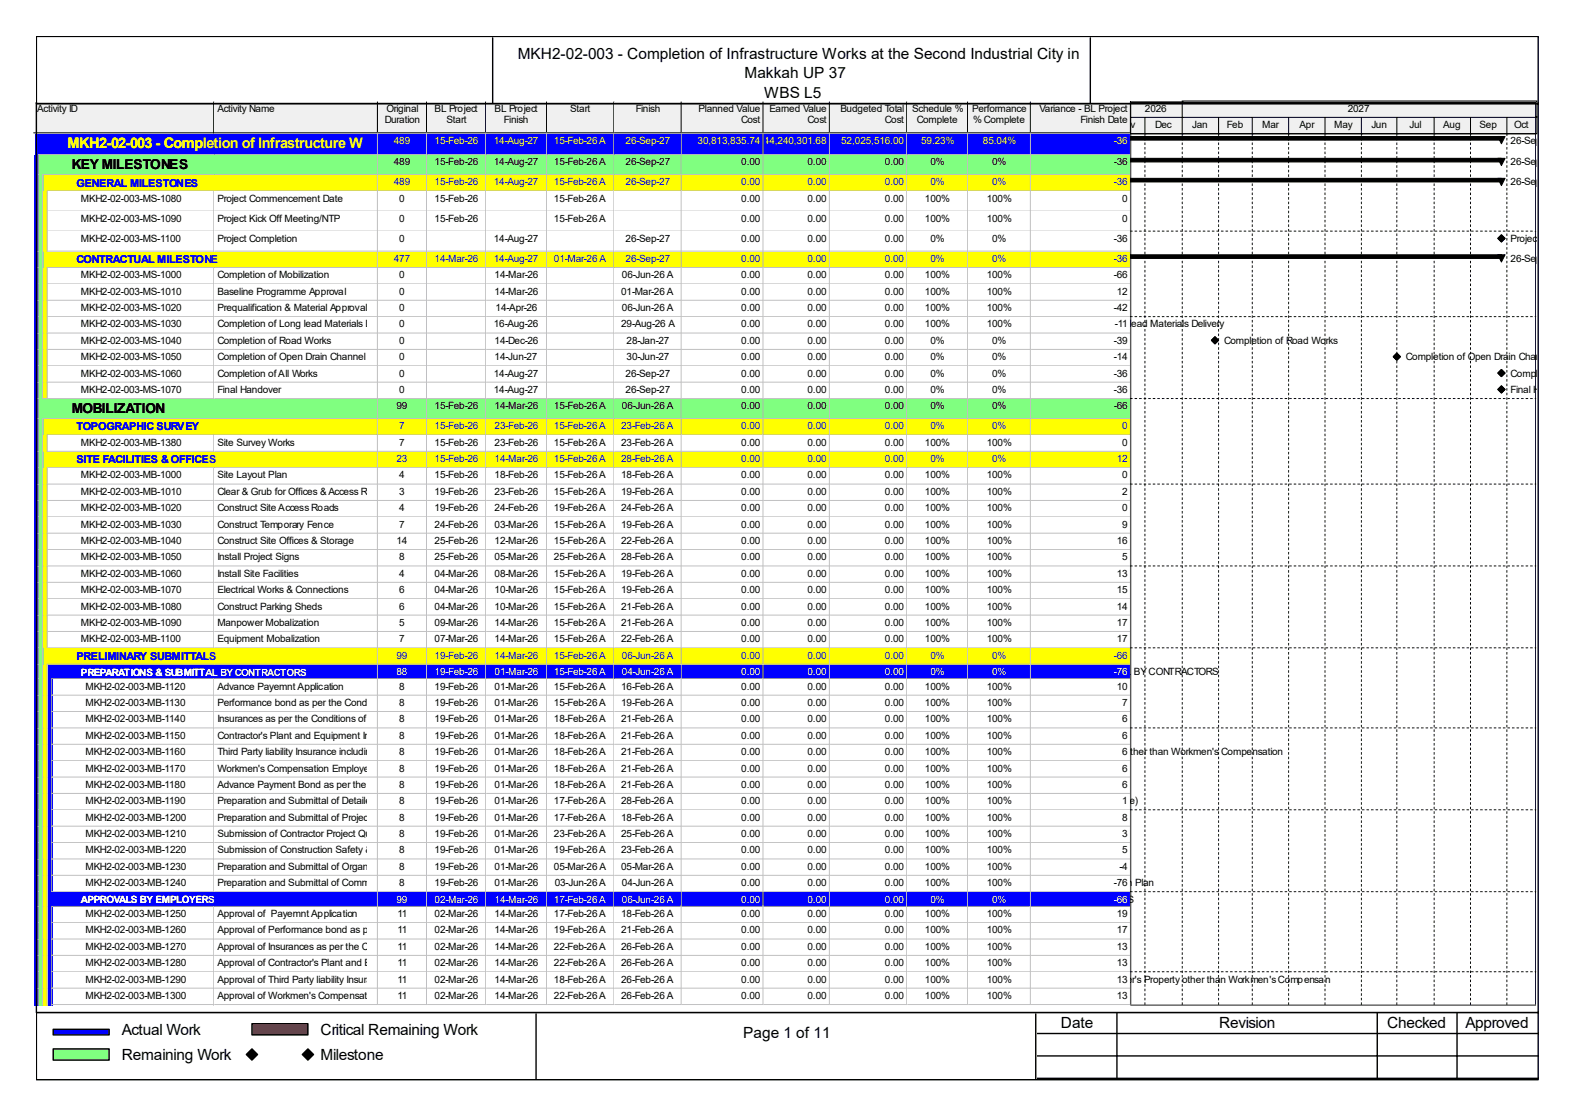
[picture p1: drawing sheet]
<svg xmlns="http://www.w3.org/2000/svg" width="297mm" height="210mm" viewBox="0 0 297 210" stroke-linecap="round" stroke-linejoin="round" font-family="sans-serif">
<defs><g id="words">
<g font-size="2.9">
<text x="97.6" y="11.1">MKH2-02-003 - Completion of Infrastructure Works at the Second Industrial City in</text>
<text x="140.3" y="14.8">Makkah UP 37</text>
<text x="144" y="18.5">WBS L5</text>
<text x="22.9" y="194.9">Actual Work</text>
<text x="60.4" y="194.9">Critical Remaining Work</text>
<text x="140.1" y="195.5">Page 1 of 11</text>
<text x="199.9" y="193.6">Date</text>
<text x="229.7" y="193.6">Revision</text>
<text x="261.4" y="193.6">Checked</text>
<text x="276.2" y="193.6">Approved</text>
<text x="22.9" y="199.7">Remaining Work</text>
<text x="60.4" y="199.7">Milestone</text>
</g>
<text font-size="2.7" fill="#ff0" x="12.7" y="27.9">MKH2-02-003 - Completion of Infrastructure Works at the Second Industrial City in Makkah UP 37</text>
<g font-size="2.6">
<text x="13.5" y="31.9">KEY MILESTONES</text>
<text x="13.5" y="77.8">MOBILIZATION</text>
</g>
<g font-size="2.1" fill="#00f">
<text x="14.4" y="35.1">GENERAL MILESTONES</text>
<text x="14.4" y="49.6">CONTRACTUAL MILESTONE</text>
<text x="14.4" y="81.1">TOPOGRAPHIC SURVEY</text>
<text x="14.4" y="87.2">SITE FACILITIES &amp; OFFICES</text>
<text x="14.4" y="124.3">PRELIMINARY SUBMITTALS</text>
</g>
<g font-size="1.9">
<text x="7" y="21.1">Activity ID</text>
<text x="41" y="21.1">Activity Name</text>
<text x="72.5" y="23.1">Duration</text>
<text x="72.9" y="21.1">Original</text>
<text x="81.9" y="21.1">BL Project</text>
<text x="84.2" y="23.1">Start</text>
<text x="93.2" y="21.1">BL Project</text>
<text x="95" y="23.1">Finish</text>
<text x="107.4" y="21.1">Start</text>
<text x="119.8" y="21.1">Finish</text>
<text x="131.6" y="21.1">Planned Value</text>
<text x="139.7" y="23.1">Cost</text>
<text x="145" y="21.1">Earned Value</text>
<text x="152.2" y="23.1">Cost</text>
<text x="158.4" y="21.1">Budgeted Total</text>
<text x="166.8" y="23.1">Cost</text>
<text x="171.9" y="21.1">Schedule %</text>
<text x="172.8" y="23.1">Complete</text>
<text x="183.2" y="21.1">Performance</text>
<text x="183.4" y="23.1">% Complete</text>
<text x="195.9" y="21.1">Variance - BL Project</text>
<text x="203.6" y="23.1">Finish Date</text>
<text x="215.8" y="21.1">2026</text>
<text x="254" y="21.1">2027</text>
<text x="210.8" y="24.1">Nov</text>
<text x="217.7" y="24.1">Dec</text>
<text x="224.7" y="24.1">Jan</text>
<text x="231.2" y="24.1">Feb</text>
<text x="237.9" y="24.1">Mar</text>
<text x="244.9" y="24.1">Apr</text>
<text x="251.4" y="24.1">May</text>
<text x="258.4" y="24.1">Jun</text>
<text x="265.6" y="24.1">Jul</text>
<text x="272" y="24.1">Aug</text>
<text x="278.8" y="24.1">Sep</text>
<text x="284.7" y="27.1">26-Sep-27, MKH</text>
<text x="285.4" y="24.1">Oct</text>
<text x="74.2" y="31.2">489</text>
<text x="81.9" y="31.2">15-Feb-26</text>
<text x="93" y="31.2">14-Aug-27</text>
<text x="104.4" y="31.2">15-Feb-26 A</text>
<text x="117.9" y="31.2">26-Sep-27</text>
<text x="139.7" y="31.2">0.00</text>
<text x="152.2" y="31.2">0.00</text>
<text x="166.8" y="31.2">0.00</text>
<text x="175.3" y="31.2">0%</text>
<text x="187" y="31.2">0%</text>
<text x="209.9" y="31.2">-36</text>
<text x="284.7" y="31.2">26-Sep-27, KEY</text>
<text x="284.7" y="34.9">26-Sep-27, GENE</text>
<text x="15.2" y="38">MKH2-02-003-MS-1080</text>
<text x="15.2" y="41.8">MKH2-02-003-MS-1090</text>
<text x="41" y="38">Project Commencement Date</text>
<text x="41" y="41.8">Project Kick Off Meeting/NTP</text>
<text x="75.2" y="38">0</text>
<text x="75.2" y="41.8">0</text>
<text x="81.9" y="38">15-Feb-26</text>
<text x="81.9" y="41.8">15-Feb-26</text>
<text x="104.4" y="38">15-Feb-26 A</text>
<text x="104.4" y="41.8">15-Feb-26 A</text>
<text x="139.7" y="38">0.00</text>
<text x="139.7" y="41.8">0.00</text>
<text x="152.2" y="38">0.00</text>
<text x="152.2" y="41.8">0.00</text>
<text x="166.8" y="38">0.00</text>
<text x="166.8" y="41.8">0.00</text>
<text x="174.3" y="38">100%</text>
<text x="174.3" y="41.8">100%</text>
<text x="186" y="38">100%</text>
<text x="186" y="41.8">100%</text>
<text x="211.5" y="38">0</text>
<text x="211.5" y="41.8">0</text>
<text x="15.2" y="45.6">MKH2-02-003-MS-1100</text>
<text x="41" y="45.6">Project Completion</text>
<text x="75.2" y="45.6">0</text>
<text x="93" y="45.6">14-Aug-27</text>
<text x="117.9" y="45.6">26-Sep-27</text>
<text x="139.7" y="45.6">0.00</text>
<text x="152.2" y="45.6">0.00</text>
<text x="166.8" y="45.6">0.00</text>
<text x="175.3" y="45.6">0%</text>
<text x="187" y="45.6">0%</text>
<text x="209.9" y="45.6">-36</text>
<text x="284.7" y="45.6">Project Completio</text>
<text x="15.2" y="52.4">MKH2-02-003-MS-1000</text>
<text x="41" y="52.4">Completion of Mobilization</text>
<text x="75.2" y="52.4">0</text>
<text x="93.2" y="52.4">14-Mar-26</text>
<text x="117.2" y="52.4">06-Jun-26 A</text>
<text x="139.7" y="52.4">0.00</text>
<text x="152.2" y="52.4">0.00</text>
<text x="166.8" y="52.4">0.00</text>
<text x="174.3" y="52.4">100%</text>
<text x="186" y="52.4">100%</text>
<text x="209.9" y="52.4">-66</text>
<text x="284.7" y="49.4">26-Sep-27, CONT</text>
<text x="15.2" y="55.5">MKH2-02-003-MS-1010</text>
<text x="15.2" y="58.6">MKH2-02-003-MS-1020</text>
<text x="41" y="55.5">Baseline Programme Approval</text>
<text x="41" y="58.6">Prequalification &amp; Material Approval</text>
<text x="75.2" y="55.5">0</text>
<text x="75.2" y="58.6">0</text>
<text x="93.2" y="55.5">14-Mar-26</text>
<text x="93.4" y="58.6">14-Apr-26</text>
<text x="117.1" y="55.5">01-Mar-26 A</text>
<text x="117.2" y="58.6">06-Jun-26 A</text>
<text x="139.7" y="55.5">0.00</text>
<text x="139.7" y="58.6">0.00</text>
<text x="152.2" y="55.5">0.00</text>
<text x="152.2" y="58.6">0.00</text>
<text x="166.8" y="55.5">0.00</text>
<text x="166.8" y="58.6">0.00</text>
<text x="174.3" y="55.5">100%</text>
<text x="174.3" y="58.6">100%</text>
<text x="186" y="55.5">100%</text>
<text x="186" y="58.6">100%</text>
<text x="209.9" y="58.6">-42</text>
<text x="210.5" y="55.5">12</text>
<text x="15.2" y="61.7">MKH2-02-003-MS-1030</text>
<text x="15.2" y="64.8">MKH2-02-003-MS-1040</text>
<text x="41" y="61.7">Completion of Long lead Materials Delivery0</text>
<text x="41" y="64.8">Completion of Road Works</text>
<text x="75.2" y="64.8">0</text>
<text x="93" y="61.7">16-Aug-26</text>
<text x="93.2" y="64.8">14-Dec-26</text>
<text x="117.1" y="61.7">29-Aug-26 A</text>
<text x="118.1" y="64.8">28-Jan-27</text>
<text x="139.7" y="61.7">0.00</text>
<text x="139.7" y="64.8">0.00</text>
<text x="152.2" y="61.7">0.00</text>
<text x="152.2" y="64.8">0.00</text>
<text x="166.8" y="61.7">0.00</text>
<text x="166.8" y="64.8">0.00</text>
<text x="174.3" y="61.7">100%</text>
<text x="175.3" y="64.8">0%</text>
<text x="186" y="61.7">100%</text>
<text x="187" y="64.8">0%</text>
<text x="196.6" y="61.7">Completion of Long lead Materials Delivery</text>
<text x="209.9" y="64.8">-39</text>
<text x="210.1" y="61.7">-11</text>
<text x="230.7" y="64.8">Completion of Road Works</text>
<text x="15.2" y="67.9">MKH2-02-003-MS-1050</text>
<text x="15.2" y="71">MKH2-02-003-MS-1060</text>
<text x="41" y="67.9">Completion of Open Drain Channel</text>
<text x="41" y="71">Completion of All Works</text>
<text x="75.2" y="67.9">0</text>
<text x="75.2" y="71">0</text>
<text x="93" y="71">14-Aug-27</text>
<text x="93.2" y="67.9">14-Jun-27</text>
<text x="117.9" y="71">26-Sep-27</text>
<text x="118.1" y="67.9">30-Jun-27</text>
<text x="139.7" y="67.9">0.00</text>
<text x="139.7" y="71">0.00</text>
<text x="152.2" y="67.9">0.00</text>
<text x="152.2" y="71">0.00</text>
<text x="166.8" y="67.9">0.00</text>
<text x="166.8" y="71">0.00</text>
<text x="175.3" y="67.9">0%</text>
<text x="175.3" y="71">0%</text>
<text x="187" y="67.9">0%</text>
<text x="187" y="71">0%</text>
<text x="209.9" y="67.9">-14</text>
<text x="209.9" y="71">-36</text>
<text x="265" y="67.9">Completion of Open Drain Channel</text>
<text x="284.7" y="71">Completion of All</text>
<text x="15.2" y="74">MKH2-02-003-MS-1070</text>
<text x="41" y="74">Final Handover</text>
<text x="74.7" y="77.1">99</text>
<text x="75.2" y="74">0</text>
<text x="81.9" y="77.1">15-Feb-26</text>
<text x="93" y="74">14-Aug-27</text>
<text x="93.2" y="77.1">14-Mar-26</text>
<text x="104.4" y="77.1">15-Feb-26 A</text>
<text x="117.2" y="77.1">06-Jun-26 A</text>
<text x="117.9" y="74">26-Sep-27</text>
<text x="139.7" y="74">0.00</text>
<text x="139.7" y="77.1">0.00</text>
<text x="152.2" y="74">0.00</text>
<text x="152.2" y="77.1">0.00</text>
<text x="166.8" y="74">0.00</text>
<text x="166.8" y="77.1">0.00</text>
<text x="175.3" y="74">0%</text>
<text x="175.3" y="77.1">0%</text>
<text x="187" y="74">0%</text>
<text x="187" y="77.1">0%</text>
<text x="209.9" y="74">-36</text>
<text x="209.9" y="77.1">-66</text>
<text x="284.7" y="74">Final Handover</text>
<text x="15.2" y="83.9">MKH2-02-003-MB-1380</text>
<text x="41" y="83.9">Site Survey Works</text>
<text x="75.2" y="83.9">7</text>
<text x="81.9" y="83.9">15-Feb-26</text>
<text x="93.2" y="83.9">23-Feb-26</text>
<text x="104.4" y="83.9">15-Feb-26 A</text>
<text x="117.1" y="83.9">23-Feb-26 A</text>
<text x="139.7" y="83.9">0.00</text>
<text x="152.2" y="83.9">0.00</text>
<text x="166.8" y="83.9">0.00</text>
<text x="174.3" y="83.9">100%</text>
<text x="186" y="83.9">100%</text>
<text x="211.5" y="83.9">0</text>
<text x="15.2" y="90.1">MKH2-02-003-MB-1000</text>
<text x="15.2" y="93.2">MKH2-02-003-MB-1010</text>
<text x="41" y="90.1">Site Layout Plan</text>
<text x="41" y="93.2">Clear &amp; Grub for Offices &amp; Access Road</text>
<text x="75.2" y="90.1">4</text>
<text x="75.2" y="93.2">3</text>
<text x="81.9" y="90.1">15-Feb-26</text>
<text x="81.9" y="93.2">19-Feb-26</text>
<text x="93.2" y="90.1">18-Feb-26</text>
<text x="93.2" y="93.2">23-Feb-26</text>
<text x="104.4" y="90.1">15-Feb-26 A</text>
<text x="104.4" y="93.2">15-Feb-26 A</text>
<text x="117.1" y="90.1">18-Feb-26 A</text>
<text x="117.1" y="93.2">19-Feb-26 A</text>
<text x="139.7" y="90.1">0.00</text>
<text x="139.7" y="93.2">0.00</text>
<text x="152.2" y="90.1">0.00</text>
<text x="152.2" y="93.2">0.00</text>
<text x="166.8" y="90.1">0.00</text>
<text x="166.8" y="93.2">0.00</text>
<text x="174.3" y="90.1">100%</text>
<text x="174.3" y="93.2">100%</text>
<text x="186" y="90.1">100%</text>
<text x="186" y="93.2">100%</text>
<text x="211.5" y="90.1">0</text>
<text x="211.5" y="93.2">2</text>
<text x="15.2" y="96.3">MKH2-02-003-MB-1020</text>
<text x="15.2" y="99.4">MKH2-02-003-MB-1030</text>
<text x="41" y="96.3">Construct Site Access Roads</text>
<text x="41" y="99.4">Construct Temporary Fence</text>
<text x="75.2" y="96.3">4</text>
<text x="75.2" y="99.4">7</text>
<text x="81.9" y="96.3">19-Feb-26</text>
<text x="81.9" y="99.4">24-Feb-26</text>
<text x="93.2" y="96.3">24-Feb-26</text>
<text x="93.2" y="99.4">03-Mar-26</text>
<text x="104.4" y="96.3">19-Feb-26 A</text>
<text x="104.4" y="99.4">15-Feb-26 A</text>
<text x="117.1" y="96.3">24-Feb-26 A</text>
<text x="117.1" y="99.4">19-Feb-26 A</text>
<text x="139.7" y="96.3">0.00</text>
<text x="139.7" y="99.4">0.00</text>
<text x="152.2" y="96.3">0.00</text>
<text x="152.2" y="99.4">0.00</text>
<text x="166.8" y="96.3">0.00</text>
<text x="166.8" y="99.4">0.00</text>
<text x="174.3" y="96.3">100%</text>
<text x="174.3" y="99.4">100%</text>
<text x="186" y="96.3">100%</text>
<text x="186" y="99.4">100%</text>
<text x="211.5" y="96.3">0</text>
<text x="211.5" y="99.4">9</text>
<text x="15.2" y="102.5">MKH2-02-003-MB-1040</text>
<text x="15.2" y="105.5">MKH2-02-003-MB-1050</text>
<text x="41" y="102.5">Construct Site Offices &amp; Storage</text>
<text x="41" y="105.5">Install Project Signs</text>
<text x="74.7" y="102.5">14</text>
<text x="75.2" y="105.5">8</text>
<text x="81.9" y="102.5">25-Feb-26</text>
<text x="81.9" y="105.5">25-Feb-26</text>
<text x="93.2" y="102.5">12-Mar-26</text>
<text x="93.2" y="105.5">05-Mar-26</text>
<text x="104.4" y="102.5">15-Feb-26 A</text>
<text x="104.4" y="105.5">25-Feb-26 A</text>
<text x="117.1" y="102.5">22-Feb-26 A</text>
<text x="117.1" y="105.5">28-Feb-26 A</text>
<text x="139.7" y="102.5">0.00</text>
<text x="139.7" y="105.5">0.00</text>
<text x="152.2" y="102.5">0.00</text>
<text x="152.2" y="105.5">0.00</text>
<text x="166.8" y="102.5">0.00</text>
<text x="166.8" y="105.5">0.00</text>
<text x="174.3" y="102.5">100%</text>
<text x="174.3" y="105.5">100%</text>
<text x="186" y="102.5">100%</text>
<text x="186" y="105.5">100%</text>
<text x="210.5" y="102.5">16</text>
<text x="211.5" y="105.5">5</text>
<text x="15.2" y="108.6">MKH2-02-003-MB-1060</text>
<text x="15.2" y="111.7">MKH2-02-003-MB-1070</text>
<text x="41" y="108.6">Install Site Facilities</text>
<text x="41" y="111.7">Electrical Works &amp; Connections</text>
<text x="75.2" y="108.6">4</text>
<text x="75.2" y="111.7">6</text>
<text x="81.9" y="108.6">04-Mar-26</text>
<text x="81.9" y="111.7">04-Mar-26</text>
<text x="93.2" y="108.6">08-Mar-26</text>
<text x="93.2" y="111.7">10-Mar-26</text>
<text x="104.4" y="108.6">15-Feb-26 A</text>
<text x="104.4" y="111.7">15-Feb-26 A</text>
<text x="117.1" y="108.6">19-Feb-26 A</text>
<text x="117.1" y="111.7">19-Feb-26 A</text>
<text x="139.7" y="108.6">0.00</text>
<text x="139.7" y="111.7">0.00</text>
<text x="152.2" y="108.6">0.00</text>
<text x="152.2" y="111.7">0.00</text>
<text x="166.8" y="108.6">0.00</text>
<text x="166.8" y="111.7">0.00</text>
<text x="174.3" y="108.6">100%</text>
<text x="174.3" y="111.7">100%</text>
<text x="186" y="108.6">100%</text>
<text x="186" y="111.7">100%</text>
<text x="210.5" y="108.6">13</text>
<text x="210.5" y="111.7">15</text>
<text x="15.2" y="114.8">MKH2-02-003-MB-1080</text>
<text x="15.2" y="117.9">MKH2-02-003-MB-1090</text>
<text x="41" y="114.8">Construct Parking Sheds</text>
<text x="41" y="117.9">Manpower Mobalization</text>
<text x="75.2" y="114.8">6</text>
<text x="75.2" y="117.9">5</text>
<text x="81.9" y="114.8">04-Mar-26</text>
<text x="81.9" y="117.9">09-Mar-26</text>
<text x="93.2" y="114.8">10-Mar-26</text>
<text x="93.2" y="117.9">14-Mar-26</text>
<text x="104.4" y="114.8">15-Feb-26 A</text>
<text x="104.4" y="117.9">15-Feb-26 A</text>
<text x="117.1" y="114.8">21-Feb-26 A</text>
<text x="117.1" y="117.9">21-Feb-26 A</text>
<text x="139.7" y="114.8">0.00</text>
<text x="139.7" y="117.9">0.00</text>
<text x="152.2" y="114.8">0.00</text>
<text x="152.2" y="117.9">0.00</text>
<text x="166.8" y="114.8">0.00</text>
<text x="166.8" y="117.9">0.00</text>
<text x="174.3" y="114.8">100%</text>
<text x="174.3" y="117.9">100%</text>
<text x="186" y="114.8">100%</text>
<text x="186" y="117.9">100%</text>
<text x="210.5" y="114.8">14</text>
<text x="210.5" y="117.9">17</text>
<text x="15.2" y="121">MKH2-02-003-MB-1100</text>
<text x="41" y="121">Equipment Mobalization</text>
<text x="75.2" y="121">7</text>
<text x="81.9" y="121">07-Mar-26</text>
<text x="93.2" y="121">14-Mar-26</text>
<text x="104.4" y="121">15-Feb-26 A</text>
<text x="117.1" y="121">22-Feb-26 A</text>
<text x="139.7" y="121">0.00</text>
<text x="152.2" y="121">0.00</text>
<text x="166.8" y="121">0.00</text>
<text x="174.3" y="121">100%</text>
<text x="186" y="121">100%</text>
<text x="210.5" y="121">17</text>
<text x="16.1" y="129.9">MKH2-02-003-MB-1120</text>
<text x="41" y="129.9">Advance Payemnt Application</text>
<text x="75.2" y="129.9">8</text>
<text x="81.9" y="129.9">19-Feb-26</text>
<text x="93.2" y="129.9">01-Mar-26</text>
<text x="104.4" y="129.9">15-Feb-26 A</text>
<text x="117.1" y="129.9">16-Feb-26 A</text>
<text x="139.7" y="129.9">0.00</text>
<text x="152.2" y="129.9">0.00</text>
<text x="166.8" y="129.9">0.00</text>
<text x="174.3" y="129.9">100%</text>
<text x="186" y="129.9">100%</text>
<text x="210.5" y="129.9">10</text>
<text x="16.1" y="133">MKH2-02-003-MB-1130</text>
<text x="16.1" y="136.1">MKH2-02-003-MB-1140</text>
<text x="41" y="133">Performance bond as per the Conditions of Contract.</text>
<text x="41" y="136.1">Insurances as per the Conditions of Contract.</text>
<text x="75.2" y="133">8</text>
<text x="75.2" y="136.1">8</text>
<text x="81.9" y="133">19-Feb-26</text>
<text x="81.9" y="136.1">19-Feb-26</text>
<text x="93.2" y="133">01-Mar-26</text>
<text x="93.2" y="136.1">01-Mar-26</text>
<text x="104.4" y="133">15-Feb-26 A</text>
<text x="104.4" y="136.1">18-Feb-26 A</text>
<text x="117.1" y="133">19-Feb-26 A</text>
<text x="117.1" y="136.1">21-Feb-26 A</text>
<text x="139.7" y="133">0.00</text>
<text x="139.7" y="136.1">0.00</text>
<text x="152.2" y="133">0.00</text>
<text x="152.2" y="136.1">0.00</text>
<text x="166.8" y="133">0.00</text>
<text x="166.8" y="136.1">0.00</text>
<text x="174.3" y="133">100%</text>
<text x="174.3" y="136.1">100%</text>
<text x="186" y="133">100%</text>
<text x="186" y="136.1">100%</text>
<text x="211.5" y="133">7</text>
<text x="211.5" y="136.1">6</text>
<text x="16.1" y="139.1">MKH2-02-003-MB-1150</text>
<text x="16.1" y="142.2">MKH2-02-003-MB-1160</text>
<text x="41" y="139.1">Contractor's Plant and Equipment Insurance.</text>
<text x="41" y="142.2">Third Party liability Insurance including Insurance for Employer's Property other than Workmen's Compensation</text>
<text x="75.2" y="139.1">8</text>
<text x="75.2" y="142.2">8</text>
<text x="81.9" y="139.1">19-Feb-26</text>
<text x="81.9" y="142.2">19-Feb-26</text>
<text x="93.2" y="139.1">01-Mar-26</text>
<text x="93.2" y="142.2">01-Mar-26</text>
<text x="104.4" y="139.1">18-Feb-26 A</text>
<text x="104.4" y="142.2">18-Feb-26 A</text>
<text x="117.1" y="139.1">21-Feb-26 A</text>
<text x="117.1" y="142.2">21-Feb-26 A</text>
<text x="139.7" y="139.1">0.00</text>
<text x="139.7" y="142.2">0.00</text>
<text x="152.2" y="139.1">0.00</text>
<text x="152.2" y="142.2">0.00</text>
<text x="154.3" y="142.2">Third Party liability Insurance including Insurance for Employer's Property other than Workmen's Compensation</text>
<text x="166.8" y="139.1">0.00</text>
<text x="166.8" y="142.2">0.00</text>
<text x="174.3" y="139.1">100%</text>
<text x="174.3" y="142.2">100%</text>
<text x="186" y="139.1">100%</text>
<text x="186" y="142.2">100%</text>
<text x="211.5" y="139.1">6</text>
<text x="211.5" y="142.2">6</text>
<text x="16.1" y="145.3">MKH2-02-003-MB-1170</text>
<text x="16.1" y="148.4">MKH2-02-003-MB-1180</text>
<text x="41" y="145.3">Workmen's Compensation Employer's Liability Insurance.</text>
<text x="41" y="148.4">Advance Payment Bond as per the Conditions of Contract.</text>
<text x="75.2" y="145.3">8</text>
<text x="75.2" y="148.4">8</text>
<text x="81.9" y="145.3">19-Feb-26</text>
<text x="81.9" y="148.4">19-Feb-26</text>
<text x="93.2" y="145.3">01-Mar-26</text>
<text x="93.2" y="148.4">01-Mar-26</text>
<text x="104.4" y="145.3">18-Feb-26 A</text>
<text x="104.4" y="148.4">18-Feb-26 A</text>
<text x="117.1" y="145.3">21-Feb-26 A</text>
<text x="117.1" y="148.4">21-Feb-26 A</text>
<text x="139.7" y="145.3">0.00</text>
<text x="139.7" y="148.4">0.00</text>
<text x="152.2" y="145.3">0.00</text>
<text x="152.2" y="148.4">0.00</text>
<text x="166.8" y="145.3">0.00</text>
<text x="166.8" y="148.4">0.00</text>
<text x="174.3" y="145.3">100%</text>
<text x="174.3" y="148.4">100%</text>
<text x="186" y="145.3">100%</text>
<text x="186" y="148.4">100%</text>
<text x="211.5" y="145.3">6</text>
<text x="211.5" y="148.4">6</text>
<text x="16.1" y="151.5">MKH2-02-003-MB-1190</text>
<text x="16.1" y="154.6">MKH2-02-003-MB-1200</text>
<text x="41" y="151.5">Preparation and Submittal of Detailed Work Order Programme (Base line)</text>
<text x="41" y="154.6">Preparation and Submittal of Project Execution Plan19-Feb-26</text>
<text x="75.2" y="151.5">8</text>
<text x="75.2" y="154.6">8</text>
<text x="81.9" y="151.5">19-Feb-26</text>
<text x="93.2" y="151.5">01-Mar-26</text>
<text x="93.2" y="154.6">01-Mar-26</text>
<text x="104.4" y="151.5">17-Feb-26 A</text>
<text x="104.4" y="154.6">17-Feb-26 A</text>
<text x="117.1" y="151.5">28-Feb-26 A</text>
<text x="117.1" y="154.6">18-Feb-26 A</text>
<text x="139.7" y="151.5">0.00</text>
<text x="139.7" y="154.6">0.00</text>
<text x="152.2" y="151.5">0.00Preparation and Submittal of Detailed Work Order Programme (Base line)</text>
<text x="152.2" y="154.6">0.00</text>
<text x="166.8" y="151.5">0.00</text>
<text x="166.8" y="154.6">0.00</text>
<text x="174.3" y="151.5">100%</text>
<text x="174.3" y="154.6">100%</text>
<text x="186" y="151.5">100%</text>
<text x="186" y="154.6">100%</text>
<text x="211.5" y="151.5">1</text>
<text x="211.5" y="154.6">8</text>
<text x="16.1" y="157.6">MKH2-02-003-MB-1210</text>
<text x="16.1" y="160.7">MKH2-02-003-MB-1220</text>
<text x="41" y="157.6">Submission of Contractor Project Quality Plan</text>
<text x="41" y="160.7">Submission of Construction Safety &amp; Environmental Management Plan</text>
<text x="75.2" y="157.6">8</text>
<text x="75.2" y="160.7">8</text>
<text x="81.9" y="157.6">19-Feb-26</text>
<text x="81.9" y="160.7">19-Feb-26</text>
<text x="93.2" y="157.6">01-Mar-26</text>
<text x="93.2" y="160.7">01-Mar-26</text>
<text x="104.4" y="157.6">23-Feb-26 A</text>
<text x="104.4" y="160.7">19-Feb-26 A</text>
<text x="117.1" y="157.6">25-Feb-26 A</text>
<text x="117.1" y="160.7">23-Feb-26 A</text>
<text x="139.7" y="157.6">0.00</text>
<text x="139.7" y="160.7">0.00</text>
<text x="152.2" y="157.6">0.00</text>
<text x="152.2" y="160.7">0.00</text>
<text x="166.8" y="157.6">0.00</text>
<text x="166.8" y="160.7">0.00</text>
<text x="174.3" y="157.6">100%</text>
<text x="174.3" y="160.7">100%</text>
<text x="186" y="157.6">100%</text>
<text x="186" y="160.7">100%</text>
<text x="211.5" y="157.6">3</text>
<text x="211.5" y="160.7">5</text>
<text x="16.1" y="163.8">MKH2-02-003-MB-1230</text>
<text x="16.1" y="166.9">MKH2-02-003-MB-1240</text>
<text x="41" y="163.8">Preparation and Submittal of Organization Chart</text>
<text x="41" y="166.9">Preparation and Submittal of Communication Plan</text>
<text x="75.2" y="163.8">8</text>
<text x="75.2" y="166.9">8</text>
<text x="81.9" y="163.8">19-Feb-26</text>
<text x="81.9" y="166.9">19-Feb-26</text>
<text x="93.2" y="163.8">01-Mar-26</text>
<text x="93.2" y="166.9">01-Mar-26</text>
<text x="104.4" y="163.8">05-Mar-26 A</text>
<text x="104.6" y="166.9">03-Jun-26 A</text>
<text x="117.1" y="163.8">05-Mar-26 A</text>
<text x="117.2" y="166.9">04-Jun-26 A</text>
<text x="139.7" y="163.8">0.00</text>
<text x="139.7" y="166.9">0.00</text>
<text x="152.2" y="163.8">0.00</text>
<text x="152.2" y="166.9">0.00</text>
<text x="166.8" y="163.8">0.00</text>
<text x="166.8" y="166.9">0.00</text>
<text x="174.3" y="163.8">100%</text>
<text x="174.3" y="166.9">100%</text>
<text x="177.4" y="166.9">Preparation and Submittal of Communication Plan</text>
<text x="186" y="163.8">100%</text>
<text x="186" y="166.9">100%</text>
<text x="209.9" y="166.9">-76</text>
<text x="211" y="163.8">-4</text>
<text x="16.1" y="172.7">MKH2-02-003-MB-1250</text>
<text x="41" y="172.7">Approval of Payemnt Application</text>
<text x="74.9" y="172.7">11</text>
<text x="81.9" y="172.7">02-Mar-26</text>
<text x="93.2" y="172.7">14-Mar-26</text>
<text x="104.4" y="172.7">17-Feb-26 A</text>
<text x="117.1" y="172.7">18-Feb-26 A</text>
<text x="139.7" y="172.7">0.00</text>
<text x="152.2" y="172.7">0.00</text>
<text x="166.8" y="172.7">0.00</text>
<text x="174.3" y="172.7">100%</text>
<text x="186" y="172.7">100%</text>
<text x="210.5" y="172.7">19</text>
<text x="16.1" y="175.8">MKH2-02-003-MB-1260</text>
<text x="16.1" y="178.9">MKH2-02-003-MB-1270</text>
<text x="41" y="175.8">Approval of Performance bond as per the Conditions of Contract. 14-Mar-26</text>
<text x="41" y="178.9">Approval of Insurances as per the Conditions of Contract.</text>
<text x="74.9" y="175.8">11</text>
<text x="74.9" y="178.9">11</text>
<text x="81.9" y="175.8">02-Mar-26</text>
<text x="81.9" y="178.9">02-Mar-26</text>
<text x="93.2" y="178.9">14-Mar-26</text>
<text x="104.4" y="175.8">19-Feb-26 A</text>
<text x="104.4" y="178.9">22-Feb-26 A</text>
<text x="117.1" y="175.8">21-Feb-26 A</text>
<text x="117.1" y="178.9">26-Feb-26 A</text>
<text x="139.7" y="175.8">0.00</text>
<text x="139.7" y="178.9">0.00</text>
<text x="152.2" y="175.8">0.00</text>
<text x="152.2" y="178.9">0.00</text>
<text x="166.8" y="175.8">0.00</text>
<text x="166.8" y="178.9">0.00</text>
<text x="174.3" y="175.8">100%</text>
<text x="174.3" y="178.9">100%</text>
<text x="186" y="175.8">100%</text>
<text x="186" y="178.9">100%</text>
<text x="210.5" y="175.8">17</text>
<text x="210.5" y="178.9">13</text>
<text x="16.1" y="182">MKH2-02-003-MB-1280</text>
<text x="16.1" y="185.1">MKH2-02-003-MB-1290</text>
<text x="41" y="182">Approval of Contractor's Plant and Equipment Insurance.</text>
<text x="41" y="185.1">Approval of Third Party liability Insurance including Insurance for Employer's Property other than Workmen's Compensan</text>
<text x="74.9" y="182">11</text>
<text x="74.9" y="185.1">11</text>
<text x="81.9" y="182">02-Mar-26</text>
<text x="81.9" y="185.1">02-Mar-26</text>
<text x="93.2" y="182">14-Mar-26</text>
<text x="93.2" y="185.1">14-Mar-26</text>
<text x="104.4" y="182">22-Feb-26 A</text>
<text x="104.4" y="185.1">18-Feb-26 A</text>
<text x="117.1" y="182">26-Feb-26 A</text>
<text x="117.1" y="185.1">26-Feb-26 A</text>
<text x="139.7" y="182">0.00</text>
<text x="139.7" y="185.1">0.00</text>
<text x="152.2" y="182">0.00</text>
<text x="152.2" y="185.1">0.00Approval of Third Party liability Insurance including Insurance for Employer's Property other than Workmen's Compensan</text>
<text x="166.8" y="182">0.00</text>
<text x="166.8" y="185.1">0.00</text>
<text x="174.3" y="182">100%</text>
<text x="174.3" y="185.1">100%</text>
<text x="186" y="182">100%</text>
<text x="186" y="185.1">100%</text>
<text x="210.5" y="182">13</text>
<text x="210.5" y="185.1">13</text>
<text x="16.1" y="188.2">MKH2-02-003-MB-1300</text>
<text x="41" y="188.2">Approval of Workmen's Compensation Employer's Liability Insurance.</text>
<text x="74.9" y="188.2">11</text>
<text x="81.9" y="188.2">02-Mar-26</text>
<text x="93.2" y="188.2">14-Mar-26</text>
<text x="104.4" y="188.2">22-Feb-26 A</text>
<text x="117.1" y="188.2">26-Feb-26 A</text>
<text x="139.7" y="188.2">0.00</text>
<text x="152.2" y="188.2">0.00</text>
<text x="166.8" y="188.2">0.00</text>
<text x="174.3" y="188.2">100%</text>
<text x="186" y="188.2">100%</text>
<text x="210.5" y="188.2">13</text>
</g>
<g font-size="1.9" fill="#ff0">
<text x="74.2" y="27.1">489</text>
<text x="81.9" y="27.1">15-Feb-26</text>
<text x="93" y="27.1">14-Aug-27</text>
<text x="104.4" y="27.1">15-Feb-26 A</text>
<text x="117.9" y="27.1">26-Sep-27</text>
<text x="131.4" y="27.1">30,813,835.74</text>
<text x="144" y="27.1">44,240,301.68</text>
<text x="158.5" y="27.1">52,025,516.00</text>
<text x="173.6" y="27.1">59.23%</text>
<text x="185.3" y="27.1">85.04%</text>
<text x="209.9" y="27.1">-36</text>
</g>
<g font-size="1.9" fill="#00f">
<text x="74.2" y="34.9">489</text>
<text x="81.9" y="34.9">15-Feb-26</text>
<text x="93" y="34.9">14-Aug-27</text>
<text x="104.4" y="34.9">15-Feb-26 A</text>
<text x="117.9" y="34.9">26-Sep-27</text>
<text x="139.7" y="34.9">0.00</text>
<text x="152.2" y="34.9">0.00</text>
<text x="166.8" y="34.9">0.00</text>
<text x="175.3" y="34.9">0%</text>
<text x="187" y="34.9">0%</text>
<text x="209.9" y="34.9">-36</text>
<text x="74.2" y="49.4">477</text>
<text x="81.9" y="49.4">14-Mar-26</text>
<text x="93" y="49.4">14-Aug-27</text>
<text x="104.4" y="49.4">01-Mar-26 A</text>
<text x="117.9" y="49.4">26-Sep-27</text>
<text x="139.7" y="49.4">0.00</text>
<text x="152.2" y="49.4">0.00</text>
<text x="166.8" y="49.4">0.00</text>
<text x="175.3" y="49.4">0%</text>
<text x="187" y="49.4">0%</text>
<text x="209.9" y="49.4">-36</text>
<text x="75.2" y="80.9">7</text>
<text x="81.9" y="80.9">15-Feb-26</text>
<text x="93.2" y="80.9">23-Feb-26</text>
<text x="104.4" y="80.9">15-Feb-26 A</text>
<text x="117.1" y="80.9">23-Feb-26 A</text>
<text x="139.7" y="80.9">0.00</text>
<text x="152.2" y="80.9">0.00</text>
<text x="166.8" y="80.9">0.00</text>
<text x="175.3" y="80.9">0%</text>
<text x="187" y="80.9">0%</text>
<text x="211.5" y="80.9">0</text>
<text x="74.7" y="87">23</text>
<text x="81.9" y="87">15-Feb-26</text>
<text x="93.2" y="87">14-Mar-26</text>
<text x="104.4" y="87">15-Feb-26 A</text>
<text x="117.1" y="87">28-Feb-26 A</text>
<text x="139.7" y="87">0.00</text>
<text x="152.2" y="87">0.00</text>
<text x="166.8" y="87">0.00</text>
<text x="175.3" y="87">0%</text>
<text x="187" y="87">0%</text>
<text x="210.5" y="87">12</text>
<text x="74.7" y="124.1">99</text>
<text x="81.9" y="124.1">19-Feb-26</text>
<text x="93.2" y="124.1">14-Mar-26</text>
<text x="104.4" y="124.1">15-Feb-26 A</text>
<text x="117.2" y="124.1">06-Jun-26 A</text>
<text x="139.7" y="124.1">0.00</text>
<text x="152.2" y="124.1">0.00</text>
<text x="166.8" y="124.1">0.00</text>
<text x="175.3" y="124.1">0%</text>
<text x="187" y="124.1">0%</text>
<text x="209.9" y="124.1">-66</text>
</g>
<g font-size="1.9" fill="#fff">
<text x="15.2" y="127.3">PREPARATIONS &amp; SUBMITTAL BY CONTRACTORS</text>
<text x="74.7" y="127.2">88</text>
<text x="81.9" y="127.2">19-Feb-26</text>
<text x="93.2" y="127.2">01-Mar-26</text>
<text x="104.4" y="127.2">15-Feb-26 A</text>
<text x="117.2" y="127.2">04-Jun-26 A</text>
<text x="139.7" y="127.2">0.00</text>
<text x="152.2" y="127.2">0.00</text>
<text x="166.8" y="127.2">0.00</text>
<text x="175.3" y="127.2">0%04-Jun-26 A, PREPARATIONS &amp; SUBMITTAL BY CONTRACTORS</text>
<text x="187" y="127.2">0%</text>
<text x="209.9" y="127.2">-76</text>
<text x="15.2" y="170.1">APPROVALS BY EMPLOYERS</text>
<text x="74.7" y="170">99</text>
<text x="81.9" y="170">02-Mar-26</text>
<text x="93.2" y="170">14-Mar-26</text>
<text x="104.4" y="170">17-Feb-26 A</text>
<text x="117.2" y="170">06-Jun-26 A</text>
<text x="139.7" y="170">0.00</text>
<text x="152.2" y="170">0.00</text>
<text x="166.8" y="170">0.00</text>
<text x="175.3" y="170">0%06-Jun-26 A, APPROVALS BY EMPLOYERS</text>
<text x="187" y="170">0%</text>
<text x="209.9" y="170">-66</text>
</g>
</g></defs>
<path d="M6.5 19.2h33.9v6h-33.9z" fill="#f0f0f0"/>
<path d="M40.3 19.2v5.8h-34" fill="none" stroke="#000" stroke-width=".19"/>
<path d="M40.4 19.2h30.9v6h-30.9z" fill="#f0f0f0"/>
<path d="M71.1 19.2v5.8h-30.8" fill="none" stroke="#000" stroke-width=".19"/>
<path d="M71.3 19.2h9.3v6h-9.3z" fill="#f0f0f0"/>
<path d="M80.4 19.2v5.8h-9.3" fill="none" stroke="#000" stroke-width=".19"/>
<path d="M80.6 19.2h11.1v6h-11.1z" fill="#f0f0f0"/>
<path d="M91.5 19.2v5.8h-11.1" fill="none" stroke="#000" stroke-width=".19"/>
<path d="M91.7 19.2h11.5v6h-11.5z" fill="#f0f0f0"/>
<path d="M103 19.2v5.8h-11.5" fill="none" stroke="#000" stroke-width=".19"/>
<path d="M103.2 19.2h12.7v6h-12.7z" fill="#f0f0f0"/>
<path d="M115.7 19.2v5.8h-12.7" fill="none" stroke="#000" stroke-width=".19"/>
<path d="M115.9 19.2h12.6v6h-12.6z" fill="#f0f0f0"/>
<path d="M128.4 19.2v5.8h-12.7" fill="none" stroke="#000" stroke-width=".19"/>
<path d="M128.5 19.2h15.5v6h-15.5z" fill="#f0f0f0"/>
<path d="M143.8 19.2v5.8h-15.4" fill="none" stroke="#000" stroke-width=".19"/>
<path d="M144 19.2h12.5v6h-12.5z" fill="#f0f0f0"/>
<path d="M156.3 19.2v5.8h-12.5" fill="none" stroke="#000" stroke-width=".19"/>
<path d="M156.5 19.2h14.5v6h-14.5z" fill="#f0f0f0"/>
<path d="M170.9 19.2v5.8h-14.6" fill="none" stroke="#000" stroke-width=".19"/>
<path d="M171 19.2h11.5v6h-11.5z" fill="#f0f0f0"/>
<path d="M182.4 19.2v5.8h-11.5" fill="none" stroke="#000" stroke-width=".19"/>
<path d="M182.5 19.2h11.9v6h-11.9z" fill="#f0f0f0"/>
<path d="M194.2 19.2v5.8h-11.8" fill="none" stroke="#000" stroke-width=".19"/>
<path d="M194.4 19.2h18.8v6h-18.8z" fill="#f0f0f0"/>
<path d="M213 19.2v5.8h-18.8" fill="none" stroke="#000" stroke-width=".19"/>
<path d="M6.5 25.2h33.9v4.1h-33.9z" fill="#00f"/>
<path d="M7.2 29.1h33.2" fill="none" stroke="#c0c0c0" stroke-width=".19"/>
<path d="M40.4 25.2h30.9v4.1h-30.9z" fill="#00f"/>
<path d="M71.1 25v4.1h-30.7" fill="none" stroke="#c0c0c0" stroke-width=".19"/>
<path d="M71.3 25.2h9.3v4.1h-9.3z" fill="#00f"/>
<path d="M80.4 25v4.1h-9.1" fill="none" stroke="#c0c0c0" stroke-width=".19"/>
<path d="M80.6 25.2h11.1v4.1h-11.1z" fill="#00f"/>
<path d="M91.5 25v4.1h-10.9" fill="none" stroke="#c0c0c0" stroke-width=".19"/>
<path d="M91.7 25.2h11.5v4.1h-11.5z" fill="#00f"/>
<path d="M103 25v4.1h-11.3" fill="none" stroke="#c0c0c0" stroke-width=".19"/>
<path d="M103.2 25.2h12.7v4.1h-12.7z" fill="#00f"/>
<path d="M115.7 25v4.1h-12.5" fill="none" stroke="#c0c0c0" stroke-width=".19"/>
<path d="M115.9 25.2h12.6v4.1h-12.6z" fill="#00f"/>
<path d="M128.4 25v4.1h-12.5" fill="none" stroke="#c0c0c0" stroke-width=".19"/>
<path d="M128.5 25.2h15.5v4.1h-15.5z" fill="#00f"/>
<path d="M143.8 25v4.1h-15.3" fill="none" stroke="#c0c0c0" stroke-width=".19"/>
<path d="M144 25.2h12.5v4.1h-12.5z" fill="#00f"/>
<path d="M156.3 25v4.1h-12.3" fill="none" stroke="#c0c0c0" stroke-width=".19"/>
<path d="M156.5 25.2h14.5v4.1h-14.5z" fill="#00f"/>
<path d="M170.9 25v4.1h-14.4" fill="none" stroke="#c0c0c0" stroke-width=".19"/>
<path d="M171 25.2h11.5v4.1h-11.5z" fill="#00f"/>
<path d="M182.4 25v4.1h-11.4" fill="none" stroke="#c0c0c0" stroke-width=".19"/>
<path d="M182.5 25.2h11.9v4.1h-11.9z" fill="#00f"/>
<path d="M194.2 25v4.1h-11.7" fill="none" stroke="#c0c0c0" stroke-width=".19"/>
<path d="M194.4 25.2h18.8v4.1h-18.8z" fill="#00f"/>
<path d="M213 25v4.1h-18.7" fill="none" stroke="#c0c0c0" stroke-width=".19"/>
<path d="M6.5 29.3h.9v3.8h-.9z" fill="#00f"/>
<path d="M7.2 29.1v4" fill="none" stroke="#c0c0c0" stroke-width=".19"/>
<path d="M7.4 29.3h33v3.8h-33z" fill="#80ff80"/>
<path d="M8.1 32.9h32.3" fill="none" stroke="#c0c0c0" stroke-width=".19"/>
<path d="M40.4 29.3h30.9v3.8h-30.9z" fill="#80ff80"/>
<path d="M71.1 29.1v3.8h-30.7" fill="none" stroke="#c0c0c0" stroke-width=".19"/>
<path d="M71.3 29.3h9.3v3.8h-9.3z" fill="#80ff80"/>
<path d="M80.4 29.1v3.8h-9.1" fill="none" stroke="#c0c0c0" stroke-width=".19"/>
<path d="M80.6 29.3h11.1v3.8h-11.1z" fill="#80ff80"/>
<path d="M91.5 29.1v3.8h-10.9" fill="none" stroke="#c0c0c0" stroke-width=".19"/>
<path d="M91.7 29.3h11.5v3.8h-11.5z" fill="#80ff80"/>
<path d="M103 29.1v3.8h-11.3" fill="none" stroke="#c0c0c0" stroke-width=".19"/>
<path d="M103.2 29.3h12.7v3.8h-12.7z" fill="#80ff80"/>
<path d="M115.7 29.1v3.8h-12.5" fill="none" stroke="#c0c0c0" stroke-width=".19"/>
<path d="M115.9 29.3h12.6v3.8h-12.6z" fill="#80ff80"/>
<path d="M128.4 29.1v3.8h-12.5" fill="none" stroke="#c0c0c0" stroke-width=".19"/>
<path d="M128.5 29.3h15.5v3.8h-15.5z" fill="#80ff80"/>
<path d="M143.8 29.1v3.8h-15.3" fill="none" stroke="#c0c0c0" stroke-width=".19"/>
<path d="M144 29.3h12.5v3.8h-12.5z" fill="#80ff80"/>
<path d="M156.3 29.1v3.8h-12.3" fill="none" stroke="#c0c0c0" stroke-width=".19"/>
<path d="M156.5 29.3h14.5v3.8h-14.5z" fill="#80ff80"/>
<path d="M170.9 29.1v3.8h-14.4" fill="none" stroke="#c0c0c0" stroke-width=".19"/>
<path d="M171 29.3h11.5v3.8h-11.5z" fill="#80ff80"/>
<path d="M182.4 29.1v3.8h-11.4" fill="none" stroke="#c0c0c0" stroke-width=".19"/>
<path d="M182.5 29.3h11.9v3.8h-11.9z" fill="#80ff80"/>
<path d="M194.2 29.1v3.8h-11.7" fill="none" stroke="#c0c0c0" stroke-width=".19"/>
<path d="M194.4 29.3h18.8v3.8h-18.8z" fill="#80ff80"/>
<path d="M213 29.1v3.8h-18.7" fill="none" stroke="#c0c0c0" stroke-width=".19"/>
<path d="M6.5 33.1h.9v3.1h-.9z" fill="#00f"/>
<path d="M7.2 32.9v3.3" fill="none" stroke="#c0c0c0" stroke-width=".19"/>
<path d="M7.4 33.1h.8v3.1h-.8z" fill="#80ff80"/>
<path d="M8.1 32.9v3.3" fill="none" stroke="#c0c0c0" stroke-width=".19"/>
<path d="M8.2 33.1h32.2v3.1h-32.2z" fill="#ff0"/>
<path d="M8.9 36h31.5" fill="none" stroke="#c0c0c0" stroke-width=".19"/>
<path d="M40.4 33.1h30.9v3.1h-30.9z" fill="#ff0"/>
<path d="M71.1 32.9v3.1h-30.7" fill="none" stroke="#c0c0c0" stroke-width=".19"/>
<path d="M71.3 33.1h9.3v3.1h-9.3z" fill="#ff0"/>
<path d="M80.4 32.9v3.1h-9.1" fill="none" stroke="#c0c0c0" stroke-width=".19"/>
<path d="M80.6 33.1h11.1v3.1h-11.1z" fill="#ff0"/>
<path d="M91.5 32.9v3.1h-10.9" fill="none" stroke="#c0c0c0" stroke-width=".19"/>
<path d="M91.7 33.1h11.5v3.1h-11.5z" fill="#ff0"/>
<path d="M103 32.9v3.1h-11.3" fill="none" stroke="#c0c0c0" stroke-width=".19"/>
<path d="M103.2 33.1h12.7v3.1h-12.7z" fill="#ff0"/>
<path d="M115.7 32.9v3.1h-12.5" fill="none" stroke="#c0c0c0" stroke-width=".19"/>
<path d="M115.9 33.1h12.6v3.1h-12.6z" fill="#ff0"/>
<path d="M128.4 32.9v3.1h-12.5" fill="none" stroke="#c0c0c0" stroke-width=".19"/>
<path d="M128.5 33.1h15.5v3.1h-15.5z" fill="#ff0"/>
<path d="M143.8 32.9v3.1h-15.3" fill="none" stroke="#c0c0c0" stroke-width=".19"/>
<path d="M144 33.1h12.5v3.1h-12.5z" fill="#ff0"/>
<path d="M156.3 32.9v3.1h-12.3" fill="none" stroke="#c0c0c0" stroke-width=".19"/>
<path d="M156.5 33.1h14.5v3.1h-14.5z" fill="#ff0"/>
<path d="M170.9 32.9v3.1h-14.4" fill="none" stroke="#c0c0c0" stroke-width=".19"/>
<path d="M171 33.1h11.5v3.1h-11.5z" fill="#ff0"/>
<path d="M182.4 32.9v3.1h-11.4" fill="none" stroke="#c0c0c0" stroke-width=".19"/>
<path d="M182.5 33.1h11.9v3.1h-11.9z" fill="#ff0"/>
<path d="M194.2 32.9v3.1h-11.7" fill="none" stroke="#c0c0c0" stroke-width=".19"/>
<path d="M194.4 33.1h18.8v3.1h-18.8z" fill="#ff0"/>
<path d="M213 32.9v3.1h-18.7" fill="none" stroke="#c0c0c0" stroke-width=".19"/>
<path d="M6.5 36.2h.9v3.7h-.9z" fill="#00f"/>
<path d="M7.2 36v3.9" fill="none" stroke="#c0c0c0" stroke-width=".19"/>
<path d="M7.4 36.2h.8v3.7h-.8z" fill="#80ff80"/>
<path d="M8.1 36v3.9" fill="none" stroke="#c0c0c0" stroke-width=".19"/>
<path d="M8.2 36.2h.9v3.7h-.9z" fill="#ff0"/>
<path d="M8.9 36v3.9" fill="none" stroke="#c0c0c0" stroke-width=".19"/>
<path d="M9.1 36.2h31.3v3.7h-31.3z" fill="#fff"/>
<path d="M8.9 39.8h31.5M40.3 36v3.9" fill="none" stroke="#c0c0c0" stroke-width=".19"/>
<path d="M40.4 36.2h30.9v3.7h-30.9z" fill="#fff"/>
<path d="M71.1 36v3.8h-30.7" fill="none" stroke="#c0c0c0" stroke-width=".19"/>
<path d="M71.3 36.2h9.3v3.7h-9.3z" fill="#fff"/>
<path d="M80.4 36v3.8h-9.1" fill="none" stroke="#c0c0c0" stroke-width=".19"/>
<path d="M80.6 36.2h11.1v3.7h-11.1z" fill="#fff"/>
<path d="M91.5 36v3.8h-10.9" fill="none" stroke="#c0c0c0" stroke-width=".19"/>
<path d="M91.7 36.2h11.5v3.7h-11.5z" fill="#fff"/>
<path d="M103 36v3.8h-11.3" fill="none" stroke="#c0c0c0" stroke-width=".19"/>
<path d="M103.2 36.2h12.7v3.7h-12.7z" fill="#fff"/>
<path d="M115.7 36v3.8h-12.5" fill="none" stroke="#c0c0c0" stroke-width=".19"/>
<path d="M115.9 36.2h12.6v3.7h-12.6z" fill="#fff"/>
<path d="M128.4 36v3.8h-12.5" fill="none" stroke="#c0c0c0" stroke-width=".19"/>
<path d="M128.5 36.2h15.5v3.7h-15.5z" fill="#fff"/>
<path d="M143.8 36v3.8h-15.3" fill="none" stroke="#c0c0c0" stroke-width=".19"/>
<path d="M144 36.2h12.5v3.7h-12.5z" fill="#fff"/>
<path d="M156.3 36v3.8h-12.3" fill="none" stroke="#c0c0c0" stroke-width=".19"/>
<path d="M156.5 36.2h14.5v3.7h-14.5z" fill="#fff"/>
<path d="M170.9 36v3.8h-14.4" fill="none" stroke="#c0c0c0" stroke-width=".19"/>
<path d="M171 36.2h11.5v3.7h-11.5z" fill="#fff"/>
<path d="M182.4 36v3.8h-11.4" fill="none" stroke="#c0c0c0" stroke-width=".19"/>
<path d="M182.5 36.2h11.9v3.7h-11.9z" fill="#fff"/>
<path d="M194.2 36v3.8h-11.7" fill="none" stroke="#c0c0c0" stroke-width=".19"/>
<path d="M194.4 36.2h18.8v3.7h-18.8z" fill="#fff"/>
<path d="M213 36v3.8h-18.7" fill="none" stroke="#c0c0c0" stroke-width=".19"/>
<path d="M6.5 39.9h.9v3.8h-.9z" fill="#00f"/>
<path d="M7.2 39.8v3.9" fill="none" stroke="#c0c0c0" stroke-width=".19"/>
<path d="M7.4 39.9h.8v3.8h-.8z" fill="#80ff80"/>
<path d="M8.1 39.8v3.9" fill="none" stroke="#c0c0c0" stroke-width=".19"/>
<path d="M8.2 39.9h.9v3.8h-.9z" fill="#ff0"/>
<path d="M8.9 39.8v3.9" fill="none" stroke="#c0c0c0" stroke-width=".19"/>
<path d="M9.1 39.9h31.3v3.8h-31.3z" fill="#fff"/>
<path d="M40.3 39.8v3.9M8.9 43.5h31.5" fill="none" stroke="#c0c0c0" stroke-width=".19"/>
<path d="M40.4 39.9h30.9v3.8h-30.9z" fill="#fff"/>
<path d="M71.1 39.8v3.7h-30.7" fill="none" stroke="#c0c0c0" stroke-width=".19"/>
<path d="M71.3 39.9h9.3v3.8h-9.3z" fill="#fff"/>
<path d="M80.4 39.8v3.7h-9.1" fill="none" stroke="#c0c0c0" stroke-width=".19"/>
<path d="M80.6 39.9h11.1v3.8h-11.1z" fill="#fff"/>
<path d="M91.5 39.8v3.7h-10.9" fill="none" stroke="#c0c0c0" stroke-width=".19"/>
<path d="M91.7 39.9h11.5v3.8h-11.5z" fill="#fff"/>
<path d="M103 39.8v3.7h-11.3" fill="none" stroke="#c0c0c0" stroke-width=".19"/>
<path d="M103.2 39.9h12.7v3.8h-12.7z" fill="#fff"/>
<path d="M115.7 39.8v3.7h-12.5" fill="none" stroke="#c0c0c0" stroke-width=".19"/>
<path d="M115.9 39.9h12.6v3.8h-12.6z" fill="#fff"/>
<path d="M128.4 39.8v3.7h-12.5" fill="none" stroke="#c0c0c0" stroke-width=".19"/>
<path d="M128.5 39.9h15.5v3.8h-15.5z" fill="#fff"/>
<path d="M143.8 39.8v3.7h-15.3" fill="none" stroke="#c0c0c0" stroke-width=".19"/>
<path d="M144 39.9h12.5v3.8h-12.5z" fill="#fff"/>
<path d="M156.3 39.8v3.7h-12.3" fill="none" stroke="#c0c0c0" stroke-width=".19"/>
<path d="M156.5 39.9h14.5v3.8h-14.5z" fill="#fff"/>
<path d="M170.9 39.8v3.7h-14.4" fill="none" stroke="#c0c0c0" stroke-width=".19"/>
<path d="M171 39.9h11.5v3.8h-11.5z" fill="#fff"/>
<path d="M182.4 39.8v3.7h-11.4" fill="none" stroke="#c0c0c0" stroke-width=".19"/>
<path d="M182.5 39.9h11.9v3.8h-11.9z" fill="#fff"/>
<path d="M194.2 39.8v3.7h-11.7" fill="none" stroke="#c0c0c0" stroke-width=".19"/>
<path d="M194.4 39.9h18.8v3.8h-18.8z" fill="#fff"/>
<path d="M213 39.8v3.7h-18.7" fill="none" stroke="#c0c0c0" stroke-width=".19"/>
<path d="M6.5 43.7h.9v3.8h-.9z" fill="#00f"/>
<path d="M7.2 43.5v4" fill="none" stroke="#c0c0c0" stroke-width=".19"/>
<path d="M7.4 43.7h.8v3.8h-.8z" fill="#80ff80"/>
<path d="M8.1 43.5v4" fill="none" stroke="#c0c0c0" stroke-width=".19"/>
<path d="M8.2 43.7h.9v3.8h-.9z" fill="#ff0"/>
<path d="M8.9 43.5v4" fill="none" stroke="#c0c0c0" stroke-width=".19"/>
<path d="M9.1 43.7h31.3v3.8h-31.3z" fill="#fff"/>
<path d="M8.9 47.3h31.5M40.3 43.5v4" fill="none" stroke="#c0c0c0" stroke-width=".19"/>
<path d="M40.4 43.7h30.9v3.8h-30.9z" fill="#fff"/>
<path d="M71.1 43.5v3.8h-30.7" fill="none" stroke="#c0c0c0" stroke-width=".19"/>
<path d="M71.3 43.7h9.3v3.8h-9.3z" fill="#fff"/>
<path d="M80.4 43.5v3.8h-9.1" fill="none" stroke="#c0c0c0" stroke-width=".19"/>
<path d="M80.6 43.7h11.1v3.8h-11.1z" fill="#fff"/>
<path d="M91.5 43.5v3.8h-10.9" fill="none" stroke="#c0c0c0" stroke-width=".19"/>
<path d="M91.7 43.7h11.5v3.8h-11.5z" fill="#fff"/>
<path d="M103 43.5v3.8h-11.3" fill="none" stroke="#c0c0c0" stroke-width=".19"/>
<path d="M103.2 43.7h12.7v3.8h-12.7z" fill="#fff"/>
<path d="M115.7 43.5v3.8h-12.5" fill="none" stroke="#c0c0c0" stroke-width=".19"/>
<path d="M115.9 43.7h12.6v3.8h-12.6z" fill="#fff"/>
<path d="M128.4 43.5v3.8h-12.5" fill="none" stroke="#c0c0c0" stroke-width=".19"/>
<path d="M128.5 43.7h15.5v3.8h-15.5z" fill="#fff"/>
<path d="M143.8 43.5v3.8h-15.3" fill="none" stroke="#c0c0c0" stroke-width=".19"/>
<path d="M144 43.7h12.5v3.8h-12.5z" fill="#fff"/>
<path d="M156.3 43.5v3.8h-12.3" fill="none" stroke="#c0c0c0" stroke-width=".19"/>
<path d="M156.5 43.7h14.5v3.8h-14.5z" fill="#fff"/>
<path d="M170.9 43.5v3.8h-14.4" fill="none" stroke="#c0c0c0" stroke-width=".19"/>
<path d="M171 43.7h11.5v3.8h-11.5z" fill="#fff"/>
<path d="M182.4 43.5v3.8h-11.4" fill="none" stroke="#c0c0c0" stroke-width=".19"/>
<path d="M182.5 43.7h11.9v3.8h-11.9z" fill="#fff"/>
<path d="M194.2 43.5v3.8h-11.7" fill="none" stroke="#c0c0c0" stroke-width=".19"/>
<path d="M194.4 43.7h18.8v3.8h-18.8z" fill="#fff"/>
<path d="M213 43.5v3.8h-18.7" fill="none" stroke="#c0c0c0" stroke-width=".19"/>
<path d="M6.5 47.5h.9v3h-.9z" fill="#00f"/>
<path d="M7.2 47.3v3.3" fill="none" stroke="#c0c0c0" stroke-width=".19"/>
<path d="M7.4 47.5h.8v3h-.8z" fill="#80ff80"/>
<path d="M8.1 47.3v3.3" fill="none" stroke="#c0c0c0" stroke-width=".19"/>
<path d="M8.2 47.5h32.2v3h-32.2z" fill="#ff0"/>
<path d="M8.9 50.4h31.5" fill="none" stroke="#c0c0c0" stroke-width=".19"/>
<path d="M40.4 47.5h30.9v3h-30.9z" fill="#ff0"/>
<path d="M71.1 47.3v3.1h-30.7" fill="none" stroke="#c0c0c0" stroke-width=".19"/>
<path d="M71.3 47.5h9.3v3h-9.3z" fill="#ff0"/>
<path d="M80.4 47.3v3.1h-9.1" fill="none" stroke="#c0c0c0" stroke-width=".19"/>
<path d="M80.6 47.5h11.1v3h-11.1z" fill="#ff0"/>
<path d="M91.5 47.3v3.1h-10.9" fill="none" stroke="#c0c0c0" stroke-width=".19"/>
<path d="M91.7 47.5h11.5v3h-11.5z" fill="#ff0"/>
<path d="M103 47.3v3.1h-11.3" fill="none" stroke="#c0c0c0" stroke-width=".19"/>
<path d="M103.2 47.5h12.7v3h-12.7z" fill="#ff0"/>
<path d="M115.7 47.3v3.1h-12.5" fill="none" stroke="#c0c0c0" stroke-width=".19"/>
<path d="M115.9 47.5h12.6v3h-12.6z" fill="#ff0"/>
<path d="M128.4 47.3v3.1h-12.5" fill="none" stroke="#c0c0c0" stroke-width=".19"/>
<path d="M128.5 47.5h15.5v3h-15.5z" fill="#ff0"/>
<path d="M143.8 47.3v3.1h-15.3" fill="none" stroke="#c0c0c0" stroke-width=".19"/>
<path d="M144 47.5h12.5v3h-12.5z" fill="#ff0"/>
<path d="M156.3 47.3v3.1h-12.3" fill="none" stroke="#c0c0c0" stroke-width=".19"/>
<path d="M156.5 47.5h14.5v3h-14.5z" fill="#ff0"/>
<path d="M170.9 47.3v3.1h-14.4" fill="none" stroke="#c0c0c0" stroke-width=".19"/>
<path d="M171 47.5h11.5v3h-11.5z" fill="#ff0"/>
<path d="M182.4 47.3v3.1h-11.4" fill="none" stroke="#c0c0c0" stroke-width=".19"/>
<path d="M182.5 47.5h11.9v3h-11.9z" fill="#ff0"/>
<path d="M194.2 47.3v3.1h-11.7" fill="none" stroke="#c0c0c0" stroke-width=".19"/>
<path d="M194.4 47.5h18.8v3h-18.8z" fill="#ff0"/>
<path d="M213 47.3v3.1h-18.7" fill="none" stroke="#c0c0c0" stroke-width=".19"/>
<path d="M6.5 50.5h.9v3.1h-.9z" fill="#00f"/>
<path d="M7.2 50.4v3.2" fill="none" stroke="#c0c0c0" stroke-width=".19"/>
<path d="M7.4 50.5h.8v3.1h-.8z" fill="#80ff80"/>
<path d="M8.1 50.4v3.2" fill="none" stroke="#c0c0c0" stroke-width=".19"/>
<path d="M8.2 50.5h.9v3.1h-.9z" fill="#ff0"/>
<path d="M8.9 50.4v3.2" fill="none" stroke="#c0c0c0" stroke-width=".19"/>
<path d="M9.1 50.5h31.3v3.1h-31.3z" fill="#fff"/>
<path d="M8.9 53.5h31.5M40.3 50.4v3.2" fill="none" stroke="#c0c0c0" stroke-width=".19"/>
<path d="M40.4 50.5h30.9v3.1h-30.9z" fill="#fff"/>
<path d="M71.1 50.4v3.1h-30.7" fill="none" stroke="#c0c0c0" stroke-width=".19"/>
<path d="M71.3 50.5h9.3v3.1h-9.3z" fill="#fff"/>
<path d="M80.4 50.4v3.1h-9.1" fill="none" stroke="#c0c0c0" stroke-width=".19"/>
<path d="M80.6 50.5h11.1v3.1h-11.1z" fill="#fff"/>
<path d="M91.5 50.4v3.1h-10.9" fill="none" stroke="#c0c0c0" stroke-width=".19"/>
<path d="M91.7 50.5h11.5v3.1h-11.5z" fill="#fff"/>
<path d="M103 50.4v3.1h-11.3" fill="none" stroke="#c0c0c0" stroke-width=".19"/>
<path d="M103.2 50.5h12.7v3.1h-12.7z" fill="#fff"/>
<path d="M115.7 50.4v3.1h-12.5" fill="none" stroke="#c0c0c0" stroke-width=".19"/>
<path d="M115.9 50.5h12.6v3.1h-12.6z" fill="#fff"/>
<path d="M128.4 50.4v3.1h-12.5" fill="none" stroke="#c0c0c0" stroke-width=".19"/>
<path d="M128.5 50.5h15.5v3.1h-15.5z" fill="#fff"/>
<path d="M143.8 50.4v3.1h-15.3" fill="none" stroke="#c0c0c0" stroke-width=".19"/>
<path d="M144 50.5h12.5v3.1h-12.5z" fill="#fff"/>
<path d="M156.3 50.4v3.1h-12.3" fill="none" stroke="#c0c0c0" stroke-width=".19"/>
<path d="M156.5 50.5h14.5v3.1h-14.5z" fill="#fff"/>
<path d="M170.9 50.4v3.1h-14.4" fill="none" stroke="#c0c0c0" stroke-width=".19"/>
<path d="M171 50.5h11.5v3.1h-11.5z" fill="#fff"/>
<path d="M182.4 50.4v3.1h-11.4" fill="none" stroke="#c0c0c0" stroke-width=".19"/>
<path d="M182.5 50.5h11.9v3.1h-11.9z" fill="#fff"/>
<path d="M194.2 50.4v3.1h-11.7" fill="none" stroke="#c0c0c0" stroke-width=".19"/>
<path d="M194.4 50.5h18.8v3.1h-18.8z" fill="#fff"/>
<path d="M213 50.4v3.1h-18.7" fill="none" stroke="#c0c0c0" stroke-width=".19"/>
<path d="M6.5 53.6h.9v3.1h-.9z" fill="#00f"/>
<path d="M7.2 53.5v3.2" fill="none" stroke="#c0c0c0" stroke-width=".19"/>
<path d="M7.4 53.6h.8v3.1h-.8z" fill="#80ff80"/>
<path d="M8.1 53.5v3.2" fill="none" stroke="#c0c0c0" stroke-width=".19"/>
<path d="M8.2 53.6h.9v3.1h-.9z" fill="#ff0"/>
<path d="M8.9 53.5v3.2" fill="none" stroke="#c0c0c0" stroke-width=".19"/>
<path d="M9.1 53.6h31.3v3.1h-31.3z" fill="#fff"/>
<path d="M8.9 56.6h31.5M40.3 53.5v3.2" fill="none" stroke="#c0c0c0" stroke-width=".19"/>
<path d="M40.4 53.6h30.9v3.1h-30.9z" fill="#fff"/>
<path d="M71.1 53.5v3.1h-30.7" fill="none" stroke="#c0c0c0" stroke-width=".19"/>
<path d="M71.3 53.6h9.3v3.1h-9.3z" fill="#fff"/>
<path d="M80.4 53.5v3.1h-9.1" fill="none" stroke="#c0c0c0" stroke-width=".19"/>
<path d="M80.6 53.6h11.1v3.1h-11.1z" fill="#fff"/>
<path d="M91.5 53.5v3.1h-10.9" fill="none" stroke="#c0c0c0" stroke-width=".19"/>
<path d="M91.7 53.6h11.5v3.1h-11.5z" fill="#fff"/>
<path d="M103 53.5v3.1h-11.3" fill="none" stroke="#c0c0c0" stroke-width=".19"/>
<path d="M103.2 53.6h12.7v3.1h-12.7z" fill="#fff"/>
<path d="M115.7 53.5v3.1h-12.5" fill="none" stroke="#c0c0c0" stroke-width=".19"/>
<path d="M115.9 53.6h12.6v3.1h-12.6z" fill="#fff"/>
<path d="M128.4 53.5v3.1h-12.5" fill="none" stroke="#c0c0c0" stroke-width=".19"/>
<path d="M128.5 53.6h15.5v3.1h-15.5z" fill="#fff"/>
<path d="M143.8 53.5v3.1h-15.3" fill="none" stroke="#c0c0c0" stroke-width=".19"/>
<path d="M144 53.6h12.5v3.1h-12.5z" fill="#fff"/>
<path d="M156.3 53.5v3.1h-12.3" fill="none" stroke="#c0c0c0" stroke-width=".19"/>
<path d="M156.5 53.6h14.5v3.1h-14.5z" fill="#fff"/>
<path d="M170.9 53.5v3.1h-14.4" fill="none" stroke="#c0c0c0" stroke-width=".19"/>
<path d="M171 53.6h11.5v3.1h-11.5z" fill="#fff"/>
<path d="M182.4 53.5v3.1h-11.4" fill="none" stroke="#c0c0c0" stroke-width=".19"/>
<path d="M182.5 53.6h11.9v3.1h-11.9z" fill="#fff"/>
<path d="M194.2 53.5v3.1h-11.7" fill="none" stroke="#c0c0c0" stroke-width=".19"/>
<path d="M194.4 53.6h18.8v3.1h-18.8z" fill="#fff"/>
<path d="M213 53.5v3.1h-18.7" fill="none" stroke="#c0c0c0" stroke-width=".19"/>
<path d="M6.5 56.7h.9v3.1h-.9z" fill="#00f"/>
<path d="M7.2 56.6v3.2" fill="none" stroke="#c0c0c0" stroke-width=".19"/>
<path d="M7.4 56.7h.8v3.1h-.8z" fill="#80ff80"/>
<path d="M8.1 56.6v3.2" fill="none" stroke="#c0c0c0" stroke-width=".19"/>
<path d="M8.2 56.7h.9v3.1h-.9z" fill="#ff0"/>
<path d="M8.9 56.6v3.2" fill="none" stroke="#c0c0c0" stroke-width=".19"/>
<path d="M9.1 56.7h31.3v3.1h-31.3z" fill="#fff"/>
<path d="M8.9 59.6h31.5M40.3 56.6v3.2" fill="none" stroke="#c0c0c0" stroke-width=".19"/>
<path d="M40.4 56.7h30.9v3.1h-30.9z" fill="#fff"/>
<path d="M71.1 56.6v3h-30.7" fill="none" stroke="#c0c0c0" stroke-width=".19"/>
<path d="M71.3 56.7h9.3v3.1h-9.3z" fill="#fff"/>
<path d="M80.4 56.6v3h-9.1" fill="none" stroke="#c0c0c0" stroke-width=".19"/>
<path d="M80.6 56.7h11.1v3.1h-11.1z" fill="#fff"/>
<path d="M91.5 56.6v3h-10.9" fill="none" stroke="#c0c0c0" stroke-width=".19"/>
<path d="M91.7 56.7h11.5v3.1h-11.5z" fill="#fff"/>
<path d="M103 56.6v3h-11.3" fill="none" stroke="#c0c0c0" stroke-width=".19"/>
<path d="M103.2 56.7h12.7v3.1h-12.7z" fill="#fff"/>
<path d="M115.7 56.6v3h-12.5" fill="none" stroke="#c0c0c0" stroke-width=".19"/>
<path d="M115.9 56.7h12.6v3.1h-12.6z" fill="#fff"/>
<path d="M128.4 56.6v3h-12.5" fill="none" stroke="#c0c0c0" stroke-width=".19"/>
<path d="M128.5 56.7h15.5v3.1h-15.5z" fill="#fff"/>
<path d="M143.8 56.6v3h-15.3" fill="none" stroke="#c0c0c0" stroke-width=".19"/>
<path d="M144 56.7h12.5v3.1h-12.5z" fill="#fff"/>
<path d="M156.3 56.6v3h-12.3" fill="none" stroke="#c0c0c0" stroke-width=".19"/>
<path d="M156.5 56.7h14.5v3.1h-14.5z" fill="#fff"/>
<path d="M170.9 56.6v3h-14.4" fill="none" stroke="#c0c0c0" stroke-width=".19"/>
<path d="M171 56.7h11.5v3.1h-11.5z" fill="#fff"/>
<path d="M182.4 56.6v3h-11.4" fill="none" stroke="#c0c0c0" stroke-width=".19"/>
<path d="M182.5 56.7h11.9v3.1h-11.9z" fill="#fff"/>
<path d="M194.2 56.6v3h-11.7" fill="none" stroke="#c0c0c0" stroke-width=".19"/>
<path d="M194.4 56.7h18.8v3.1h-18.8z" fill="#fff"/>
<path d="M213 56.6v3h-18.7" fill="none" stroke="#c0c0c0" stroke-width=".19"/>
<path d="M6.5 59.8h.9v3.1h-.9z" fill="#00f"/>
<path d="M7.2 59.6v3.3" fill="none" stroke="#c0c0c0" stroke-width=".19"/>
<path d="M7.4 59.8h.8v3.1h-.8z" fill="#80ff80"/>
<path d="M8.1 59.6v3.3" fill="none" stroke="#c0c0c0" stroke-width=".19"/>
<path d="M8.2 59.8h.9v3.1h-.9z" fill="#ff0"/>
<path d="M8.9 59.6v3.3" fill="none" stroke="#c0c0c0" stroke-width=".19"/>
<path d="M9.1 59.8h31.3v3.1h-31.3z" fill="#fff"/>
<path d="M40.3 59.6v3.3M8.9 62.7h31.5" fill="none" stroke="#c0c0c0" stroke-width=".19"/>
<path d="M40.4 59.8h30.9v3.1h-30.9z" fill="#fff"/>
<path d="M71.1 59.6v3.1h-30.7" fill="none" stroke="#c0c0c0" stroke-width=".19"/>
<path d="M71.3 59.8h9.3v3.1h-9.3z" fill="#fff"/>
<path d="M80.4 59.6v3.1h-9.1" fill="none" stroke="#c0c0c0" stroke-width=".19"/>
<path d="M80.6 59.8h11.1v3.1h-11.1z" fill="#fff"/>
<path d="M91.5 59.6v3.1h-10.9" fill="none" stroke="#c0c0c0" stroke-width=".19"/>
<path d="M91.7 59.8h11.5v3.1h-11.5z" fill="#fff"/>
<path d="M103 59.6v3.1h-11.3" fill="none" stroke="#c0c0c0" stroke-width=".19"/>
<path d="M103.2 59.8h12.7v3.1h-12.7z" fill="#fff"/>
<path d="M115.7 59.6v3.1h-12.5" fill="none" stroke="#c0c0c0" stroke-width=".19"/>
<path d="M115.9 59.8h12.6v3.1h-12.6z" fill="#fff"/>
<path d="M128.4 59.6v3.1h-12.5" fill="none" stroke="#c0c0c0" stroke-width=".19"/>
<path d="M128.5 59.8h15.5v3.1h-15.5z" fill="#fff"/>
<path d="M143.8 59.6v3.1h-15.3" fill="none" stroke="#c0c0c0" stroke-width=".19"/>
<path d="M144 59.8h12.5v3.1h-12.5z" fill="#fff"/>
<path d="M156.3 59.6v3.1h-12.3" fill="none" stroke="#c0c0c0" stroke-width=".19"/>
<path d="M156.5 59.8h14.5v3.1h-14.5z" fill="#fff"/>
<path d="M170.9 59.6v3.1h-14.4" fill="none" stroke="#c0c0c0" stroke-width=".19"/>
<path d="M171 59.8h11.5v3.1h-11.5z" fill="#fff"/>
<path d="M182.4 59.6v3.1h-11.4" fill="none" stroke="#c0c0c0" stroke-width=".19"/>
<path d="M182.5 59.8h11.9v3.1h-11.9z" fill="#fff"/>
<path d="M194.2 59.6v3.1h-11.7" fill="none" stroke="#c0c0c0" stroke-width=".19"/>
<path d="M194.4 59.8h18.8v3.1h-18.8z" fill="#fff"/>
<path d="M213 59.6v3.1h-18.7" fill="none" stroke="#c0c0c0" stroke-width=".19"/>
<path d="M6.5 62.9h.9v3.1h-.9z" fill="#00f"/>
<path d="M7.2 62.7v3.3" fill="none" stroke="#c0c0c0" stroke-width=".19"/>
<path d="M7.4 62.9h.8v3.1h-.8z" fill="#80ff80"/>
<path d="M8.1 62.7v3.3" fill="none" stroke="#c0c0c0" stroke-width=".19"/>
<path d="M8.2 62.9h.9v3.1h-.9z" fill="#ff0"/>
<path d="M8.9 62.7v3.3" fill="none" stroke="#c0c0c0" stroke-width=".19"/>
<path d="M9.1 62.9h31.3v3.1h-31.3z" fill="#fff"/>
<path d="M8.9 65.8h31.5M40.3 62.7v3.3" fill="none" stroke="#c0c0c0" stroke-width=".19"/>
<path d="M40.4 62.9h30.9v3.1h-30.9z" fill="#fff"/>
<path d="M71.1 62.7v3.1h-30.7" fill="none" stroke="#c0c0c0" stroke-width=".19"/>
<path d="M71.3 62.9h9.3v3.1h-9.3z" fill="#fff"/>
<path d="M80.4 62.7v3.1h-9.1" fill="none" stroke="#c0c0c0" stroke-width=".19"/>
<path d="M80.6 62.9h11.1v3.1h-11.1z" fill="#fff"/>
<path d="M91.5 62.7v3.1h-10.9" fill="none" stroke="#c0c0c0" stroke-width=".19"/>
<path d="M91.7 62.9h11.5v3.1h-11.5z" fill="#fff"/>
<path d="M103 62.7v3.1h-11.3" fill="none" stroke="#c0c0c0" stroke-width=".19"/>
<path d="M103.2 62.9h12.7v3.1h-12.7z" fill="#fff"/>
<path d="M115.7 62.7v3.1h-12.5" fill="none" stroke="#c0c0c0" stroke-width=".19"/>
<path d="M115.9 62.9h12.6v3.1h-12.6z" fill="#fff"/>
<path d="M128.4 62.7v3.1h-12.5" fill="none" stroke="#c0c0c0" stroke-width=".19"/>
<path d="M128.5 62.9h15.5v3.1h-15.5z" fill="#fff"/>
<path d="M143.8 62.7v3.1h-15.3" fill="none" stroke="#c0c0c0" stroke-width=".19"/>
<path d="M144 62.9h12.5v3.1h-12.5z" fill="#fff"/>
<path d="M156.3 62.7v3.1h-12.3" fill="none" stroke="#c0c0c0" stroke-width=".19"/>
<path d="M156.5 62.9h14.5v3.1h-14.5z" fill="#fff"/>
<path d="M170.9 62.7v3.1h-14.4" fill="none" stroke="#c0c0c0" stroke-width=".19"/>
<path d="M171 62.9h11.5v3.1h-11.5z" fill="#fff"/>
<path d="M182.4 62.7v3.1h-11.4" fill="none" stroke="#c0c0c0" stroke-width=".19"/>
<path d="M182.5 62.9h11.9v3.1h-11.9z" fill="#fff"/>
<path d="M194.2 62.7v3.1h-11.7" fill="none" stroke="#c0c0c0" stroke-width=".19"/>
<path d="M194.4 62.9h18.8v3.1h-18.8z" fill="#fff"/>
<path d="M213 62.7v3.1h-18.7" fill="none" stroke="#c0c0c0" stroke-width=".19"/>
<path d="M6.5 66h.9v3.1h-.9z" fill="#00f"/>
<path d="M7.2 65.8v3.3" fill="none" stroke="#c0c0c0" stroke-width=".19"/>
<path d="M7.4 66h.8v3.1h-.8z" fill="#80ff80"/>
<path d="M8.1 65.8v3.3" fill="none" stroke="#c0c0c0" stroke-width=".19"/>
<path d="M8.2 66h.9v3.1h-.9z" fill="#ff0"/>
<path d="M8.9 65.8v3.3" fill="none" stroke="#c0c0c0" stroke-width=".19"/>
<path d="M9.1 66h31.3v3.1h-31.3z" fill="#fff"/>
<path d="M8.9 68.9h31.5M40.3 65.8v3.3" fill="none" stroke="#c0c0c0" stroke-width=".19"/>
<path d="M40.4 66h30.9v3.1h-30.9z" fill="#fff"/>
<path d="M71.1 65.8v3.1h-30.7" fill="none" stroke="#c0c0c0" stroke-width=".19"/>
<path d="M71.3 66h9.3v3.1h-9.3z" fill="#fff"/>
<path d="M80.4 65.8v3.1h-9.1" fill="none" stroke="#c0c0c0" stroke-width=".19"/>
<path d="M80.6 66h11.1v3.1h-11.1z" fill="#fff"/>
<path d="M91.5 65.8v3.1h-10.9" fill="none" stroke="#c0c0c0" stroke-width=".19"/>
<path d="M91.7 66h11.5v3.1h-11.5z" fill="#fff"/>
<path d="M103 65.8v3.1h-11.3" fill="none" stroke="#c0c0c0" stroke-width=".19"/>
<path d="M103.2 66h12.7v3.1h-12.7z" fill="#fff"/>
<path d="M115.7 65.8v3.1h-12.5" fill="none" stroke="#c0c0c0" stroke-width=".19"/>
<path d="M115.9 66h12.6v3.1h-12.6z" fill="#fff"/>
<path d="M128.4 65.8v3.1h-12.5" fill="none" stroke="#c0c0c0" stroke-width=".19"/>
<path d="M128.5 66h15.5v3.1h-15.5z" fill="#fff"/>
<path d="M143.8 65.8v3.1h-15.3" fill="none" stroke="#c0c0c0" stroke-width=".19"/>
<path d="M144 66h12.5v3.1h-12.5z" fill="#fff"/>
<path d="M156.3 65.8v3.1h-12.3" fill="none" stroke="#c0c0c0" stroke-width=".19"/>
<path d="M156.5 66h14.5v3.1h-14.5z" fill="#fff"/>
<path d="M170.9 65.8v3.1h-14.4" fill="none" stroke="#c0c0c0" stroke-width=".19"/>
<path d="M171 66h11.5v3.1h-11.5z" fill="#fff"/>
<path d="M182.4 65.8v3.1h-11.4" fill="none" stroke="#c0c0c0" stroke-width=".19"/>
<path d="M182.5 66h11.9v3.1h-11.9z" fill="#fff"/>
<path d="M194.2 65.8v3.1h-11.7" fill="none" stroke="#c0c0c0" stroke-width=".19"/>
<path d="M194.4 66h18.8v3.1h-18.8z" fill="#fff"/>
<path d="M213 65.8v3.1h-18.7" fill="none" stroke="#c0c0c0" stroke-width=".19"/>
<path d="M6.5 69.1h.9v3h-.9z" fill="#00f"/>
<path d="M7.2 68.9v3.3" fill="none" stroke="#c0c0c0" stroke-width=".19"/>
<path d="M7.4 69.1h.8v3h-.8z" fill="#80ff80"/>
<path d="M8.1 68.9v3.3" fill="none" stroke="#c0c0c0" stroke-width=".19"/>
<path d="M8.2 69.1h.9v3h-.9z" fill="#ff0"/>
<path d="M8.9 68.9v3.3" fill="none" stroke="#c0c0c0" stroke-width=".19"/>
<path d="M9.1 69.1h31.3v3h-31.3z" fill="#fff"/>
<path d="M8.9 72h31.5M40.3 68.9v3.3" fill="none" stroke="#c0c0c0" stroke-width=".19"/>
<path d="M40.4 69.1h30.9v3h-30.9z" fill="#fff"/>
<path d="M71.1 68.9v3.1h-30.7" fill="none" stroke="#c0c0c0" stroke-width=".19"/>
<path d="M71.3 69.1h9.3v3h-9.3z" fill="#fff"/>
<path d="M80.4 68.9v3.1h-9.1" fill="none" stroke="#c0c0c0" stroke-width=".19"/>
<path d="M80.6 69.1h11.1v3h-11.1z" fill="#fff"/>
<path d="M91.5 68.9v3.1h-10.9" fill="none" stroke="#c0c0c0" stroke-width=".19"/>
<path d="M91.7 69.1h11.5v3h-11.5z" fill="#fff"/>
<path d="M103 68.9v3.1h-11.3" fill="none" stroke="#c0c0c0" stroke-width=".19"/>
<path d="M103.2 69.1h12.7v3h-12.7z" fill="#fff"/>
<path d="M115.7 68.9v3.1h-12.5" fill="none" stroke="#c0c0c0" stroke-width=".19"/>
<path d="M115.9 69.1h12.6v3h-12.6z" fill="#fff"/>
<path d="M128.4 68.9v3.1h-12.5" fill="none" stroke="#c0c0c0" stroke-width=".19"/>
<path d="M128.5 69.1h15.5v3h-15.5z" fill="#fff"/>
<path d="M143.8 68.9v3.1h-15.3" fill="none" stroke="#c0c0c0" stroke-width=".19"/>
<path d="M144 69.1h12.5v3h-12.5z" fill="#fff"/>
<path d="M156.3 68.9v3.1h-12.3" fill="none" stroke="#c0c0c0" stroke-width=".19"/>
<path d="M156.5 69.1h14.5v3h-14.5z" fill="#fff"/>
<path d="M170.9 68.9v3.1h-14.4" fill="none" stroke="#c0c0c0" stroke-width=".19"/>
<path d="M171 69.1h11.5v3h-11.5z" fill="#fff"/>
<path d="M182.4 68.9v3.1h-11.4" fill="none" stroke="#c0c0c0" stroke-width=".19"/>
<path d="M182.5 69.1h11.9v3h-11.9z" fill="#fff"/>
<path d="M194.2 68.9v3.1h-11.7" fill="none" stroke="#c0c0c0" stroke-width=".19"/>
<path d="M194.4 69.1h18.8v3h-18.8z" fill="#fff"/>
<path d="M213 68.9v3.1h-18.7" fill="none" stroke="#c0c0c0" stroke-width=".19"/>
<path d="M6.5 72.1h.9v3.1h-.9z" fill="#00f"/>
<path d="M7.2 72v3.2" fill="none" stroke="#c0c0c0" stroke-width=".19"/>
<path d="M7.4 72.1h.8v3.1h-.8z" fill="#80ff80"/>
<path d="M8.1 72v3.2" fill="none" stroke="#c0c0c0" stroke-width=".19"/>
<path d="M8.2 72.1h.9v3.1h-.9z" fill="#ff0"/>
<path d="M8.1 75.1h1M8.9 72v3.2" fill="none" stroke="#c0c0c0" stroke-width=".19"/>
<path d="M9.1 72.1h31.3v3.1h-31.3z" fill="#fff"/>
<path d="M8.9 75.1h31.5M40.3 72v3.2" fill="none" stroke="#c0c0c0" stroke-width=".19"/>
<path d="M40.4 72.1h30.9v3.1h-30.9z" fill="#fff"/>
<path d="M71.1 72v3.1h-30.7" fill="none" stroke="#c0c0c0" stroke-width=".19"/>
<path d="M71.3 72.1h9.3v3.1h-9.3z" fill="#fff"/>
<path d="M80.4 72v3.1h-9.1" fill="none" stroke="#c0c0c0" stroke-width=".19"/>
<path d="M80.6 72.1h11.1v3.1h-11.1z" fill="#fff"/>
<path d="M91.5 72v3.1h-10.9" fill="none" stroke="#c0c0c0" stroke-width=".19"/>
<path d="M91.7 72.1h11.5v3.1h-11.5z" fill="#fff"/>
<path d="M103 72v3.1h-11.3" fill="none" stroke="#c0c0c0" stroke-width=".19"/>
<path d="M103.2 72.1h12.7v3.1h-12.7z" fill="#fff"/>
<path d="M115.7 72v3.1h-12.5" fill="none" stroke="#c0c0c0" stroke-width=".19"/>
<path d="M115.9 72.1h12.6v3.1h-12.6z" fill="#fff"/>
<path d="M128.4 72v3.1h-12.5" fill="none" stroke="#c0c0c0" stroke-width=".19"/>
<path d="M128.5 72.1h15.5v3.1h-15.5z" fill="#fff"/>
<path d="M143.8 72v3.1h-15.3" fill="none" stroke="#c0c0c0" stroke-width=".19"/>
<path d="M144 72.1h12.5v3.1h-12.5z" fill="#fff"/>
<path d="M156.3 72v3.1h-12.3" fill="none" stroke="#c0c0c0" stroke-width=".19"/>
<path d="M156.5 72.1h14.5v3.1h-14.5z" fill="#fff"/>
<path d="M170.9 72v3.1h-14.4" fill="none" stroke="#c0c0c0" stroke-width=".19"/>
<path d="M171 72.1h11.5v3.1h-11.5z" fill="#fff"/>
<path d="M182.4 72v3.1h-11.4" fill="none" stroke="#c0c0c0" stroke-width=".19"/>
<path d="M182.5 72.1h11.9v3.1h-11.9z" fill="#fff"/>
<path d="M194.2 72v3.1h-11.7" fill="none" stroke="#c0c0c0" stroke-width=".19"/>
<path d="M194.4 72.1h18.8v3.1h-18.8z" fill="#fff"/>
<path d="M213 72v3.1h-18.7" fill="none" stroke="#c0c0c0" stroke-width=".19"/>
<path d="M6.5 75.2h.9v3.8h-.9z" fill="#00f"/>
<path d="M7.2 75.1v3.9" fill="none" stroke="#c0c0c0" stroke-width=".19"/>
<path d="M7.4 75.2h33v3.8h-33z" fill="#80ff80"/>
<path d="M8.1 78.8h32.3" fill="none" stroke="#c0c0c0" stroke-width=".19"/>
<path d="M40.4 75.2h30.9v3.8h-30.9z" fill="#80ff80"/>
<path d="M71.1 75.1v3.7h-30.7" fill="none" stroke="#c0c0c0" stroke-width=".19"/>
<path d="M71.3 75.2h9.3v3.8h-9.3z" fill="#80ff80"/>
<path d="M80.4 75.1v3.7h-9.1" fill="none" stroke="#c0c0c0" stroke-width=".19"/>
<path d="M80.6 75.2h11.1v3.8h-11.1z" fill="#80ff80"/>
<path d="M91.5 75.1v3.7h-10.9" fill="none" stroke="#c0c0c0" stroke-width=".19"/>
<path d="M91.7 75.2h11.5v3.8h-11.5z" fill="#80ff80"/>
<path d="M103 75.1v3.7h-11.3" fill="none" stroke="#c0c0c0" stroke-width=".19"/>
<path d="M103.2 75.2h12.7v3.8h-12.7z" fill="#80ff80"/>
<path d="M115.7 75.1v3.7h-12.5" fill="none" stroke="#c0c0c0" stroke-width=".19"/>
<path d="M115.9 75.2h12.6v3.8h-12.6z" fill="#80ff80"/>
<path d="M128.4 75.1v3.7h-12.5" fill="none" stroke="#c0c0c0" stroke-width=".19"/>
<path d="M128.5 75.2h15.5v3.8h-15.5z" fill="#80ff80"/>
<path d="M143.8 75.1v3.7h-15.3" fill="none" stroke="#c0c0c0" stroke-width=".19"/>
<path d="M144 75.2h12.5v3.8h-12.5z" fill="#80ff80"/>
<path d="M156.3 75.1v3.7h-12.3" fill="none" stroke="#c0c0c0" stroke-width=".19"/>
<path d="M156.5 75.2h14.5v3.8h-14.5z" fill="#80ff80"/>
<path d="M170.9 75.1v3.7h-14.4" fill="none" stroke="#c0c0c0" stroke-width=".19"/>
<path d="M171 75.2h11.5v3.8h-11.5z" fill="#80ff80"/>
<path d="M182.4 75.1v3.7h-11.4" fill="none" stroke="#c0c0c0" stroke-width=".19"/>
<path d="M182.5 75.2h11.9v3.8h-11.9z" fill="#80ff80"/>
<path d="M194.2 75.1v3.7h-11.7" fill="none" stroke="#c0c0c0" stroke-width=".19"/>
<path d="M194.4 75.2h18.8v3.8h-18.8z" fill="#80ff80"/>
<path d="M213 75.1v3.7h-18.7" fill="none" stroke="#c0c0c0" stroke-width=".19"/>
<path d="M6.5 79h.9v3.1h-.9z" fill="#00f"/>
<path d="M7.2 78.8v3.3" fill="none" stroke="#c0c0c0" stroke-width=".19"/>
<path d="M7.4 79h.8v3.1h-.8z" fill="#80ff80"/>
<path d="M8.1 78.8v3.3" fill="none" stroke="#c0c0c0" stroke-width=".19"/>
<path d="M8.2 79h32.2v3.1h-32.2z" fill="#ff0"/>
<path d="M8.9 81.9h31.5" fill="none" stroke="#c0c0c0" stroke-width=".19"/>
<path d="M40.4 79h30.9v3.1h-30.9z" fill="#ff0"/>
<path d="M71.1 78.8v3.1h-30.7" fill="none" stroke="#c0c0c0" stroke-width=".19"/>
<path d="M71.3 79h9.3v3.1h-9.3z" fill="#ff0"/>
<path d="M80.4 78.8v3.1h-9.1" fill="none" stroke="#c0c0c0" stroke-width=".19"/>
<path d="M80.6 79h11.1v3.1h-11.1z" fill="#ff0"/>
<path d="M91.5 78.8v3.1h-10.9" fill="none" stroke="#c0c0c0" stroke-width=".19"/>
<path d="M91.7 79h11.5v3.1h-11.5z" fill="#ff0"/>
<path d="M103 78.8v3.1h-11.3" fill="none" stroke="#c0c0c0" stroke-width=".19"/>
<path d="M103.2 79h12.7v3.1h-12.7z" fill="#ff0"/>
<path d="M115.7 78.8v3.1h-12.5" fill="none" stroke="#c0c0c0" stroke-width=".19"/>
<path d="M115.9 79h12.6v3.1h-12.6z" fill="#ff0"/>
<path d="M128.4 78.8v3.1h-12.5" fill="none" stroke="#c0c0c0" stroke-width=".19"/>
<path d="M128.5 79h15.5v3.1h-15.5z" fill="#ff0"/>
<path d="M143.8 78.8v3.1h-15.3" fill="none" stroke="#c0c0c0" stroke-width=".19"/>
<path d="M144 79h12.5v3.1h-12.5z" fill="#ff0"/>
<path d="M156.3 78.8v3.1h-12.3" fill="none" stroke="#c0c0c0" stroke-width=".19"/>
<path d="M156.5 79h14.5v3.1h-14.5z" fill="#ff0"/>
<path d="M170.9 78.8v3.1h-14.4" fill="none" stroke="#c0c0c0" stroke-width=".19"/>
<path d="M171 79h11.5v3.1h-11.5z" fill="#ff0"/>
<path d="M182.4 78.8v3.1h-11.4" fill="none" stroke="#c0c0c0" stroke-width=".19"/>
<path d="M182.5 79h11.9v3.1h-11.9z" fill="#ff0"/>
<path d="M194.2 78.8v3.1h-11.7" fill="none" stroke="#c0c0c0" stroke-width=".19"/>
<path d="M194.4 79h18.8v3.1h-18.8z" fill="#ff0"/>
<path d="M213 78.8v3.1h-18.7" fill="none" stroke="#c0c0c0" stroke-width=".19"/>
<path d="M6.5 82.1h.9v3.1h-.9z" fill="#00f"/>
<path d="M7.2 81.9v3.3" fill="none" stroke="#c0c0c0" stroke-width=".19"/>
<path d="M7.4 82.1h.8v3.1h-.8z" fill="#80ff80"/>
<path d="M8.1 81.9v3.3" fill="none" stroke="#c0c0c0" stroke-width=".19"/>
<path d="M8.2 82.1h.9v3.1h-.9z" fill="#ff0"/>
<path d="M8.9 81.9v3.3" fill="none" stroke="#c0c0c0" stroke-width=".19"/>
<path d="M9.1 82.1h31.3v3.1h-31.3z" fill="#fff"/>
<path d="M8.9 85h31.5M40.3 81.9v3.3" fill="none" stroke="#c0c0c0" stroke-width=".19"/>
<path d="M40.4 82.1h30.9v3.1h-30.9z" fill="#fff"/>
<path d="M71.1 81.9v3.1h-30.7" fill="none" stroke="#c0c0c0" stroke-width=".19"/>
<path d="M71.3 82.1h9.3v3.1h-9.3z" fill="#fff"/>
<path d="M80.4 81.9v3.1h-9.1" fill="none" stroke="#c0c0c0" stroke-width=".19"/>
<path d="M80.6 82.1h11.1v3.1h-11.1z" fill="#fff"/>
<path d="M91.5 81.9v3.1h-10.9" fill="none" stroke="#c0c0c0" stroke-width=".19"/>
<path d="M91.7 82.1h11.5v3.1h-11.5z" fill="#fff"/>
<path d="M103 81.9v3.1h-11.3" fill="none" stroke="#c0c0c0" stroke-width=".19"/>
<path d="M103.2 82.1h12.7v3.1h-12.7z" fill="#fff"/>
<path d="M115.7 81.9v3.1h-12.5" fill="none" stroke="#c0c0c0" stroke-width=".19"/>
<path d="M115.9 82.1h12.6v3.1h-12.6z" fill="#fff"/>
<path d="M128.4 81.9v3.1h-12.5" fill="none" stroke="#c0c0c0" stroke-width=".19"/>
<path d="M128.5 82.1h15.5v3.1h-15.5z" fill="#fff"/>
<path d="M143.8 81.9v3.1h-15.3" fill="none" stroke="#c0c0c0" stroke-width=".19"/>
<path d="M144 82.1h12.5v3.1h-12.5z" fill="#fff"/>
<path d="M156.3 81.9v3.1h-12.3" fill="none" stroke="#c0c0c0" stroke-width=".19"/>
<path d="M156.5 82.1h14.5v3.1h-14.5z" fill="#fff"/>
<path d="M170.9 81.9v3.1h-14.4" fill="none" stroke="#c0c0c0" stroke-width=".19"/>
<path d="M171 82.1h11.5v3.1h-11.5z" fill="#fff"/>
<path d="M182.4 81.9v3.1h-11.4" fill="none" stroke="#c0c0c0" stroke-width=".19"/>
<path d="M182.5 82.1h11.9v3.1h-11.9z" fill="#fff"/>
<path d="M194.2 81.9v3.1h-11.7" fill="none" stroke="#c0c0c0" stroke-width=".19"/>
<path d="M194.4 82.1h18.8v3.1h-18.8z" fill="#fff"/>
<path d="M213 81.9v3.1h-18.7" fill="none" stroke="#c0c0c0" stroke-width=".19"/>
<path d="M6.5 85.2h.9v3.1h-.9z" fill="#00f"/>
<path d="M7.2 85v3.3" fill="none" stroke="#c0c0c0" stroke-width=".19"/>
<path d="M7.4 85.2h.8v3.1h-.8z" fill="#80ff80"/>
<path d="M8.1 85v3.3" fill="none" stroke="#c0c0c0" stroke-width=".19"/>
<path d="M8.2 85.2h32.2v3.1h-32.2z" fill="#ff0"/>
<path d="M8.9 88.1h31.5" fill="none" stroke="#c0c0c0" stroke-width=".19"/>
<path d="M40.4 85.2h30.9v3.1h-30.9z" fill="#ff0"/>
<path d="M71.1 85v3.1h-30.7" fill="none" stroke="#c0c0c0" stroke-width=".19"/>
<path d="M71.3 85.2h9.3v3.1h-9.3z" fill="#ff0"/>
<path d="M80.4 85v3.1h-9.1" fill="none" stroke="#c0c0c0" stroke-width=".19"/>
<path d="M80.6 85.2h11.1v3.1h-11.1z" fill="#ff0"/>
<path d="M91.5 85v3.1h-10.9" fill="none" stroke="#c0c0c0" stroke-width=".19"/>
<path d="M91.7 85.2h11.5v3.1h-11.5z" fill="#ff0"/>
<path d="M103 85v3.1h-11.3" fill="none" stroke="#c0c0c0" stroke-width=".19"/>
<path d="M103.2 85.2h12.7v3.1h-12.7z" fill="#ff0"/>
<path d="M115.7 85v3.1h-12.5" fill="none" stroke="#c0c0c0" stroke-width=".19"/>
<path d="M115.9 85.2h12.6v3.1h-12.6z" fill="#ff0"/>
<path d="M128.4 85v3.1h-12.5" fill="none" stroke="#c0c0c0" stroke-width=".19"/>
<path d="M128.5 85.2h15.5v3.1h-15.5z" fill="#ff0"/>
<path d="M143.8 85v3.1h-15.3" fill="none" stroke="#c0c0c0" stroke-width=".19"/>
<path d="M144 85.2h12.5v3.1h-12.5z" fill="#ff0"/>
<path d="M156.3 85v3.1h-12.3" fill="none" stroke="#c0c0c0" stroke-width=".19"/>
<path d="M156.5 85.2h14.5v3.1h-14.5z" fill="#ff0"/>
<path d="M170.9 85v3.1h-14.4" fill="none" stroke="#c0c0c0" stroke-width=".19"/>
<path d="M171 85.2h11.5v3.1h-11.5z" fill="#ff0"/>
<path d="M182.4 85v3.1h-11.4" fill="none" stroke="#c0c0c0" stroke-width=".19"/>
<path d="M182.5 85.2h11.9v3.1h-11.9z" fill="#ff0"/>
<path d="M194.2 85v3.1h-11.7" fill="none" stroke="#c0c0c0" stroke-width=".19"/>
<path d="M194.4 85.2h18.8v3.1h-18.8z" fill="#ff0"/>
<path d="M213 85v3.1h-18.7" fill="none" stroke="#c0c0c0" stroke-width=".19"/>
<path d="M6.5 88.3h.9v3.1h-.9z" fill="#00f"/>
<path d="M7.2 88.1v3.2" fill="none" stroke="#c0c0c0" stroke-width=".19"/>
<path d="M7.4 88.3h.8v3.1h-.8z" fill="#80ff80"/>
<path d="M8.1 88.1v3.2" fill="none" stroke="#c0c0c0" stroke-width=".19"/>
<path d="M8.2 88.3h.9v3.1h-.9z" fill="#ff0"/>
<path d="M8.9 88.1v3.2" fill="none" stroke="#c0c0c0" stroke-width=".19"/>
<path d="M9.1 88.3h31.3v3.1h-31.3z" fill="#fff"/>
<path d="M8.9 91.2h31.5M40.3 88.1v3.2" fill="none" stroke="#c0c0c0" stroke-width=".19"/>
<path d="M40.4 88.3h30.9v3.1h-30.9z" fill="#fff"/>
<path d="M71.1 88.1v3.1h-30.7" fill="none" stroke="#c0c0c0" stroke-width=".19"/>
<path d="M71.3 88.3h9.3v3.1h-9.3z" fill="#fff"/>
<path d="M80.4 88.1v3.1h-9.1" fill="none" stroke="#c0c0c0" stroke-width=".19"/>
<path d="M80.6 88.3h11.1v3.1h-11.1z" fill="#fff"/>
<path d="M91.5 88.1v3.1h-10.9" fill="none" stroke="#c0c0c0" stroke-width=".19"/>
<path d="M91.7 88.3h11.5v3.1h-11.5z" fill="#fff"/>
<path d="M103 88.1v3.1h-11.3" fill="none" stroke="#c0c0c0" stroke-width=".19"/>
<path d="M103.2 88.3h12.7v3.1h-12.7z" fill="#fff"/>
<path d="M115.7 88.1v3.1h-12.5" fill="none" stroke="#c0c0c0" stroke-width=".19"/>
<path d="M115.9 88.3h12.6v3.1h-12.6z" fill="#fff"/>
<path d="M128.4 88.1v3.1h-12.5" fill="none" stroke="#c0c0c0" stroke-width=".19"/>
<path d="M128.5 88.3h15.5v3.1h-15.5z" fill="#fff"/>
<path d="M143.8 88.1v3.1h-15.3" fill="none" stroke="#c0c0c0" stroke-width=".19"/>
<path d="M144 88.3h12.5v3.1h-12.5z" fill="#fff"/>
<path d="M156.3 88.1v3.1h-12.3" fill="none" stroke="#c0c0c0" stroke-width=".19"/>
<path d="M156.5 88.3h14.5v3.1h-14.5z" fill="#fff"/>
<path d="M170.9 88.1v3.1h-14.4" fill="none" stroke="#c0c0c0" stroke-width=".19"/>
<path d="M171 88.3h11.5v3.1h-11.5z" fill="#fff"/>
<path d="M182.4 88.1v3.1h-11.4" fill="none" stroke="#c0c0c0" stroke-width=".19"/>
<path d="M182.5 88.3h11.9v3.1h-11.9z" fill="#fff"/>
<path d="M194.2 88.1v3.1h-11.7" fill="none" stroke="#c0c0c0" stroke-width=".19"/>
<path d="M194.4 88.3h18.8v3.1h-18.8z" fill="#fff"/>
<path d="M213 88.1v3.1h-18.7" fill="none" stroke="#c0c0c0" stroke-width=".19"/>
<path d="M6.5 91.4h.9v3h-.9z" fill="#00f"/>
<path d="M7.2 91.2v3.2" fill="none" stroke="#c0c0c0" stroke-width=".19"/>
<path d="M7.4 91.4h.8v3h-.8z" fill="#80ff80"/>
<path d="M8.1 91.2v3.2" fill="none" stroke="#c0c0c0" stroke-width=".19"/>
<path d="M8.2 91.4h.9v3h-.9z" fill="#ff0"/>
<path d="M8.9 91.2v3.2" fill="none" stroke="#c0c0c0" stroke-width=".19"/>
<path d="M9.1 91.4h31.3v3h-31.3z" fill="#fff"/>
<path d="M8.9 94.3h31.5M40.3 91.2v3.2" fill="none" stroke="#c0c0c0" stroke-width=".19"/>
<path d="M40.4 91.4h30.9v3h-30.9z" fill="#fff"/>
<path d="M71.1 91.2v3.1h-30.7" fill="none" stroke="#c0c0c0" stroke-width=".19"/>
<path d="M71.3 91.4h9.3v3h-9.3z" fill="#fff"/>
<path d="M80.4 91.2v3.1h-9.1" fill="none" stroke="#c0c0c0" stroke-width=".19"/>
<path d="M80.6 91.4h11.1v3h-11.1z" fill="#fff"/>
<path d="M91.5 91.2v3.1h-10.9" fill="none" stroke="#c0c0c0" stroke-width=".19"/>
<path d="M91.7 91.4h11.5v3h-11.5z" fill="#fff"/>
<path d="M103 91.2v3.1h-11.3" fill="none" stroke="#c0c0c0" stroke-width=".19"/>
<path d="M103.2 91.4h12.7v3h-12.7z" fill="#fff"/>
<path d="M115.7 91.2v3.1h-12.5" fill="none" stroke="#c0c0c0" stroke-width=".19"/>
<path d="M115.9 91.4h12.6v3h-12.6z" fill="#fff"/>
<path d="M128.4 91.2v3.1h-12.5" fill="none" stroke="#c0c0c0" stroke-width=".19"/>
<path d="M128.5 91.4h15.5v3h-15.5z" fill="#fff"/>
<path d="M143.8 91.2v3.1h-15.3" fill="none" stroke="#c0c0c0" stroke-width=".19"/>
<path d="M144 91.4h12.5v3h-12.5z" fill="#fff"/>
<path d="M156.3 91.2v3.1h-12.3" fill="none" stroke="#c0c0c0" stroke-width=".19"/>
<path d="M156.5 91.4h14.5v3h-14.5z" fill="#fff"/>
<path d="M170.9 91.2v3.1h-14.4" fill="none" stroke="#c0c0c0" stroke-width=".19"/>
<path d="M171 91.4h11.5v3h-11.5z" fill="#fff"/>
<path d="M182.4 91.2v3.1h-11.4" fill="none" stroke="#c0c0c0" stroke-width=".19"/>
<path d="M182.5 91.4h11.9v3h-11.9z" fill="#fff"/>
<path d="M194.2 91.2v3.1h-11.7" fill="none" stroke="#c0c0c0" stroke-width=".19"/>
<path d="M194.4 91.4h18.8v3h-18.8z" fill="#fff"/>
<path d="M213 91.2v3.1h-18.7" fill="none" stroke="#c0c0c0" stroke-width=".19"/>
<path d="M6.5 94.4h.9v3.1h-.9z" fill="#00f"/>
<path d="M7.2 94.3v3.2" fill="none" stroke="#c0c0c0" stroke-width=".19"/>
<path d="M7.4 94.4h.8v3.1h-.8z" fill="#80ff80"/>
<path d="M8.1 94.3v3.2" fill="none" stroke="#c0c0c0" stroke-width=".19"/>
<path d="M8.2 94.4h.9v3.1h-.9z" fill="#ff0"/>
<path d="M8.9 94.3v3.2" fill="none" stroke="#c0c0c0" stroke-width=".19"/>
<path d="M9.1 94.4h31.3v3.1h-31.3z" fill="#fff"/>
<path d="M8.9 97.3h31.5M40.3 94.3v3.2" fill="none" stroke="#c0c0c0" stroke-width=".19"/>
<path d="M40.4 94.4h30.9v3.1h-30.9z" fill="#fff"/>
<path d="M71.1 94.3v3h-30.7" fill="none" stroke="#c0c0c0" stroke-width=".19"/>
<path d="M71.3 94.4h9.3v3.1h-9.3z" fill="#fff"/>
<path d="M80.4 94.3v3h-9.1" fill="none" stroke="#c0c0c0" stroke-width=".19"/>
<path d="M80.6 94.4h11.1v3.1h-11.1z" fill="#fff"/>
<path d="M91.5 94.3v3h-10.9" fill="none" stroke="#c0c0c0" stroke-width=".19"/>
<path d="M91.7 94.4h11.5v3.1h-11.5z" fill="#fff"/>
<path d="M103 94.3v3h-11.3" fill="none" stroke="#c0c0c0" stroke-width=".19"/>
<path d="M103.2 94.4h12.7v3.1h-12.7z" fill="#fff"/>
<path d="M115.7 94.3v3h-12.5" fill="none" stroke="#c0c0c0" stroke-width=".19"/>
<path d="M115.9 94.4h12.6v3.1h-12.6z" fill="#fff"/>
<path d="M128.4 94.3v3h-12.5" fill="none" stroke="#c0c0c0" stroke-width=".19"/>
<path d="M128.5 94.4h15.5v3.1h-15.5z" fill="#fff"/>
<path d="M143.8 94.3v3h-15.3" fill="none" stroke="#c0c0c0" stroke-width=".19"/>
<path d="M144 94.4h12.5v3.1h-12.5z" fill="#fff"/>
<path d="M156.3 94.3v3h-12.3" fill="none" stroke="#c0c0c0" stroke-width=".19"/>
<path d="M156.5 94.4h14.5v3.1h-14.5z" fill="#fff"/>
<path d="M170.9 94.3v3h-14.4" fill="none" stroke="#c0c0c0" stroke-width=".19"/>
<path d="M171 94.4h11.5v3.1h-11.5z" fill="#fff"/>
<path d="M182.4 94.3v3h-11.4" fill="none" stroke="#c0c0c0" stroke-width=".19"/>
<path d="M182.5 94.4h11.9v3.1h-11.9z" fill="#fff"/>
<path d="M194.2 94.3v3h-11.7" fill="none" stroke="#c0c0c0" stroke-width=".19"/>
<path d="M194.4 94.4h18.8v3.1h-18.8z" fill="#fff"/>
<path d="M213 94.3v3h-18.7" fill="none" stroke="#c0c0c0" stroke-width=".19"/>
<path d="M6.5 97.5h.9v3.1h-.9z" fill="#00f"/>
<path d="M7.2 97.3v3.3" fill="none" stroke="#c0c0c0" stroke-width=".19"/>
<path d="M7.4 97.5h.8v3.1h-.8z" fill="#80ff80"/>
<path d="M8.1 97.3v3.3" fill="none" stroke="#c0c0c0" stroke-width=".19"/>
<path d="M8.2 97.5h.9v3.1h-.9z" fill="#ff0"/>
<path d="M8.9 97.3v3.3" fill="none" stroke="#c0c0c0" stroke-width=".19"/>
<path d="M9.1 97.5h31.3v3.1h-31.3z" fill="#fff"/>
<path d="M40.3 97.3v3.3M8.9 100.4h31.5" fill="none" stroke="#c0c0c0" stroke-width=".19"/>
<path d="M40.4 97.5h30.9v3.1h-30.9z" fill="#fff"/>
<path d="M71.1 97.3v3.1h-30.7" fill="none" stroke="#c0c0c0" stroke-width=".19"/>
<path d="M71.3 97.5h9.3v3.1h-9.3z" fill="#fff"/>
<path d="M80.4 97.3v3.1h-9.1" fill="none" stroke="#c0c0c0" stroke-width=".19"/>
<path d="M80.6 97.5h11.1v3.1h-11.1z" fill="#fff"/>
<path d="M91.5 97.3v3.1h-10.9" fill="none" stroke="#c0c0c0" stroke-width=".19"/>
<path d="M91.7 97.5h11.5v3.1h-11.5z" fill="#fff"/>
<path d="M103 97.3v3.1h-11.3" fill="none" stroke="#c0c0c0" stroke-width=".19"/>
<path d="M103.2 97.5h12.7v3.1h-12.7z" fill="#fff"/>
<path d="M115.7 97.3v3.1h-12.5" fill="none" stroke="#c0c0c0" stroke-width=".19"/>
<path d="M115.9 97.5h12.6v3.1h-12.6z" fill="#fff"/>
<path d="M128.4 97.3v3.1h-12.5" fill="none" stroke="#c0c0c0" stroke-width=".19"/>
<path d="M128.5 97.5h15.5v3.1h-15.5z" fill="#fff"/>
<path d="M143.8 97.3v3.1h-15.3" fill="none" stroke="#c0c0c0" stroke-width=".19"/>
<path d="M144 97.5h12.5v3.1h-12.5z" fill="#fff"/>
<path d="M156.3 97.3v3.1h-12.3" fill="none" stroke="#c0c0c0" stroke-width=".19"/>
<path d="M156.5 97.5h14.5v3.1h-14.5z" fill="#fff"/>
<path d="M170.9 97.3v3.1h-14.4" fill="none" stroke="#c0c0c0" stroke-width=".19"/>
<path d="M171 97.5h11.5v3.1h-11.5z" fill="#fff"/>
<path d="M182.4 97.3v3.1h-11.4" fill="none" stroke="#c0c0c0" stroke-width=".19"/>
<path d="M182.5 97.5h11.9v3.1h-11.9z" fill="#fff"/>
<path d="M194.2 97.3v3.1h-11.7" fill="none" stroke="#c0c0c0" stroke-width=".19"/>
<path d="M194.4 97.5h18.8v3.1h-18.8z" fill="#fff"/>
<path d="M213 97.3v3.1h-18.7" fill="none" stroke="#c0c0c0" stroke-width=".19"/>
<path d="M6.5 100.6h.9v3.1h-.9z" fill="#00f"/>
<path d="M7.2 100.4v3.3" fill="none" stroke="#c0c0c0" stroke-width=".19"/>
<path d="M7.4 100.6h.8v3.1h-.8z" fill="#80ff80"/>
<path d="M8.1 100.4v3.3" fill="none" stroke="#c0c0c0" stroke-width=".19"/>
<path d="M8.2 100.6h.9v3.1h-.9z" fill="#ff0"/>
<path d="M8.9 100.4v3.3" fill="none" stroke="#c0c0c0" stroke-width=".19"/>
<path d="M9.1 100.6h31.3v3.1h-31.3z" fill="#fff"/>
<path d="M8.9 103.5h31.5M40.3 100.4v3.3" fill="none" stroke="#c0c0c0" stroke-width=".19"/>
<path d="M40.4 100.6h30.9v3.1h-30.9z" fill="#fff"/>
<path d="M71.1 100.4v3.1h-30.7" fill="none" stroke="#c0c0c0" stroke-width=".19"/>
<path d="M71.3 100.6h9.3v3.1h-9.3z" fill="#fff"/>
<path d="M80.4 100.4v3.1h-9.1" fill="none" stroke="#c0c0c0" stroke-width=".19"/>
<path d="M80.6 100.6h11.1v3.1h-11.1z" fill="#fff"/>
<path d="M91.5 100.4v3.1h-10.9" fill="none" stroke="#c0c0c0" stroke-width=".19"/>
<path d="M91.7 100.6h11.5v3.1h-11.5z" fill="#fff"/>
<path d="M103 100.4v3.1h-11.3" fill="none" stroke="#c0c0c0" stroke-width=".19"/>
<path d="M103.2 100.6h12.7v3.1h-12.7z" fill="#fff"/>
<path d="M115.7 100.4v3.1h-12.5" fill="none" stroke="#c0c0c0" stroke-width=".19"/>
<path d="M115.9 100.6h12.6v3.1h-12.6z" fill="#fff"/>
<path d="M128.4 100.4v3.1h-12.5" fill="none" stroke="#c0c0c0" stroke-width=".19"/>
<path d="M128.5 100.6h15.5v3.1h-15.5z" fill="#fff"/>
<path d="M143.8 100.4v3.1h-15.3" fill="none" stroke="#c0c0c0" stroke-width=".19"/>
<path d="M144 100.6h12.5v3.1h-12.5z" fill="#fff"/>
<path d="M156.3 100.4v3.1h-12.3" fill="none" stroke="#c0c0c0" stroke-width=".19"/>
<path d="M156.5 100.6h14.5v3.1h-14.5z" fill="#fff"/>
<path d="M170.9 100.4v3.1h-14.4" fill="none" stroke="#c0c0c0" stroke-width=".19"/>
<path d="M171 100.6h11.5v3.1h-11.5z" fill="#fff"/>
<path d="M182.4 100.4v3.1h-11.4" fill="none" stroke="#c0c0c0" stroke-width=".19"/>
<path d="M182.5 100.6h11.9v3.1h-11.9z" fill="#fff"/>
<path d="M194.2 100.4v3.1h-11.7" fill="none" stroke="#c0c0c0" stroke-width=".19"/>
<path d="M194.4 100.6h18.8v3.1h-18.8z" fill="#fff"/>
<path d="M213 100.4v3.1h-18.7" fill="none" stroke="#c0c0c0" stroke-width=".19"/>
<path d="M6.5 103.7h.9v3.1h-.9z" fill="#00f"/>
<path d="M7.2 103.5v3.3" fill="none" stroke="#c0c0c0" stroke-width=".19"/>
<path d="M7.4 103.7h.8v3.1h-.8z" fill="#80ff80"/>
<path d="M8.1 103.5v3.3" fill="none" stroke="#c0c0c0" stroke-width=".19"/>
<path d="M8.2 103.7h.9v3.1h-.9z" fill="#ff0"/>
<path d="M8.9 103.5v3.3" fill="none" stroke="#c0c0c0" stroke-width=".19"/>
<path d="M9.1 103.7h31.3v3.1h-31.3z" fill="#fff"/>
<path d="M8.9 106.6h31.5M40.3 103.5v3.3" fill="none" stroke="#c0c0c0" stroke-width=".19"/>
<path d="M40.4 103.7h30.9v3.1h-30.9z" fill="#fff"/>
<path d="M71.1 103.5v3.1h-30.7" fill="none" stroke="#c0c0c0" stroke-width=".19"/>
<path d="M71.3 103.7h9.3v3.1h-9.3z" fill="#fff"/>
<path d="M80.4 103.5v3.1h-9.1" fill="none" stroke="#c0c0c0" stroke-width=".19"/>
<path d="M80.6 103.7h11.1v3.1h-11.1z" fill="#fff"/>
<path d="M91.5 103.5v3.1h-10.9" fill="none" stroke="#c0c0c0" stroke-width=".19"/>
<path d="M91.7 103.7h11.5v3.1h-11.5z" fill="#fff"/>
<path d="M103 103.5v3.1h-11.3" fill="none" stroke="#c0c0c0" stroke-width=".19"/>
<path d="M103.2 103.7h12.7v3.1h-12.7z" fill="#fff"/>
<path d="M115.7 103.5v3.1h-12.5" fill="none" stroke="#c0c0c0" stroke-width=".19"/>
<path d="M115.9 103.7h12.6v3.1h-12.6z" fill="#fff"/>
<path d="M128.4 103.5v3.1h-12.5" fill="none" stroke="#c0c0c0" stroke-width=".19"/>
<path d="M128.5 103.7h15.5v3.1h-15.5z" fill="#fff"/>
<path d="M143.8 103.5v3.1h-15.3" fill="none" stroke="#c0c0c0" stroke-width=".19"/>
<path d="M144 103.7h12.5v3.1h-12.5z" fill="#fff"/>
<path d="M156.3 103.5v3.1h-12.3" fill="none" stroke="#c0c0c0" stroke-width=".19"/>
<path d="M156.5 103.7h14.5v3.1h-14.5z" fill="#fff"/>
<path d="M170.9 103.5v3.1h-14.4" fill="none" stroke="#c0c0c0" stroke-width=".19"/>
<path d="M171 103.7h11.5v3.1h-11.5z" fill="#fff"/>
<path d="M182.4 103.5v3.1h-11.4" fill="none" stroke="#c0c0c0" stroke-width=".19"/>
<path d="M182.5 103.7h11.9v3.1h-11.9z" fill="#fff"/>
<path d="M194.2 103.5v3.1h-11.7" fill="none" stroke="#c0c0c0" stroke-width=".19"/>
<path d="M194.4 103.7h18.8v3.1h-18.8z" fill="#fff"/>
<path d="M213 103.5v3.1h-18.7" fill="none" stroke="#c0c0c0" stroke-width=".19"/>
<path d="M6.5 106.8h.9v3.1h-.9z" fill="#00f"/>
<path d="M7.2 106.6v3.3" fill="none" stroke="#c0c0c0" stroke-width=".19"/>
<path d="M7.4 106.8h.8v3.1h-.8z" fill="#80ff80"/>
<path d="M8.1 106.6v3.3" fill="none" stroke="#c0c0c0" stroke-width=".19"/>
<path d="M8.2 106.8h.9v3.1h-.9z" fill="#ff0"/>
<path d="M8.9 106.6v3.3" fill="none" stroke="#c0c0c0" stroke-width=".19"/>
<path d="M9.1 106.8h31.3v3.1h-31.3z" fill="#fff"/>
<path d="M8.9 109.7h31.5M40.3 106.6v3.3" fill="none" stroke="#c0c0c0" stroke-width=".19"/>
<path d="M40.4 106.8h30.9v3.1h-30.9z" fill="#fff"/>
<path d="M71.1 106.6v3.1h-30.7" fill="none" stroke="#c0c0c0" stroke-width=".19"/>
<path d="M71.3 106.8h9.3v3.1h-9.3z" fill="#fff"/>
<path d="M80.4 106.6v3.1h-9.1" fill="none" stroke="#c0c0c0" stroke-width=".19"/>
<path d="M80.6 106.8h11.1v3.1h-11.1z" fill="#fff"/>
<path d="M91.5 106.6v3.1h-10.9" fill="none" stroke="#c0c0c0" stroke-width=".19"/>
<path d="M91.7 106.8h11.5v3.1h-11.5z" fill="#fff"/>
<path d="M103 106.6v3.1h-11.3" fill="none" stroke="#c0c0c0" stroke-width=".19"/>
<path d="M103.2 106.8h12.7v3.1h-12.7z" fill="#fff"/>
<path d="M115.7 106.6v3.1h-12.5" fill="none" stroke="#c0c0c0" stroke-width=".19"/>
<path d="M115.9 106.8h12.6v3.1h-12.6z" fill="#fff"/>
<path d="M128.4 106.6v3.1h-12.5" fill="none" stroke="#c0c0c0" stroke-width=".19"/>
<path d="M128.5 106.8h15.5v3.1h-15.5z" fill="#fff"/>
<path d="M143.8 106.6v3.1h-15.3" fill="none" stroke="#c0c0c0" stroke-width=".19"/>
<path d="M144 106.8h12.5v3.1h-12.5z" fill="#fff"/>
<path d="M156.3 106.6v3.1h-12.3" fill="none" stroke="#c0c0c0" stroke-width=".19"/>
<path d="M156.5 106.8h14.5v3.1h-14.5z" fill="#fff"/>
<path d="M170.9 106.6v3.1h-14.4" fill="none" stroke="#c0c0c0" stroke-width=".19"/>
<path d="M171 106.8h11.5v3.1h-11.5z" fill="#fff"/>
<path d="M182.4 106.6v3.1h-11.4" fill="none" stroke="#c0c0c0" stroke-width=".19"/>
<path d="M182.5 106.8h11.9v3.1h-11.9z" fill="#fff"/>
<path d="M194.2 106.6v3.1h-11.7" fill="none" stroke="#c0c0c0" stroke-width=".19"/>
<path d="M194.4 106.8h18.8v3.1h-18.8z" fill="#fff"/>
<path d="M213 106.6v3.1h-18.7" fill="none" stroke="#c0c0c0" stroke-width=".19"/>
<path d="M6.5 109.9h.9v3h-.9z" fill="#00f"/>
<path d="M7.2 109.7v3.2" fill="none" stroke="#c0c0c0" stroke-width=".19"/>
<path d="M7.4 109.9h.8v3h-.8z" fill="#80ff80"/>
<path d="M8.1 109.7v3.2" fill="none" stroke="#c0c0c0" stroke-width=".19"/>
<path d="M8.2 109.9h.9v3h-.9z" fill="#ff0"/>
<path d="M8.9 109.7v3.2" fill="none" stroke="#c0c0c0" stroke-width=".19"/>
<path d="M9.1 109.9h31.3v3h-31.3z" fill="#fff"/>
<path d="M8.9 112.8h31.5M40.3 109.7v3.2" fill="none" stroke="#c0c0c0" stroke-width=".19"/>
<path d="M40.4 109.9h30.9v3h-30.9z" fill="#fff"/>
<path d="M71.1 109.7v3.1h-30.7" fill="none" stroke="#c0c0c0" stroke-width=".19"/>
<path d="M71.3 109.9h9.3v3h-9.3z" fill="#fff"/>
<path d="M80.4 109.7v3.1h-9.1" fill="none" stroke="#c0c0c0" stroke-width=".19"/>
<path d="M80.6 109.9h11.1v3h-11.1z" fill="#fff"/>
<path d="M91.5 109.7v3.1h-10.9" fill="none" stroke="#c0c0c0" stroke-width=".19"/>
<path d="M91.7 109.9h11.5v3h-11.5z" fill="#fff"/>
<path d="M103 109.7v3.1h-11.3" fill="none" stroke="#c0c0c0" stroke-width=".19"/>
<path d="M103.2 109.9h12.7v3h-12.7z" fill="#fff"/>
<path d="M115.7 109.7v3.1h-12.5" fill="none" stroke="#c0c0c0" stroke-width=".19"/>
<path d="M115.9 109.9h12.6v3h-12.6z" fill="#fff"/>
<path d="M128.4 109.7v3.1h-12.5" fill="none" stroke="#c0c0c0" stroke-width=".19"/>
<path d="M128.5 109.9h15.5v3h-15.5z" fill="#fff"/>
<path d="M143.8 109.7v3.1h-15.3" fill="none" stroke="#c0c0c0" stroke-width=".19"/>
<path d="M144 109.9h12.5v3h-12.5z" fill="#fff"/>
<path d="M156.3 109.7v3.1h-12.3" fill="none" stroke="#c0c0c0" stroke-width=".19"/>
<path d="M156.5 109.9h14.5v3h-14.5z" fill="#fff"/>
<path d="M170.9 109.7v3.1h-14.4" fill="none" stroke="#c0c0c0" stroke-width=".19"/>
<path d="M171 109.9h11.5v3h-11.5z" fill="#fff"/>
<path d="M182.4 109.7v3.1h-11.4" fill="none" stroke="#c0c0c0" stroke-width=".19"/>
<path d="M182.5 109.9h11.9v3h-11.9z" fill="#fff"/>
<path d="M194.2 109.7v3.1h-11.7" fill="none" stroke="#c0c0c0" stroke-width=".19"/>
<path d="M194.4 109.9h18.8v3h-18.8z" fill="#fff"/>
<path d="M213 109.7v3.1h-18.7" fill="none" stroke="#c0c0c0" stroke-width=".19"/>
<path d="M6.5 112.9h.9v3.1h-.9z" fill="#00f"/>
<path d="M7.2 112.8v3.2" fill="none" stroke="#c0c0c0" stroke-width=".19"/>
<path d="M7.4 112.9h.8v3.1h-.8z" fill="#80ff80"/>
<path d="M8.1 112.8v3.2" fill="none" stroke="#c0c0c0" stroke-width=".19"/>
<path d="M8.2 112.9h.9v3.1h-.9z" fill="#ff0"/>
<path d="M8.9 112.8v3.2" fill="none" stroke="#c0c0c0" stroke-width=".19"/>
<path d="M9.1 112.9h31.3v3.1h-31.3z" fill="#fff"/>
<path d="M8.9 115.9h31.5M40.3 112.8v3.2" fill="none" stroke="#c0c0c0" stroke-width=".19"/>
<path d="M40.4 112.9h30.9v3.1h-30.9z" fill="#fff"/>
<path d="M71.1 112.8v3.1h-30.7" fill="none" stroke="#c0c0c0" stroke-width=".19"/>
<path d="M71.3 112.9h9.3v3.1h-9.3z" fill="#fff"/>
<path d="M80.4 112.8v3.1h-9.1" fill="none" stroke="#c0c0c0" stroke-width=".19"/>
<path d="M80.6 112.9h11.1v3.1h-11.1z" fill="#fff"/>
<path d="M91.5 112.8v3.1h-10.9" fill="none" stroke="#c0c0c0" stroke-width=".19"/>
<path d="M91.7 112.9h11.5v3.1h-11.5z" fill="#fff"/>
<path d="M103 112.8v3.1h-11.3" fill="none" stroke="#c0c0c0" stroke-width=".19"/>
<path d="M103.2 112.9h12.7v3.1h-12.7z" fill="#fff"/>
<path d="M115.7 112.8v3.1h-12.5" fill="none" stroke="#c0c0c0" stroke-width=".19"/>
<path d="M115.9 112.9h12.6v3.1h-12.6z" fill="#fff"/>
<path d="M128.4 112.8v3.1h-12.5" fill="none" stroke="#c0c0c0" stroke-width=".19"/>
<path d="M128.5 112.9h15.5v3.1h-15.5z" fill="#fff"/>
<path d="M143.8 112.8v3.1h-15.3" fill="none" stroke="#c0c0c0" stroke-width=".19"/>
<path d="M144 112.9h12.5v3.1h-12.5z" fill="#fff"/>
<path d="M156.3 112.8v3.1h-12.3" fill="none" stroke="#c0c0c0" stroke-width=".19"/>
<path d="M156.5 112.9h14.5v3.1h-14.5z" fill="#fff"/>
<path d="M170.9 112.8v3.1h-14.4" fill="none" stroke="#c0c0c0" stroke-width=".19"/>
<path d="M171 112.9h11.5v3.1h-11.5z" fill="#fff"/>
<path d="M182.4 112.8v3.1h-11.4" fill="none" stroke="#c0c0c0" stroke-width=".19"/>
<path d="M182.5 112.9h11.9v3.1h-11.9z" fill="#fff"/>
<path d="M194.2 112.8v3.1h-11.7" fill="none" stroke="#c0c0c0" stroke-width=".19"/>
<path d="M194.4 112.9h18.8v3.1h-18.8z" fill="#fff"/>
<path d="M213 112.8v3.1h-18.7" fill="none" stroke="#c0c0c0" stroke-width=".19"/>
<path d="M6.5 116h.9v3.1h-.9z" fill="#00f"/>
<path d="M7.2 115.9v3.2" fill="none" stroke="#c0c0c0" stroke-width=".19"/>
<path d="M7.4 116h.8v3.1h-.8z" fill="#80ff80"/>
<path d="M8.1 115.9v3.2" fill="none" stroke="#c0c0c0" stroke-width=".19"/>
<path d="M8.2 116h.9v3.1h-.9z" fill="#ff0"/>
<path d="M8.9 115.9v3.2" fill="none" stroke="#c0c0c0" stroke-width=".19"/>
<path d="M9.1 116h31.3v3.1h-31.3z" fill="#fff"/>
<path d="M8.9 118.9h31.5M40.3 115.9v3.2" fill="none" stroke="#c0c0c0" stroke-width=".19"/>
<path d="M40.4 116h30.9v3.1h-30.9z" fill="#fff"/>
<path d="M71.1 115.9v3h-30.7" fill="none" stroke="#c0c0c0" stroke-width=".19"/>
<path d="M71.3 116h9.3v3.1h-9.3z" fill="#fff"/>
<path d="M80.4 115.9v3h-9.1" fill="none" stroke="#c0c0c0" stroke-width=".19"/>
<path d="M80.6 116h11.1v3.1h-11.1z" fill="#fff"/>
<path d="M91.5 115.9v3h-10.9" fill="none" stroke="#c0c0c0" stroke-width=".19"/>
<path d="M91.7 116h11.5v3.1h-11.5z" fill="#fff"/>
<path d="M103 115.9v3h-11.3" fill="none" stroke="#c0c0c0" stroke-width=".19"/>
<path d="M103.2 116h12.7v3.1h-12.7z" fill="#fff"/>
<path d="M115.7 115.9v3h-12.5" fill="none" stroke="#c0c0c0" stroke-width=".19"/>
<path d="M115.9 116h12.6v3.1h-12.6z" fill="#fff"/>
<path d="M128.4 115.9v3h-12.5" fill="none" stroke="#c0c0c0" stroke-width=".19"/>
<path d="M128.5 116h15.5v3.1h-15.5z" fill="#fff"/>
<path d="M143.8 115.9v3h-15.3" fill="none" stroke="#c0c0c0" stroke-width=".19"/>
<path d="M144 116h12.5v3.1h-12.5z" fill="#fff"/>
<path d="M156.3 115.9v3h-12.3" fill="none" stroke="#c0c0c0" stroke-width=".19"/>
<path d="M156.5 116h14.5v3.1h-14.5z" fill="#fff"/>
<path d="M170.9 115.9v3h-14.4" fill="none" stroke="#c0c0c0" stroke-width=".19"/>
<path d="M171 116h11.5v3.1h-11.5z" fill="#fff"/>
<path d="M182.4 115.9v3h-11.4" fill="none" stroke="#c0c0c0" stroke-width=".19"/>
<path d="M182.5 116h11.9v3.1h-11.9z" fill="#fff"/>
<path d="M194.2 115.9v3h-11.7" fill="none" stroke="#c0c0c0" stroke-width=".19"/>
<path d="M194.4 116h18.8v3.1h-18.8z" fill="#fff"/>
<path d="M213 115.9v3h-18.7" fill="none" stroke="#c0c0c0" stroke-width=".19"/>
<path d="M6.5 119.1h.9v3.1h-.9z" fill="#00f"/>
<path d="M7.2 118.9v3.3" fill="none" stroke="#c0c0c0" stroke-width=".19"/>
<path d="M7.4 119.1h.8v3.1h-.8z" fill="#80ff80"/>
<path d="M8.1 118.9v3.3" fill="none" stroke="#c0c0c0" stroke-width=".19"/>
<path d="M8.2 119.1h.9v3.1h-.9z" fill="#ff0"/>
<path d="M8.9 118.9v3.3" fill="none" stroke="#c0c0c0" stroke-width=".19"/>
<path d="M9.1 119.1h31.3v3.1h-31.3z" fill="#fff"/>
<path d="M40.3 118.9v3.3M8.9 122h31.5" fill="none" stroke="#c0c0c0" stroke-width=".19"/>
<path d="M40.4 119.1h30.9v3.1h-30.9z" fill="#fff"/>
<path d="M71.1 118.9v3.1h-30.7" fill="none" stroke="#c0c0c0" stroke-width=".19"/>
<path d="M71.3 119.1h9.3v3.1h-9.3z" fill="#fff"/>
<path d="M80.4 118.9v3.1h-9.1" fill="none" stroke="#c0c0c0" stroke-width=".19"/>
<path d="M80.6 119.1h11.1v3.1h-11.1z" fill="#fff"/>
<path d="M91.5 118.9v3.1h-10.9" fill="none" stroke="#c0c0c0" stroke-width=".19"/>
<path d="M91.7 119.1h11.5v3.1h-11.5z" fill="#fff"/>
<path d="M103 118.9v3.1h-11.3" fill="none" stroke="#c0c0c0" stroke-width=".19"/>
<path d="M103.2 119.1h12.7v3.1h-12.7z" fill="#fff"/>
<path d="M115.7 118.9v3.1h-12.5" fill="none" stroke="#c0c0c0" stroke-width=".19"/>
<path d="M115.9 119.1h12.6v3.1h-12.6z" fill="#fff"/>
<path d="M128.4 118.9v3.1h-12.5" fill="none" stroke="#c0c0c0" stroke-width=".19"/>
<path d="M128.5 119.1h15.5v3.1h-15.5z" fill="#fff"/>
<path d="M143.8 118.9v3.1h-15.3" fill="none" stroke="#c0c0c0" stroke-width=".19"/>
<path d="M144 119.1h12.5v3.1h-12.5z" fill="#fff"/>
<path d="M156.3 118.9v3.1h-12.3" fill="none" stroke="#c0c0c0" stroke-width=".19"/>
<path d="M156.5 119.1h14.5v3.1h-14.5z" fill="#fff"/>
<path d="M170.9 118.9v3.1h-14.4" fill="none" stroke="#c0c0c0" stroke-width=".19"/>
<path d="M171 119.1h11.5v3.1h-11.5z" fill="#fff"/>
<path d="M182.4 118.9v3.1h-11.4" fill="none" stroke="#c0c0c0" stroke-width=".19"/>
<path d="M182.5 119.1h11.9v3.1h-11.9z" fill="#fff"/>
<path d="M194.2 118.9v3.1h-11.7" fill="none" stroke="#c0c0c0" stroke-width=".19"/>
<path d="M194.4 119.1h18.8v3.1h-18.8z" fill="#fff"/>
<path d="M213 118.9v3.1h-18.7" fill="none" stroke="#c0c0c0" stroke-width=".19"/>
<path d="M6.5 122.2h.9v3.1h-.9z" fill="#00f"/>
<path d="M7.2 122v3.3" fill="none" stroke="#c0c0c0" stroke-width=".19"/>
<path d="M7.4 122.2h.8v3.1h-.8z" fill="#80ff80"/>
<path d="M8.1 122v3.3" fill="none" stroke="#c0c0c0" stroke-width=".19"/>
<path d="M8.2 122.2h32.2v3.1h-32.2z" fill="#ff0"/>
<path d="M8.9 125.1h31.5" fill="none" stroke="#c0c0c0" stroke-width=".19"/>
<path d="M40.4 122.2h30.9v3.1h-30.9z" fill="#ff0"/>
<path d="M71.1 122v3.1h-30.7" fill="none" stroke="#c0c0c0" stroke-width=".19"/>
<path d="M71.3 122.2h9.3v3.1h-9.3z" fill="#ff0"/>
<path d="M80.4 122v3.1h-9.1" fill="none" stroke="#c0c0c0" stroke-width=".19"/>
<path d="M80.6 122.2h11.1v3.1h-11.1z" fill="#ff0"/>
<path d="M91.5 122v3.1h-10.9" fill="none" stroke="#c0c0c0" stroke-width=".19"/>
<path d="M91.7 122.2h11.5v3.1h-11.5z" fill="#ff0"/>
<path d="M103 122v3.1h-11.3" fill="none" stroke="#c0c0c0" stroke-width=".19"/>
<path d="M103.2 122.2h12.7v3.1h-12.7z" fill="#ff0"/>
<path d="M115.7 122v3.1h-12.5" fill="none" stroke="#c0c0c0" stroke-width=".19"/>
<path d="M115.9 122.2h12.6v3.1h-12.6z" fill="#ff0"/>
<path d="M128.4 122v3.1h-12.5" fill="none" stroke="#c0c0c0" stroke-width=".19"/>
<path d="M128.5 122.2h15.5v3.1h-15.5z" fill="#ff0"/>
<path d="M143.8 122v3.1h-15.3" fill="none" stroke="#c0c0c0" stroke-width=".19"/>
<path d="M144 122.2h12.5v3.1h-12.5z" fill="#ff0"/>
<path d="M156.3 122v3.1h-12.3" fill="none" stroke="#c0c0c0" stroke-width=".19"/>
<path d="M156.5 122.2h14.5v3.1h-14.5z" fill="#ff0"/>
<path d="M170.9 122v3.1h-14.4" fill="none" stroke="#c0c0c0" stroke-width=".19"/>
<path d="M171 122.2h11.5v3.1h-11.5z" fill="#ff0"/>
<path d="M182.4 122v3.1h-11.4" fill="none" stroke="#c0c0c0" stroke-width=".19"/>
<path d="M182.5 122.2h11.9v3.1h-11.9z" fill="#ff0"/>
<path d="M194.2 122v3.1h-11.7" fill="none" stroke="#c0c0c0" stroke-width=".19"/>
<path d="M194.4 122.2h18.8v3.1h-18.8z" fill="#ff0"/>
<path d="M213 122v3.1h-18.7" fill="none" stroke="#c0c0c0" stroke-width=".19"/>
<path d="M6.5 125.3h.9v2.7h-.9z" fill="#00f"/>
<path d="M7.2 125.1v2.9" fill="none" stroke="#c0c0c0" stroke-width=".19"/>
<path d="M7.4 125.3h.8v2.7h-.8z" fill="#80ff80"/>
<path d="M8.1 125.1v2.9" fill="none" stroke="#c0c0c0" stroke-width=".19"/>
<path d="M8.2 125.3h.9v2.7h-.9z" fill="#ff0"/>
<path d="M8.9 125.1v2.9" fill="none" stroke="#c0c0c0" stroke-width=".19"/>
<path d="M9.1 125.3h31.3v2.7h-31.3z" fill="#00f"/>
<path d="M9.8 127.9h30.6" fill="none" stroke="#c0c0c0" stroke-width=".19"/>
<path d="M40.4 125.3h30.9v2.7h-30.9z" fill="#00f"/>
<path d="M71.1 125.1v2.8h-30.7" fill="none" stroke="#c0c0c0" stroke-width=".19"/>
<path d="M71.3 125.3h9.3v2.7h-9.3z" fill="#00f"/>
<path d="M80.4 125.1v2.8h-9.1" fill="none" stroke="#c0c0c0" stroke-width=".19"/>
<path d="M80.6 125.3h11.1v2.7h-11.1z" fill="#00f"/>
<path d="M91.5 125.1v2.8h-10.9" fill="none" stroke="#c0c0c0" stroke-width=".19"/>
<path d="M91.7 125.3h11.5v2.7h-11.5z" fill="#00f"/>
<path d="M103 125.1v2.8h-11.3" fill="none" stroke="#c0c0c0" stroke-width=".19"/>
<path d="M103.2 125.3h12.7v2.7h-12.7z" fill="#00f"/>
<path d="M115.7 125.1v2.8h-12.5" fill="none" stroke="#c0c0c0" stroke-width=".19"/>
<path d="M115.9 125.3h12.6v2.7h-12.6z" fill="#00f"/>
<path d="M128.4 125.1v2.8h-12.5" fill="none" stroke="#c0c0c0" stroke-width=".19"/>
<path d="M128.5 125.3h15.5v2.7h-15.5z" fill="#00f"/>
<path d="M143.8 125.1v2.8h-15.3" fill="none" stroke="#c0c0c0" stroke-width=".19"/>
<path d="M144 125.3h12.5v2.7h-12.5z" fill="#00f"/>
<path d="M156.3 125.1v2.8h-12.3" fill="none" stroke="#c0c0c0" stroke-width=".19"/>
<path d="M156.5 125.3h14.5v2.7h-14.5z" fill="#00f"/>
<path d="M170.9 125.1v2.8h-14.4" fill="none" stroke="#c0c0c0" stroke-width=".19"/>
<path d="M171 125.3h11.5v2.7h-11.5z" fill="#00f"/>
<path d="M182.4 125.1v2.8h-11.4" fill="none" stroke="#c0c0c0" stroke-width=".19"/>
<path d="M182.5 125.3h11.9v2.7h-11.9z" fill="#00f"/>
<path d="M194.2 125.1v2.8h-11.7" fill="none" stroke="#c0c0c0" stroke-width=".19"/>
<path d="M194.4 125.3h18.8v2.7h-18.8z" fill="#00f"/>
<path d="M213 125.1v2.8h-18.7" fill="none" stroke="#c0c0c0" stroke-width=".19"/>
<path d="M6.5 128h.9v3.1h-.9z" fill="#00f"/>
<path d="M7.2 127.9v3.2" fill="none" stroke="#c0c0c0" stroke-width=".19"/>
<path d="M7.4 128h.8v3.1h-.8z" fill="#80ff80"/>
<path d="M8.1 127.9v3.2" fill="none" stroke="#c0c0c0" stroke-width=".19"/>
<path d="M8.2 128h.9v3.1h-.9z" fill="#ff0"/>
<path d="M8.9 127.9v3.2" fill="none" stroke="#c0c0c0" stroke-width=".19"/>
<path d="M9.1 128h.8v3.1h-.8z" fill="#00f"/>
<path d="M9.8 127.9v3.2" fill="none" stroke="#c0c0c0" stroke-width=".19"/>
<path d="M9.9 128h30.5v3.1h-30.5z" fill="#fff"/>
<path d="M9.8 130.9h30.6M40.3 127.9v3.2" fill="none" stroke="#c0c0c0" stroke-width=".19"/>
<path d="M40.4 128h30.9v3.1h-30.9z" fill="#fff"/>
<path d="M71.1 127.9v3h-30.7" fill="none" stroke="#c0c0c0" stroke-width=".19"/>
<path d="M71.3 128h9.3v3.1h-9.3z" fill="#fff"/>
<path d="M80.4 127.9v3h-9.1" fill="none" stroke="#c0c0c0" stroke-width=".19"/>
<path d="M80.6 128h11.1v3.1h-11.1z" fill="#fff"/>
<path d="M91.5 127.9v3h-10.9" fill="none" stroke="#c0c0c0" stroke-width=".19"/>
<path d="M91.7 128h11.5v3.1h-11.5z" fill="#fff"/>
<path d="M103 127.9v3h-11.3" fill="none" stroke="#c0c0c0" stroke-width=".19"/>
<path d="M103.2 128h12.7v3.1h-12.7z" fill="#fff"/>
<path d="M115.7 127.9v3h-12.5" fill="none" stroke="#c0c0c0" stroke-width=".19"/>
<path d="M115.9 128h12.6v3.1h-12.6z" fill="#fff"/>
<path d="M128.4 127.9v3h-12.5" fill="none" stroke="#c0c0c0" stroke-width=".19"/>
<path d="M128.5 128h15.5v3.1h-15.5z" fill="#fff"/>
<path d="M143.8 127.9v3h-15.3" fill="none" stroke="#c0c0c0" stroke-width=".19"/>
<path d="M144 128h12.5v3.1h-12.5z" fill="#fff"/>
<path d="M156.3 127.9v3h-12.3" fill="none" stroke="#c0c0c0" stroke-width=".19"/>
<path d="M156.5 128h14.5v3.1h-14.5z" fill="#fff"/>
<path d="M170.9 127.9v3h-14.4" fill="none" stroke="#c0c0c0" stroke-width=".19"/>
<path d="M171 128h11.5v3.1h-11.5z" fill="#fff"/>
<path d="M182.4 127.9v3h-11.4" fill="none" stroke="#c0c0c0" stroke-width=".19"/>
<path d="M182.5 128h11.9v3.1h-11.9z" fill="#fff"/>
<path d="M194.2 127.9v3h-11.7" fill="none" stroke="#c0c0c0" stroke-width=".19"/>
<path d="M194.4 128h18.8v3.1h-18.8z" fill="#fff"/>
<path d="M213 127.9v3h-18.7" fill="none" stroke="#c0c0c0" stroke-width=".19"/>
<path d="M6.5 131.1h.9v3.1h-.9z" fill="#00f"/>
<path d="M7.2 130.9v3.3" fill="none" stroke="#c0c0c0" stroke-width=".19"/>
<path d="M7.4 131.1h.8v3.1h-.8z" fill="#80ff80"/>
<path d="M8.1 130.9v3.3" fill="none" stroke="#c0c0c0" stroke-width=".19"/>
<path d="M8.2 131.1h.9v3.1h-.9z" fill="#ff0"/>
<path d="M8.9 130.9v3.3" fill="none" stroke="#c0c0c0" stroke-width=".19"/>
<path d="M9.1 131.1h.8v3.1h-.8z" fill="#00f"/>
<path d="M9.8 130.9v3.3" fill="none" stroke="#c0c0c0" stroke-width=".19"/>
<path d="M9.9 131.1h30.5v3.1h-30.5z" fill="#fff"/>
<path d="M9.8 134h30.6M40.3 130.9v3.3" fill="none" stroke="#c0c0c0" stroke-width=".19"/>
<path d="M40.4 131.1h30.9v3.1h-30.9z" fill="#fff"/>
<path d="M71.1 130.9v3.1h-30.7" fill="none" stroke="#c0c0c0" stroke-width=".19"/>
<path d="M71.3 131.1h9.3v3.1h-9.3z" fill="#fff"/>
<path d="M80.4 130.9v3.1h-9.1" fill="none" stroke="#c0c0c0" stroke-width=".19"/>
<path d="M80.6 131.1h11.1v3.1h-11.1z" fill="#fff"/>
<path d="M91.5 130.9v3.1h-10.9" fill="none" stroke="#c0c0c0" stroke-width=".19"/>
<path d="M91.7 131.1h11.5v3.1h-11.5z" fill="#fff"/>
<path d="M103 130.9v3.1h-11.3" fill="none" stroke="#c0c0c0" stroke-width=".19"/>
<path d="M103.2 131.1h12.7v3.1h-12.7z" fill="#fff"/>
<path d="M115.7 130.9v3.1h-12.5" fill="none" stroke="#c0c0c0" stroke-width=".19"/>
<path d="M115.9 131.1h12.6v3.1h-12.6z" fill="#fff"/>
<path d="M128.4 130.9v3.1h-12.5" fill="none" stroke="#c0c0c0" stroke-width=".19"/>
<path d="M128.5 131.1h15.5v3.1h-15.5z" fill="#fff"/>
<path d="M143.8 130.9v3.1h-15.3" fill="none" stroke="#c0c0c0" stroke-width=".19"/>
<path d="M144 131.1h12.5v3.1h-12.5z" fill="#fff"/>
<path d="M156.3 130.9v3.1h-12.3" fill="none" stroke="#c0c0c0" stroke-width=".19"/>
<path d="M156.5 131.1h14.5v3.1h-14.5z" fill="#fff"/>
<path d="M170.9 130.9v3.1h-14.4" fill="none" stroke="#c0c0c0" stroke-width=".19"/>
<path d="M171 131.1h11.5v3.1h-11.5z" fill="#fff"/>
<path d="M182.4 130.9v3.1h-11.4" fill="none" stroke="#c0c0c0" stroke-width=".19"/>
<path d="M182.5 131.1h11.9v3.1h-11.9z" fill="#fff"/>
<path d="M194.2 130.9v3.1h-11.7" fill="none" stroke="#c0c0c0" stroke-width=".19"/>
<path d="M194.4 131.1h18.8v3.1h-18.8z" fill="#fff"/>
<path d="M213 130.9v3.1h-18.7" fill="none" stroke="#c0c0c0" stroke-width=".19"/>
<path d="M6.5 134.2h.9v3.1h-.9z" fill="#00f"/>
<path d="M7.2 134v3.3" fill="none" stroke="#c0c0c0" stroke-width=".19"/>
<path d="M7.4 134.2h.8v3.1h-.8z" fill="#80ff80"/>
<path d="M8.1 134v3.3" fill="none" stroke="#c0c0c0" stroke-width=".19"/>
<path d="M8.2 134.2h.9v3.1h-.9z" fill="#ff0"/>
<path d="M8.9 134v3.3" fill="none" stroke="#c0c0c0" stroke-width=".19"/>
<path d="M9.1 134.2h.8v3.1h-.8z" fill="#00f"/>
<path d="M9.8 134v3.3" fill="none" stroke="#c0c0c0" stroke-width=".19"/>
<path d="M9.9 134.2h30.5v3.1h-30.5z" fill="#fff"/>
<path d="M9.8 137.1h30.6M40.3 134v3.3" fill="none" stroke="#c0c0c0" stroke-width=".19"/>
<path d="M40.4 134.2h30.9v3.1h-30.9z" fill="#fff"/>
<path d="M71.1 134v3.1h-30.7" fill="none" stroke="#c0c0c0" stroke-width=".19"/>
<path d="M71.3 134.2h9.3v3.1h-9.3z" fill="#fff"/>
<path d="M80.4 134v3.1h-9.1" fill="none" stroke="#c0c0c0" stroke-width=".19"/>
<path d="M80.6 134.2h11.1v3.1h-11.1z" fill="#fff"/>
<path d="M91.5 134v3.1h-10.9" fill="none" stroke="#c0c0c0" stroke-width=".19"/>
<path d="M91.7 134.2h11.5v3.1h-11.5z" fill="#fff"/>
<path d="M103 134v3.1h-11.3" fill="none" stroke="#c0c0c0" stroke-width=".19"/>
<path d="M103.2 134.2h12.7v3.1h-12.7z" fill="#fff"/>
<path d="M115.7 134v3.1h-12.5" fill="none" stroke="#c0c0c0" stroke-width=".19"/>
<path d="M115.9 134.2h12.6v3.1h-12.6z" fill="#fff"/>
<path d="M128.4 134v3.1h-12.5" fill="none" stroke="#c0c0c0" stroke-width=".19"/>
<path d="M128.5 134.2h15.5v3.1h-15.5z" fill="#fff"/>
<path d="M143.8 134v3.1h-15.3" fill="none" stroke="#c0c0c0" stroke-width=".19"/>
<path d="M144 134.2h12.5v3.1h-12.5z" fill="#fff"/>
<path d="M156.3 134v3.1h-12.3" fill="none" stroke="#c0c0c0" stroke-width=".19"/>
<path d="M156.5 134.2h14.5v3.1h-14.5z" fill="#fff"/>
<path d="M170.9 134v3.1h-14.4" fill="none" stroke="#c0c0c0" stroke-width=".19"/>
<path d="M171 134.2h11.5v3.1h-11.5z" fill="#fff"/>
<path d="M182.4 134v3.1h-11.4" fill="none" stroke="#c0c0c0" stroke-width=".19"/>
<path d="M182.5 134.2h11.9v3.1h-11.9z" fill="#fff"/>
<path d="M194.2 134v3.1h-11.7" fill="none" stroke="#c0c0c0" stroke-width=".19"/>
<path d="M194.4 134.2h18.8v3.1h-18.8z" fill="#fff"/>
<path d="M213 134v3.1h-18.7" fill="none" stroke="#c0c0c0" stroke-width=".19"/>
<path d="M6.5 137.3h.9v3.1h-.9z" fill="#00f"/>
<path d="M7.2 137.1v3.3" fill="none" stroke="#c0c0c0" stroke-width=".19"/>
<path d="M7.4 137.3h.8v3.1h-.8z" fill="#80ff80"/>
<path d="M8.1 137.1v3.3" fill="none" stroke="#c0c0c0" stroke-width=".19"/>
<path d="M8.2 137.3h.9v3.1h-.9z" fill="#ff0"/>
<path d="M8.9 137.1v3.3" fill="none" stroke="#c0c0c0" stroke-width=".19"/>
<path d="M9.1 137.3h.8v3.1h-.8z" fill="#00f"/>
<path d="M9.8 137.1v3.3" fill="none" stroke="#c0c0c0" stroke-width=".19"/>
<path d="M9.9 137.3h30.5v3.1h-30.5z" fill="#fff"/>
<path d="M40.3 137.1v3.3M9.8 140.2h30.6" fill="none" stroke="#c0c0c0" stroke-width=".19"/>
<path d="M40.4 137.3h30.9v3.1h-30.9z" fill="#fff"/>
<path d="M71.1 137.1v3.1h-30.7" fill="none" stroke="#c0c0c0" stroke-width=".19"/>
<path d="M71.3 137.3h9.3v3.1h-9.3z" fill="#fff"/>
<path d="M80.4 137.1v3.1h-9.1" fill="none" stroke="#c0c0c0" stroke-width=".19"/>
<path d="M80.6 137.3h11.1v3.1h-11.1z" fill="#fff"/>
<path d="M91.5 137.1v3.1h-10.9" fill="none" stroke="#c0c0c0" stroke-width=".19"/>
<path d="M91.7 137.3h11.5v3.1h-11.5z" fill="#fff"/>
<path d="M103 137.1v3.1h-11.3" fill="none" stroke="#c0c0c0" stroke-width=".19"/>
<path d="M103.2 137.3h12.7v3.1h-12.7z" fill="#fff"/>
<path d="M115.7 137.1v3.1h-12.5" fill="none" stroke="#c0c0c0" stroke-width=".19"/>
<path d="M115.9 137.3h12.6v3.1h-12.6z" fill="#fff"/>
<path d="M128.4 137.1v3.1h-12.5" fill="none" stroke="#c0c0c0" stroke-width=".19"/>
<path d="M128.5 137.3h15.5v3.1h-15.5z" fill="#fff"/>
<path d="M143.8 137.1v3.1h-15.3" fill="none" stroke="#c0c0c0" stroke-width=".19"/>
<path d="M144 137.3h12.5v3.1h-12.5z" fill="#fff"/>
<path d="M156.3 137.1v3.1h-12.3" fill="none" stroke="#c0c0c0" stroke-width=".19"/>
<path d="M156.5 137.3h14.5v3.1h-14.5z" fill="#fff"/>
<path d="M170.9 137.1v3.1h-14.4" fill="none" stroke="#c0c0c0" stroke-width=".19"/>
<path d="M171 137.3h11.5v3.1h-11.5z" fill="#fff"/>
<path d="M182.4 137.1v3.1h-11.4" fill="none" stroke="#c0c0c0" stroke-width=".19"/>
<path d="M182.5 137.3h11.9v3.1h-11.9z" fill="#fff"/>
<path d="M194.2 137.1v3.1h-11.7" fill="none" stroke="#c0c0c0" stroke-width=".19"/>
<path d="M194.4 137.3h18.8v3.1h-18.8z" fill="#fff"/>
<path d="M213 137.1v3.1h-18.7" fill="none" stroke="#c0c0c0" stroke-width=".19"/>
<path d="M6.5 140.4h.9v3.1h-.9z" fill="#00f"/>
<path d="M7.2 140.2v3.2" fill="none" stroke="#c0c0c0" stroke-width=".19"/>
<path d="M7.4 140.4h.8v3.1h-.8z" fill="#80ff80"/>
<path d="M8.1 140.2v3.2" fill="none" stroke="#c0c0c0" stroke-width=".19"/>
<path d="M8.2 140.4h.9v3.1h-.9z" fill="#ff0"/>
<path d="M8.9 140.2v3.2" fill="none" stroke="#c0c0c0" stroke-width=".19"/>
<path d="M9.1 140.4h.8v3.1h-.8z" fill="#00f"/>
<path d="M9.8 140.2v3.2" fill="none" stroke="#c0c0c0" stroke-width=".19"/>
<path d="M9.9 140.4h30.5v3.1h-30.5z" fill="#fff"/>
<path d="M9.8 143.3h30.6M40.3 140.2v3.2" fill="none" stroke="#c0c0c0" stroke-width=".19"/>
<path d="M40.4 140.4h30.9v3.1h-30.9z" fill="#fff"/>
<path d="M71.1 140.2v3.1h-30.7" fill="none" stroke="#c0c0c0" stroke-width=".19"/>
<path d="M71.3 140.4h9.3v3.1h-9.3z" fill="#fff"/>
<path d="M80.4 140.2v3.1h-9.1" fill="none" stroke="#c0c0c0" stroke-width=".19"/>
<path d="M80.6 140.4h11.1v3.1h-11.1z" fill="#fff"/>
<path d="M91.5 140.2v3.1h-10.9" fill="none" stroke="#c0c0c0" stroke-width=".19"/>
<path d="M91.7 140.4h11.5v3.1h-11.5z" fill="#fff"/>
<path d="M103 140.2v3.1h-11.3" fill="none" stroke="#c0c0c0" stroke-width=".19"/>
<path d="M103.2 140.4h12.7v3.1h-12.7z" fill="#fff"/>
<path d="M115.7 140.2v3.1h-12.5" fill="none" stroke="#c0c0c0" stroke-width=".19"/>
<path d="M115.9 140.4h12.6v3.1h-12.6z" fill="#fff"/>
<path d="M128.4 140.2v3.1h-12.5" fill="none" stroke="#c0c0c0" stroke-width=".19"/>
<path d="M128.5 140.4h15.5v3.1h-15.5z" fill="#fff"/>
<path d="M143.8 140.2v3.1h-15.3" fill="none" stroke="#c0c0c0" stroke-width=".19"/>
<path d="M144 140.4h12.5v3.1h-12.5z" fill="#fff"/>
<path d="M156.3 140.2v3.1h-12.3" fill="none" stroke="#c0c0c0" stroke-width=".19"/>
<path d="M156.5 140.4h14.5v3.1h-14.5z" fill="#fff"/>
<path d="M170.9 140.2v3.1h-14.4" fill="none" stroke="#c0c0c0" stroke-width=".19"/>
<path d="M171 140.4h11.5v3.1h-11.5z" fill="#fff"/>
<path d="M182.4 140.2v3.1h-11.4" fill="none" stroke="#c0c0c0" stroke-width=".19"/>
<path d="M182.5 140.4h11.9v3.1h-11.9z" fill="#fff"/>
<path d="M194.2 140.2v3.1h-11.7" fill="none" stroke="#c0c0c0" stroke-width=".19"/>
<path d="M194.4 140.4h18.8v3.1h-18.8z" fill="#fff"/>
<path d="M213 140.2v3.1h-18.7" fill="none" stroke="#c0c0c0" stroke-width=".19"/>
<path d="M6.5 143.5h.9v3h-.9z" fill="#00f"/>
<path d="M7.2 143.3v3.2" fill="none" stroke="#c0c0c0" stroke-width=".19"/>
<path d="M7.4 143.5h.8v3h-.8z" fill="#80ff80"/>
<path d="M8.1 143.3v3.2" fill="none" stroke="#c0c0c0" stroke-width=".19"/>
<path d="M8.2 143.5h.9v3h-.9z" fill="#ff0"/>
<path d="M8.9 143.3v3.2" fill="none" stroke="#c0c0c0" stroke-width=".19"/>
<path d="M9.1 143.5h.8v3h-.8z" fill="#00f"/>
<path d="M9.8 143.3v3.2" fill="none" stroke="#c0c0c0" stroke-width=".19"/>
<path d="M9.9 143.5h30.5v3h-30.5z" fill="#fff"/>
<path d="M9.8 146.4h30.6M40.3 143.3v3.2" fill="none" stroke="#c0c0c0" stroke-width=".19"/>
<path d="M40.4 143.5h30.9v3h-30.9z" fill="#fff"/>
<path d="M71.1 143.3v3.1h-30.7" fill="none" stroke="#c0c0c0" stroke-width=".19"/>
<path d="M71.3 143.5h9.3v3h-9.3z" fill="#fff"/>
<path d="M80.4 143.3v3.1h-9.1" fill="none" stroke="#c0c0c0" stroke-width=".19"/>
<path d="M80.6 143.5h11.1v3h-11.1z" fill="#fff"/>
<path d="M91.5 143.3v3.1h-10.9" fill="none" stroke="#c0c0c0" stroke-width=".19"/>
<path d="M91.7 143.5h11.5v3h-11.5z" fill="#fff"/>
<path d="M103 143.3v3.1h-11.3" fill="none" stroke="#c0c0c0" stroke-width=".19"/>
<path d="M103.2 143.5h12.7v3h-12.7z" fill="#fff"/>
<path d="M115.7 143.3v3.1h-12.5" fill="none" stroke="#c0c0c0" stroke-width=".19"/>
<path d="M115.9 143.5h12.6v3h-12.6z" fill="#fff"/>
<path d="M128.4 143.3v3.1h-12.5" fill="none" stroke="#c0c0c0" stroke-width=".19"/>
<path d="M128.5 143.5h15.5v3h-15.5z" fill="#fff"/>
<path d="M143.8 143.3v3.1h-15.3" fill="none" stroke="#c0c0c0" stroke-width=".19"/>
<path d="M144 143.5h12.5v3h-12.5z" fill="#fff"/>
<path d="M156.3 143.3v3.1h-12.3" fill="none" stroke="#c0c0c0" stroke-width=".19"/>
<path d="M156.5 143.5h14.5v3h-14.5z" fill="#fff"/>
<path d="M170.9 143.3v3.1h-14.4" fill="none" stroke="#c0c0c0" stroke-width=".19"/>
<path d="M171 143.5h11.5v3h-11.5z" fill="#fff"/>
<path d="M182.4 143.3v3.1h-11.4" fill="none" stroke="#c0c0c0" stroke-width=".19"/>
<path d="M182.5 143.5h11.9v3h-11.9z" fill="#fff"/>
<path d="M194.2 143.3v3.1h-11.7" fill="none" stroke="#c0c0c0" stroke-width=".19"/>
<path d="M194.4 143.5h18.8v3h-18.8z" fill="#fff"/>
<path d="M213 143.3v3.1h-18.7" fill="none" stroke="#c0c0c0" stroke-width=".19"/>
<path d="M6.5 146.5h.9v3.1h-.9z" fill="#00f"/>
<path d="M7.2 146.4v3.2" fill="none" stroke="#c0c0c0" stroke-width=".19"/>
<path d="M7.4 146.5h.8v3.1h-.8z" fill="#80ff80"/>
<path d="M8.1 146.4v3.2" fill="none" stroke="#c0c0c0" stroke-width=".19"/>
<path d="M8.2 146.5h.9v3.1h-.9z" fill="#ff0"/>
<path d="M8.9 146.4v3.2" fill="none" stroke="#c0c0c0" stroke-width=".19"/>
<path d="M9.1 146.5h.8v3.1h-.8z" fill="#00f"/>
<path d="M9.8 146.4v3.2" fill="none" stroke="#c0c0c0" stroke-width=".19"/>
<path d="M9.9 146.5h30.5v3.1h-30.5z" fill="#fff"/>
<path d="M9.8 149.4h30.6M40.3 146.4v3.2" fill="none" stroke="#c0c0c0" stroke-width=".19"/>
<path d="M40.4 146.5h30.9v3.1h-30.9z" fill="#fff"/>
<path d="M71.1 146.4v3h-30.7" fill="none" stroke="#c0c0c0" stroke-width=".19"/>
<path d="M71.3 146.5h9.3v3.1h-9.3z" fill="#fff"/>
<path d="M80.4 146.4v3h-9.1" fill="none" stroke="#c0c0c0" stroke-width=".19"/>
<path d="M80.6 146.5h11.1v3.1h-11.1z" fill="#fff"/>
<path d="M91.5 146.4v3h-10.9" fill="none" stroke="#c0c0c0" stroke-width=".19"/>
<path d="M91.7 146.5h11.5v3.1h-11.5z" fill="#fff"/>
<path d="M103 146.4v3h-11.3" fill="none" stroke="#c0c0c0" stroke-width=".19"/>
<path d="M103.2 146.5h12.7v3.1h-12.7z" fill="#fff"/>
<path d="M115.7 146.4v3h-12.5" fill="none" stroke="#c0c0c0" stroke-width=".19"/>
<path d="M115.9 146.5h12.6v3.1h-12.6z" fill="#fff"/>
<path d="M128.4 146.4v3h-12.5" fill="none" stroke="#c0c0c0" stroke-width=".19"/>
<path d="M128.5 146.5h15.5v3.1h-15.5z" fill="#fff"/>
<path d="M143.8 146.4v3h-15.3" fill="none" stroke="#c0c0c0" stroke-width=".19"/>
<path d="M144 146.5h12.5v3.1h-12.5z" fill="#fff"/>
<path d="M156.3 146.4v3h-12.3" fill="none" stroke="#c0c0c0" stroke-width=".19"/>
<path d="M156.5 146.5h14.5v3.1h-14.5z" fill="#fff"/>
<path d="M170.9 146.4v3h-14.4" fill="none" stroke="#c0c0c0" stroke-width=".19"/>
<path d="M171 146.5h11.5v3.1h-11.5z" fill="#fff"/>
<path d="M182.4 146.4v3h-11.4" fill="none" stroke="#c0c0c0" stroke-width=".19"/>
<path d="M182.5 146.5h11.9v3.1h-11.9z" fill="#fff"/>
<path d="M194.2 146.4v3h-11.7" fill="none" stroke="#c0c0c0" stroke-width=".19"/>
<path d="M194.4 146.5h18.8v3.1h-18.8z" fill="#fff"/>
<path d="M213 146.4v3h-18.7" fill="none" stroke="#c0c0c0" stroke-width=".19"/>
<path d="M6.5 149.6h.9v3.1h-.9z" fill="#00f"/>
<path d="M7.2 149.4v3.3" fill="none" stroke="#c0c0c0" stroke-width=".19"/>
<path d="M7.4 149.6h.8v3.1h-.8z" fill="#80ff80"/>
<path d="M8.1 149.4v3.3" fill="none" stroke="#c0c0c0" stroke-width=".19"/>
<path d="M8.2 149.6h.9v3.1h-.9z" fill="#ff0"/>
<path d="M8.9 149.4v3.3" fill="none" stroke="#c0c0c0" stroke-width=".19"/>
<path d="M9.1 149.6h.8v3.1h-.8z" fill="#00f"/>
<path d="M9.8 149.4v3.3" fill="none" stroke="#c0c0c0" stroke-width=".19"/>
<path d="M9.9 149.6h30.5v3.1h-30.5z" fill="#fff"/>
<path d="M9.8 152.5h30.6M40.3 149.4v3.3" fill="none" stroke="#c0c0c0" stroke-width=".19"/>
<path d="M40.4 149.6h30.9v3.1h-30.9z" fill="#fff"/>
<path d="M71.1 149.4v3.1h-30.7" fill="none" stroke="#c0c0c0" stroke-width=".19"/>
<path d="M71.3 149.6h9.3v3.1h-9.3z" fill="#fff"/>
<path d="M80.4 149.4v3.1h-9.1" fill="none" stroke="#c0c0c0" stroke-width=".19"/>
<path d="M80.6 149.6h11.1v3.1h-11.1z" fill="#fff"/>
<path d="M91.5 149.4v3.1h-10.9" fill="none" stroke="#c0c0c0" stroke-width=".19"/>
<path d="M91.7 149.6h11.5v3.1h-11.5z" fill="#fff"/>
<path d="M103 149.4v3.1h-11.3" fill="none" stroke="#c0c0c0" stroke-width=".19"/>
<path d="M103.2 149.6h12.7v3.1h-12.7z" fill="#fff"/>
<path d="M115.7 149.4v3.1h-12.5" fill="none" stroke="#c0c0c0" stroke-width=".19"/>
<path d="M115.9 149.6h12.6v3.1h-12.6z" fill="#fff"/>
<path d="M128.4 149.4v3.1h-12.5" fill="none" stroke="#c0c0c0" stroke-width=".19"/>
<path d="M128.5 149.6h15.5v3.1h-15.5z" fill="#fff"/>
<path d="M143.8 149.4v3.1h-15.3" fill="none" stroke="#c0c0c0" stroke-width=".19"/>
<path d="M144 149.6h12.5v3.1h-12.5z" fill="#fff"/>
<path d="M156.3 149.4v3.1h-12.3" fill="none" stroke="#c0c0c0" stroke-width=".19"/>
<path d="M156.5 149.6h14.5v3.1h-14.5z" fill="#fff"/>
<path d="M170.9 149.4v3.1h-14.4" fill="none" stroke="#c0c0c0" stroke-width=".19"/>
<path d="M171 149.6h11.5v3.1h-11.5z" fill="#fff"/>
<path d="M182.4 149.4v3.1h-11.4" fill="none" stroke="#c0c0c0" stroke-width=".19"/>
<path d="M182.5 149.6h11.9v3.1h-11.9z" fill="#fff"/>
<path d="M194.2 149.4v3.1h-11.7" fill="none" stroke="#c0c0c0" stroke-width=".19"/>
<path d="M194.4 149.6h18.8v3.1h-18.8z" fill="#fff"/>
<path d="M213 149.4v3.1h-18.7" fill="none" stroke="#c0c0c0" stroke-width=".19"/>
<path d="M6.5 152.7h.9v3.1h-.9z" fill="#00f"/>
<path d="M7.2 152.5v3.3" fill="none" stroke="#c0c0c0" stroke-width=".19"/>
<path d="M7.4 152.7h.8v3.1h-.8z" fill="#80ff80"/>
<path d="M8.1 152.5v3.3" fill="none" stroke="#c0c0c0" stroke-width=".19"/>
<path d="M8.2 152.7h.9v3.1h-.9z" fill="#ff0"/>
<path d="M8.9 152.5v3.3" fill="none" stroke="#c0c0c0" stroke-width=".19"/>
<path d="M9.1 152.7h.8v3.1h-.8z" fill="#00f"/>
<path d="M9.8 152.5v3.3" fill="none" stroke="#c0c0c0" stroke-width=".19"/>
<path d="M9.9 152.7h30.5v3.1h-30.5z" fill="#fff"/>
<path d="M9.8 155.6h30.6M40.3 152.5v3.3" fill="none" stroke="#c0c0c0" stroke-width=".19"/>
<path d="M40.4 152.7h30.9v3.1h-30.9z" fill="#fff"/>
<path d="M71.1 152.5v3.1h-30.7" fill="none" stroke="#c0c0c0" stroke-width=".19"/>
<path d="M71.3 152.7h9.3v3.1h-9.3z" fill="#fff"/>
<path d="M80.4 152.5v3.1h-9.1" fill="none" stroke="#c0c0c0" stroke-width=".19"/>
<path d="M80.6 152.7h11.1v3.1h-11.1z" fill="#fff"/>
<path d="M91.5 152.5v3.1h-10.9" fill="none" stroke="#c0c0c0" stroke-width=".19"/>
<path d="M91.7 152.7h11.5v3.1h-11.5z" fill="#fff"/>
<path d="M103 152.5v3.1h-11.3" fill="none" stroke="#c0c0c0" stroke-width=".19"/>
<path d="M103.2 152.7h12.7v3.1h-12.7z" fill="#fff"/>
<path d="M115.7 152.5v3.1h-12.5" fill="none" stroke="#c0c0c0" stroke-width=".19"/>
<path d="M115.9 152.7h12.6v3.1h-12.6z" fill="#fff"/>
<path d="M128.4 152.5v3.1h-12.5" fill="none" stroke="#c0c0c0" stroke-width=".19"/>
<path d="M128.5 152.7h15.5v3.1h-15.5z" fill="#fff"/>
<path d="M143.8 152.5v3.1h-15.3" fill="none" stroke="#c0c0c0" stroke-width=".19"/>
<path d="M144 152.7h12.5v3.1h-12.5z" fill="#fff"/>
<path d="M156.3 152.5v3.1h-12.3" fill="none" stroke="#c0c0c0" stroke-width=".19"/>
<path d="M156.5 152.7h14.5v3.1h-14.5z" fill="#fff"/>
<path d="M170.9 152.5v3.1h-14.4" fill="none" stroke="#c0c0c0" stroke-width=".19"/>
<path d="M171 152.7h11.5v3.1h-11.5z" fill="#fff"/>
<path d="M182.4 152.5v3.1h-11.4" fill="none" stroke="#c0c0c0" stroke-width=".19"/>
<path d="M182.5 152.7h11.9v3.1h-11.9z" fill="#fff"/>
<path d="M194.2 152.5v3.1h-11.7" fill="none" stroke="#c0c0c0" stroke-width=".19"/>
<path d="M194.4 152.7h18.8v3.1h-18.8z" fill="#fff"/>
<path d="M213 152.5v3.1h-18.7" fill="none" stroke="#c0c0c0" stroke-width=".19"/>
<path d="M6.5 155.8h.9v3.1h-.9z" fill="#00f"/>
<path d="M7.2 155.6v3.3" fill="none" stroke="#c0c0c0" stroke-width=".19"/>
<path d="M7.4 155.8h.8v3.1h-.8z" fill="#80ff80"/>
<path d="M8.1 155.6v3.3" fill="none" stroke="#c0c0c0" stroke-width=".19"/>
<path d="M8.2 155.8h.9v3.1h-.9z" fill="#ff0"/>
<path d="M8.9 155.6v3.3" fill="none" stroke="#c0c0c0" stroke-width=".19"/>
<path d="M9.1 155.8h.8v3.1h-.8z" fill="#00f"/>
<path d="M9.8 155.6v3.3" fill="none" stroke="#c0c0c0" stroke-width=".19"/>
<path d="M9.9 155.8h30.5v3.1h-30.5z" fill="#fff"/>
<path d="M9.8 158.7h30.6M40.3 155.6v3.3" fill="none" stroke="#c0c0c0" stroke-width=".19"/>
<path d="M40.4 155.8h30.9v3.1h-30.9z" fill="#fff"/>
<path d="M71.1 155.6v3.1h-30.7" fill="none" stroke="#c0c0c0" stroke-width=".19"/>
<path d="M71.3 155.8h9.3v3.1h-9.3z" fill="#fff"/>
<path d="M80.4 155.6v3.1h-9.1" fill="none" stroke="#c0c0c0" stroke-width=".19"/>
<path d="M80.6 155.8h11.1v3.1h-11.1z" fill="#fff"/>
<path d="M91.5 155.6v3.1h-10.9" fill="none" stroke="#c0c0c0" stroke-width=".19"/>
<path d="M91.7 155.8h11.5v3.1h-11.5z" fill="#fff"/>
<path d="M103 155.6v3.1h-11.3" fill="none" stroke="#c0c0c0" stroke-width=".19"/>
<path d="M103.2 155.8h12.7v3.1h-12.7z" fill="#fff"/>
<path d="M115.7 155.6v3.1h-12.5" fill="none" stroke="#c0c0c0" stroke-width=".19"/>
<path d="M115.9 155.8h12.6v3.1h-12.6z" fill="#fff"/>
<path d="M128.4 155.6v3.1h-12.5" fill="none" stroke="#c0c0c0" stroke-width=".19"/>
<path d="M128.5 155.8h15.5v3.1h-15.5z" fill="#fff"/>
<path d="M143.8 155.6v3.1h-15.3" fill="none" stroke="#c0c0c0" stroke-width=".19"/>
<path d="M144 155.8h12.5v3.1h-12.5z" fill="#fff"/>
<path d="M156.3 155.6v3.1h-12.3" fill="none" stroke="#c0c0c0" stroke-width=".19"/>
<path d="M156.5 155.8h14.5v3.1h-14.5z" fill="#fff"/>
<path d="M170.9 155.6v3.1h-14.4" fill="none" stroke="#c0c0c0" stroke-width=".19"/>
<path d="M171 155.8h11.5v3.1h-11.5z" fill="#fff"/>
<path d="M182.4 155.6v3.1h-11.4" fill="none" stroke="#c0c0c0" stroke-width=".19"/>
<path d="M182.5 155.8h11.9v3.1h-11.9z" fill="#fff"/>
<path d="M194.2 155.6v3.1h-11.7" fill="none" stroke="#c0c0c0" stroke-width=".19"/>
<path d="M194.4 155.8h18.8v3.1h-18.8z" fill="#fff"/>
<path d="M213 155.6v3.1h-18.7" fill="none" stroke="#c0c0c0" stroke-width=".19"/>
<path d="M6.5 158.9h.9v3.1h-.9z" fill="#00f"/>
<path d="M7.2 158.7v3.3" fill="none" stroke="#c0c0c0" stroke-width=".19"/>
<path d="M7.4 158.9h.8v3.1h-.8z" fill="#80ff80"/>
<path d="M8.1 158.7v3.3" fill="none" stroke="#c0c0c0" stroke-width=".19"/>
<path d="M8.2 158.9h.9v3.1h-.9z" fill="#ff0"/>
<path d="M8.9 158.7v3.3" fill="none" stroke="#c0c0c0" stroke-width=".19"/>
<path d="M9.1 158.9h.8v3.1h-.8z" fill="#00f"/>
<path d="M9.8 158.7v3.3" fill="none" stroke="#c0c0c0" stroke-width=".19"/>
<path d="M9.9 158.9h30.5v3.1h-30.5z" fill="#fff"/>
<path d="M40.3 158.7v3.3M9.8 161.8h30.6" fill="none" stroke="#c0c0c0" stroke-width=".19"/>
<path d="M40.4 158.9h30.9v3.1h-30.9z" fill="#fff"/>
<path d="M71.1 158.7v3.1h-30.7" fill="none" stroke="#c0c0c0" stroke-width=".19"/>
<path d="M71.3 158.9h9.3v3.1h-9.3z" fill="#fff"/>
<path d="M80.4 158.7v3.1h-9.1" fill="none" stroke="#c0c0c0" stroke-width=".19"/>
<path d="M80.6 158.9h11.1v3.1h-11.1z" fill="#fff"/>
<path d="M91.5 158.7v3.1h-10.9" fill="none" stroke="#c0c0c0" stroke-width=".19"/>
<path d="M91.7 158.9h11.5v3.1h-11.5z" fill="#fff"/>
<path d="M103 158.7v3.1h-11.3" fill="none" stroke="#c0c0c0" stroke-width=".19"/>
<path d="M103.2 158.9h12.7v3.1h-12.7z" fill="#fff"/>
<path d="M115.7 158.7v3.1h-12.5" fill="none" stroke="#c0c0c0" stroke-width=".19"/>
<path d="M115.9 158.9h12.6v3.1h-12.6z" fill="#fff"/>
<path d="M128.4 158.7v3.1h-12.5" fill="none" stroke="#c0c0c0" stroke-width=".19"/>
<path d="M128.5 158.9h15.5v3.1h-15.5z" fill="#fff"/>
<path d="M143.8 158.7v3.1h-15.3" fill="none" stroke="#c0c0c0" stroke-width=".19"/>
<path d="M144 158.9h12.5v3.1h-12.5z" fill="#fff"/>
<path d="M156.3 158.7v3.1h-12.3" fill="none" stroke="#c0c0c0" stroke-width=".19"/>
<path d="M156.5 158.9h14.5v3.1h-14.5z" fill="#fff"/>
<path d="M170.9 158.7v3.1h-14.4" fill="none" stroke="#c0c0c0" stroke-width=".19"/>
<path d="M171 158.9h11.5v3.1h-11.5z" fill="#fff"/>
<path d="M182.4 158.7v3.1h-11.4" fill="none" stroke="#c0c0c0" stroke-width=".19"/>
<path d="M182.5 158.9h11.9v3.1h-11.9z" fill="#fff"/>
<path d="M194.2 158.7v3.1h-11.7" fill="none" stroke="#c0c0c0" stroke-width=".19"/>
<path d="M194.4 158.9h18.8v3.1h-18.8z" fill="#fff"/>
<path d="M213 158.7v3.1h-18.7" fill="none" stroke="#c0c0c0" stroke-width=".19"/>
<path d="M6.5 162h.9v3.1h-.9z" fill="#00f"/>
<path d="M7.2 161.8v3.2" fill="none" stroke="#c0c0c0" stroke-width=".19"/>
<path d="M7.4 162h.8v3.1h-.8z" fill="#80ff80"/>
<path d="M8.1 161.8v3.2" fill="none" stroke="#c0c0c0" stroke-width=".19"/>
<path d="M8.2 162h.9v3.1h-.9z" fill="#ff0"/>
<path d="M8.9 161.8v3.2" fill="none" stroke="#c0c0c0" stroke-width=".19"/>
<path d="M9.1 162h.8v3.1h-.8z" fill="#00f"/>
<path d="M9.8 161.8v3.2" fill="none" stroke="#c0c0c0" stroke-width=".19"/>
<path d="M9.9 162h30.5v3.1h-30.5z" fill="#fff"/>
<path d="M9.8 164.9h30.6M40.3 161.8v3.2" fill="none" stroke="#c0c0c0" stroke-width=".19"/>
<path d="M40.4 162h30.9v3.1h-30.9z" fill="#fff"/>
<path d="M71.1 161.8v3.1h-30.7" fill="none" stroke="#c0c0c0" stroke-width=".19"/>
<path d="M71.3 162h9.3v3.1h-9.3z" fill="#fff"/>
<path d="M80.4 161.8v3.1h-9.1" fill="none" stroke="#c0c0c0" stroke-width=".19"/>
<path d="M80.6 162h11.1v3.1h-11.1z" fill="#fff"/>
<path d="M91.5 161.8v3.1h-10.9" fill="none" stroke="#c0c0c0" stroke-width=".19"/>
<path d="M91.7 162h11.5v3.1h-11.5z" fill="#fff"/>
<path d="M103 161.8v3.1h-11.3" fill="none" stroke="#c0c0c0" stroke-width=".19"/>
<path d="M103.2 162h12.7v3.1h-12.7z" fill="#fff"/>
<path d="M115.7 161.8v3.1h-12.5" fill="none" stroke="#c0c0c0" stroke-width=".19"/>
<path d="M115.9 162h12.6v3.1h-12.6z" fill="#fff"/>
<path d="M128.4 161.8v3.1h-12.5" fill="none" stroke="#c0c0c0" stroke-width=".19"/>
<path d="M128.5 162h15.5v3.1h-15.5z" fill="#fff"/>
<path d="M143.8 161.8v3.1h-15.3" fill="none" stroke="#c0c0c0" stroke-width=".19"/>
<path d="M144 162h12.5v3.1h-12.5z" fill="#fff"/>
<path d="M156.3 161.8v3.1h-12.3" fill="none" stroke="#c0c0c0" stroke-width=".19"/>
<path d="M156.5 162h14.5v3.1h-14.5z" fill="#fff"/>
<path d="M170.9 161.8v3.1h-14.4" fill="none" stroke="#c0c0c0" stroke-width=".19"/>
<path d="M171 162h11.5v3.1h-11.5z" fill="#fff"/>
<path d="M182.4 161.8v3.1h-11.4" fill="none" stroke="#c0c0c0" stroke-width=".19"/>
<path d="M182.5 162h11.9v3.1h-11.9z" fill="#fff"/>
<path d="M194.2 161.8v3.1h-11.7" fill="none" stroke="#c0c0c0" stroke-width=".19"/>
<path d="M194.4 162h18.8v3.1h-18.8z" fill="#fff"/>
<path d="M213 161.8v3.1h-18.7" fill="none" stroke="#c0c0c0" stroke-width=".19"/>
<path d="M6.5 165.1h.9v3h-.9z" fill="#00f"/>
<path d="M7.2 164.9v3.2" fill="none" stroke="#c0c0c0" stroke-width=".19"/>
<path d="M7.4 165.1h.8v3h-.8z" fill="#80ff80"/>
<path d="M8.1 164.9v3.2" fill="none" stroke="#c0c0c0" stroke-width=".19"/>
<path d="M8.2 165.1h.9v3h-.9z" fill="#ff0"/>
<path d="M8.9 164.9v3.2" fill="none" stroke="#c0c0c0" stroke-width=".19"/>
<path d="M9.1 165.1h.8v3h-.8z" fill="#00f"/>
<path d="M9.8 164.9v3.2" fill="none" stroke="#c0c0c0" stroke-width=".19"/>
<path d="M9.9 165.1h30.5v3h-30.5z" fill="#fff"/>
<path d="M9.8 168h30.6M40.3 164.9v3.2" fill="none" stroke="#c0c0c0" stroke-width=".19"/>
<path d="M40.4 165.1h30.9v3h-30.9z" fill="#fff"/>
<path d="M71.1 164.9v3.1h-30.7" fill="none" stroke="#c0c0c0" stroke-width=".19"/>
<path d="M71.3 165.1h9.3v3h-9.3z" fill="#fff"/>
<path d="M80.4 164.9v3.1h-9.1" fill="none" stroke="#c0c0c0" stroke-width=".19"/>
<path d="M80.6 165.1h11.1v3h-11.1z" fill="#fff"/>
<path d="M91.5 164.9v3.1h-10.9" fill="none" stroke="#c0c0c0" stroke-width=".19"/>
<path d="M91.7 165.1h11.5v3h-11.5z" fill="#fff"/>
<path d="M103 164.9v3.1h-11.3" fill="none" stroke="#c0c0c0" stroke-width=".19"/>
<path d="M103.2 165.1h12.7v3h-12.7z" fill="#fff"/>
<path d="M115.7 164.9v3.1h-12.5" fill="none" stroke="#c0c0c0" stroke-width=".19"/>
<path d="M115.9 165.1h12.6v3h-12.6z" fill="#fff"/>
<path d="M128.4 164.9v3.1h-12.5" fill="none" stroke="#c0c0c0" stroke-width=".19"/>
<path d="M128.5 165.1h15.5v3h-15.5z" fill="#fff"/>
<path d="M143.8 164.9v3.1h-15.3" fill="none" stroke="#c0c0c0" stroke-width=".19"/>
<path d="M144 165.1h12.5v3h-12.5z" fill="#fff"/>
<path d="M156.3 164.9v3.1h-12.3" fill="none" stroke="#c0c0c0" stroke-width=".19"/>
<path d="M156.5 165.1h14.5v3h-14.5z" fill="#fff"/>
<path d="M170.9 164.9v3.1h-14.4" fill="none" stroke="#c0c0c0" stroke-width=".19"/>
<path d="M171 165.1h11.5v3h-11.5z" fill="#fff"/>
<path d="M182.4 164.9v3.1h-11.4" fill="none" stroke="#c0c0c0" stroke-width=".19"/>
<path d="M182.5 165.1h11.9v3h-11.9z" fill="#fff"/>
<path d="M194.2 164.9v3.1h-11.7" fill="none" stroke="#c0c0c0" stroke-width=".19"/>
<path d="M194.4 165.1h18.8v3h-18.8z" fill="#fff"/>
<path d="M213 164.9v3.1h-18.7" fill="none" stroke="#c0c0c0" stroke-width=".19"/>
<path d="M6.5 168.1h.9v2.8h-.9z" fill="#00f"/>
<path d="M7.2 168v2.9" fill="none" stroke="#c0c0c0" stroke-width=".19"/>
<path d="M7.4 168.1h.8v2.8h-.8z" fill="#80ff80"/>
<path d="M8.1 168v2.9" fill="none" stroke="#c0c0c0" stroke-width=".19"/>
<path d="M8.2 168.1h.9v2.8h-.9z" fill="#ff0"/>
<path d="M8.9 168v2.9" fill="none" stroke="#c0c0c0" stroke-width=".19"/>
<path d="M9.1 168.1h31.3v2.8h-31.3z" fill="#00f"/>
<path d="M9.8 170.7h30.6" fill="none" stroke="#c0c0c0" stroke-width=".19"/>
<path d="M40.4 168.1h30.9v2.8h-30.9z" fill="#00f"/>
<path d="M71.1 168v2.7h-30.7" fill="none" stroke="#c0c0c0" stroke-width=".19"/>
<path d="M71.3 168.1h9.3v2.8h-9.3z" fill="#00f"/>
<path d="M80.4 168v2.7h-9.1" fill="none" stroke="#c0c0c0" stroke-width=".19"/>
<path d="M80.6 168.1h11.1v2.8h-11.1z" fill="#00f"/>
<path d="M91.5 168v2.7h-10.9" fill="none" stroke="#c0c0c0" stroke-width=".19"/>
<path d="M91.7 168.1h11.5v2.8h-11.5z" fill="#00f"/>
<path d="M103 168v2.7h-11.3" fill="none" stroke="#c0c0c0" stroke-width=".19"/>
<path d="M103.2 168.1h12.7v2.8h-12.7z" fill="#00f"/>
<path d="M115.7 168v2.7h-12.5" fill="none" stroke="#c0c0c0" stroke-width=".19"/>
<path d="M115.9 168.1h12.6v2.8h-12.6z" fill="#00f"/>
<path d="M128.4 168v2.7h-12.5" fill="none" stroke="#c0c0c0" stroke-width=".19"/>
<path d="M128.5 168.1h15.5v2.8h-15.5z" fill="#00f"/>
<path d="M143.8 168v2.7h-15.3" fill="none" stroke="#c0c0c0" stroke-width=".19"/>
<path d="M144 168.1h12.5v2.8h-12.5z" fill="#00f"/>
<path d="M156.3 168v2.7h-12.3" fill="none" stroke="#c0c0c0" stroke-width=".19"/>
<path d="M156.5 168.1h14.5v2.8h-14.5z" fill="#00f"/>
<path d="M170.9 168v2.7h-14.4" fill="none" stroke="#c0c0c0" stroke-width=".19"/>
<path d="M171 168.1h11.5v2.8h-11.5z" fill="#00f"/>
<path d="M182.4 168v2.7h-11.4" fill="none" stroke="#c0c0c0" stroke-width=".19"/>
<path d="M182.5 168.1h11.9v2.8h-11.9z" fill="#00f"/>
<path d="M194.2 168v2.7h-11.7" fill="none" stroke="#c0c0c0" stroke-width=".19"/>
<path d="M194.4 168.1h18.8v2.8h-18.8z" fill="#00f"/>
<path d="M213 168v2.7h-18.7" fill="none" stroke="#c0c0c0" stroke-width=".19"/>
<path d="M6.5 170.9h.9v3h-.9z" fill="#00f"/>
<path d="M7.2 170.7v3.3" fill="none" stroke="#c0c0c0" stroke-width=".19"/>
<path d="M7.4 170.9h.8v3h-.8z" fill="#80ff80"/>
<path d="M8.1 170.7v3.3" fill="none" stroke="#c0c0c0" stroke-width=".19"/>
<path d="M8.2 170.9h.9v3h-.9z" fill="#ff0"/>
<path d="M8.9 170.7v3.3" fill="none" stroke="#c0c0c0" stroke-width=".19"/>
<path d="M9.1 170.9h.8v3h-.8z" fill="#00f"/>
<path d="M9.8 170.7v3.3" fill="none" stroke="#c0c0c0" stroke-width=".19"/>
<path d="M9.9 170.9h30.5v3h-30.5z" fill="#fff"/>
<path d="M9.8 173.8h30.6M40.3 170.7v3.3" fill="none" stroke="#c0c0c0" stroke-width=".19"/>
<path d="M40.4 170.9h30.9v3h-30.9z" fill="#fff"/>
<path d="M71.1 170.7v3.1h-30.7" fill="none" stroke="#c0c0c0" stroke-width=".19"/>
<path d="M71.3 170.9h9.3v3h-9.3z" fill="#fff"/>
<path d="M80.4 170.7v3.1h-9.1" fill="none" stroke="#c0c0c0" stroke-width=".19"/>
<path d="M80.6 170.9h11.1v3h-11.1z" fill="#fff"/>
<path d="M91.5 170.7v3.1h-10.9" fill="none" stroke="#c0c0c0" stroke-width=".19"/>
<path d="M91.7 170.9h11.5v3h-11.5z" fill="#fff"/>
<path d="M103 170.7v3.1h-11.3" fill="none" stroke="#c0c0c0" stroke-width=".19"/>
<path d="M103.2 170.9h12.7v3h-12.7z" fill="#fff"/>
<path d="M115.7 170.7v3.1h-12.5" fill="none" stroke="#c0c0c0" stroke-width=".19"/>
<path d="M115.9 170.9h12.6v3h-12.6z" fill="#fff"/>
<path d="M128.4 170.7v3.1h-12.5" fill="none" stroke="#c0c0c0" stroke-width=".19"/>
<path d="M128.5 170.9h15.5v3h-15.5z" fill="#fff"/>
<path d="M143.8 170.7v3.1h-15.3" fill="none" stroke="#c0c0c0" stroke-width=".19"/>
<path d="M144 170.9h12.5v3h-12.5z" fill="#fff"/>
<path d="M156.3 170.7v3.1h-12.3" fill="none" stroke="#c0c0c0" stroke-width=".19"/>
<path d="M156.5 170.9h14.5v3h-14.5z" fill="#fff"/>
<path d="M170.9 170.7v3.1h-14.4" fill="none" stroke="#c0c0c0" stroke-width=".19"/>
<path d="M171 170.9h11.5v3h-11.5z" fill="#fff"/>
<path d="M182.4 170.7v3.1h-11.4" fill="none" stroke="#c0c0c0" stroke-width=".19"/>
<path d="M182.5 170.9h11.9v3h-11.9z" fill="#fff"/>
<path d="M194.2 170.7v3.1h-11.7" fill="none" stroke="#c0c0c0" stroke-width=".19"/>
<path d="M194.4 170.9h18.8v3h-18.8z" fill="#fff"/>
<path d="M213 170.7v3.1h-18.7" fill="none" stroke="#c0c0c0" stroke-width=".19"/>
<path d="M6.5 173.9h.9v3.1h-.9z" fill="#00f"/>
<path d="M7.2 173.8v3.2" fill="none" stroke="#c0c0c0" stroke-width=".19"/>
<path d="M7.4 173.9h.8v3.1h-.8z" fill="#80ff80"/>
<path d="M8.1 173.8v3.2" fill="none" stroke="#c0c0c0" stroke-width=".19"/>
<path d="M8.2 173.9h.9v3.1h-.9z" fill="#ff0"/>
<path d="M8.9 173.8v3.2" fill="none" stroke="#c0c0c0" stroke-width=".19"/>
<path d="M9.1 173.9h.8v3.1h-.8z" fill="#00f"/>
<path d="M9.8 173.8v3.2" fill="none" stroke="#c0c0c0" stroke-width=".19"/>
<path d="M9.9 173.9h30.5v3.1h-30.5z" fill="#fff"/>
<path d="M9.8 176.9h30.6M40.3 173.8v3.2" fill="none" stroke="#c0c0c0" stroke-width=".19"/>
<path d="M40.4 173.9h30.9v3.1h-30.9z" fill="#fff"/>
<path d="M71.1 173.8v3.1h-30.7" fill="none" stroke="#c0c0c0" stroke-width=".19"/>
<path d="M71.3 173.9h9.3v3.1h-9.3z" fill="#fff"/>
<path d="M80.4 173.8v3.1h-9.1" fill="none" stroke="#c0c0c0" stroke-width=".19"/>
<path d="M80.6 173.9h11.1v3.1h-11.1z" fill="#fff"/>
<path d="M91.5 173.8v3.1h-10.9" fill="none" stroke="#c0c0c0" stroke-width=".19"/>
<path d="M91.7 173.9h11.5v3.1h-11.5z" fill="#fff"/>
<path d="M103 173.8v3.1h-11.3" fill="none" stroke="#c0c0c0" stroke-width=".19"/>
<path d="M103.2 173.9h12.7v3.1h-12.7z" fill="#fff"/>
<path d="M115.7 173.8v3.1h-12.5" fill="none" stroke="#c0c0c0" stroke-width=".19"/>
<path d="M115.9 173.9h12.6v3.1h-12.6z" fill="#fff"/>
<path d="M128.4 173.8v3.1h-12.5" fill="none" stroke="#c0c0c0" stroke-width=".19"/>
<path d="M128.5 173.9h15.5v3.1h-15.5z" fill="#fff"/>
<path d="M143.8 173.8v3.1h-15.3" fill="none" stroke="#c0c0c0" stroke-width=".19"/>
<path d="M144 173.9h12.5v3.1h-12.5z" fill="#fff"/>
<path d="M156.3 173.8v3.1h-12.3" fill="none" stroke="#c0c0c0" stroke-width=".19"/>
<path d="M156.5 173.9h14.5v3.1h-14.5z" fill="#fff"/>
<path d="M170.9 173.8v3.1h-14.4" fill="none" stroke="#c0c0c0" stroke-width=".19"/>
<path d="M171 173.9h11.5v3.1h-11.5z" fill="#fff"/>
<path d="M182.4 173.8v3.1h-11.4" fill="none" stroke="#c0c0c0" stroke-width=".19"/>
<path d="M182.5 173.9h11.9v3.1h-11.9z" fill="#fff"/>
<path d="M194.2 173.8v3.1h-11.7" fill="none" stroke="#c0c0c0" stroke-width=".19"/>
<path d="M194.4 173.9h18.8v3.1h-18.8z" fill="#fff"/>
<path d="M213 173.8v3.1h-18.7" fill="none" stroke="#c0c0c0" stroke-width=".19"/>
<path d="M6.5 177h.9v3.1h-.9z" fill="#00f"/>
<path d="M7.2 176.9v3.2" fill="none" stroke="#c0c0c0" stroke-width=".19"/>
<path d="M7.4 177h.8v3.1h-.8z" fill="#80ff80"/>
<path d="M8.1 176.9v3.2" fill="none" stroke="#c0c0c0" stroke-width=".19"/>
<path d="M8.2 177h.9v3.1h-.9z" fill="#ff0"/>
<path d="M8.9 176.9v3.2" fill="none" stroke="#c0c0c0" stroke-width=".19"/>
<path d="M9.1 177h.8v3.1h-.8z" fill="#00f"/>
<path d="M9.8 176.9v3.2" fill="none" stroke="#c0c0c0" stroke-width=".19"/>
<path d="M9.9 177h30.5v3.1h-30.5z" fill="#fff"/>
<path d="M9.8 180h30.6M40.3 176.9v3.2" fill="none" stroke="#c0c0c0" stroke-width=".19"/>
<path d="M40.4 177h30.9v3.1h-30.9z" fill="#fff"/>
<path d="M71.1 176.9v3.1h-30.7" fill="none" stroke="#c0c0c0" stroke-width=".19"/>
<path d="M71.3 177h9.3v3.1h-9.3z" fill="#fff"/>
<path d="M80.4 176.9v3.1h-9.1" fill="none" stroke="#c0c0c0" stroke-width=".19"/>
<path d="M80.6 177h11.1v3.1h-11.1z" fill="#fff"/>
<path d="M91.5 176.9v3.1h-10.9" fill="none" stroke="#c0c0c0" stroke-width=".19"/>
<path d="M91.7 177h11.5v3.1h-11.5z" fill="#fff"/>
<path d="M103 176.9v3.1h-11.3" fill="none" stroke="#c0c0c0" stroke-width=".19"/>
<path d="M103.2 177h12.7v3.1h-12.7z" fill="#fff"/>
<path d="M115.7 176.9v3.1h-12.5" fill="none" stroke="#c0c0c0" stroke-width=".19"/>
<path d="M115.9 177h12.6v3.1h-12.6z" fill="#fff"/>
<path d="M128.4 176.9v3.1h-12.5" fill="none" stroke="#c0c0c0" stroke-width=".19"/>
<path d="M128.5 177h15.5v3.1h-15.5z" fill="#fff"/>
<path d="M143.8 176.9v3.1h-15.3" fill="none" stroke="#c0c0c0" stroke-width=".19"/>
<path d="M144 177h12.5v3.1h-12.5z" fill="#fff"/>
<path d="M156.3 176.9v3.1h-12.3" fill="none" stroke="#c0c0c0" stroke-width=".19"/>
<path d="M156.5 177h14.5v3.1h-14.5z" fill="#fff"/>
<path d="M170.9 176.9v3.1h-14.4" fill="none" stroke="#c0c0c0" stroke-width=".19"/>
<path d="M171 177h11.5v3.1h-11.5z" fill="#fff"/>
<path d="M182.4 176.9v3.1h-11.4" fill="none" stroke="#c0c0c0" stroke-width=".19"/>
<path d="M182.5 177h11.9v3.1h-11.9z" fill="#fff"/>
<path d="M194.2 176.9v3.1h-11.7" fill="none" stroke="#c0c0c0" stroke-width=".19"/>
<path d="M194.4 177h18.8v3.1h-18.8z" fill="#fff"/>
<path d="M213 176.9v3.1h-18.7" fill="none" stroke="#c0c0c0" stroke-width=".19"/>
<path d="M6.5 180.1h.9v3.1h-.9z" fill="#00f"/>
<path d="M7.2 180v3.2" fill="none" stroke="#c0c0c0" stroke-width=".19"/>
<path d="M7.4 180.1h.8v3.1h-.8z" fill="#80ff80"/>
<path d="M8.1 180v3.2" fill="none" stroke="#c0c0c0" stroke-width=".19"/>
<path d="M8.2 180.1h.9v3.1h-.9z" fill="#ff0"/>
<path d="M8.9 180v3.2" fill="none" stroke="#c0c0c0" stroke-width=".19"/>
<path d="M9.1 180.1h.8v3.1h-.8z" fill="#00f"/>
<path d="M9.8 180v3.2" fill="none" stroke="#c0c0c0" stroke-width=".19"/>
<path d="M9.9 180.1h30.5v3.1h-30.5z" fill="#fff"/>
<path d="M40.3 180v3.2M9.8 183h30.6" fill="none" stroke="#c0c0c0" stroke-width=".19"/>
<path d="M40.4 180.1h30.9v3.1h-30.9z" fill="#fff"/>
<path d="M71.1 180v3h-30.7" fill="none" stroke="#c0c0c0" stroke-width=".19"/>
<path d="M71.3 180.1h9.3v3.1h-9.3z" fill="#fff"/>
<path d="M80.4 180v3h-9.1" fill="none" stroke="#c0c0c0" stroke-width=".19"/>
<path d="M80.6 180.1h11.1v3.1h-11.1z" fill="#fff"/>
<path d="M91.5 180v3h-10.9" fill="none" stroke="#c0c0c0" stroke-width=".19"/>
<path d="M91.7 180.1h11.5v3.1h-11.5z" fill="#fff"/>
<path d="M103 180v3h-11.3" fill="none" stroke="#c0c0c0" stroke-width=".19"/>
<path d="M103.2 180.1h12.7v3.1h-12.7z" fill="#fff"/>
<path d="M115.7 180v3h-12.5" fill="none" stroke="#c0c0c0" stroke-width=".19"/>
<path d="M115.9 180.1h12.6v3.1h-12.6z" fill="#fff"/>
<path d="M128.4 180v3h-12.5" fill="none" stroke="#c0c0c0" stroke-width=".19"/>
<path d="M128.5 180.1h15.5v3.1h-15.5z" fill="#fff"/>
<path d="M143.8 180v3h-15.3" fill="none" stroke="#c0c0c0" stroke-width=".19"/>
<path d="M144 180.1h12.5v3.1h-12.5z" fill="#fff"/>
<path d="M156.3 180v3h-12.3" fill="none" stroke="#c0c0c0" stroke-width=".19"/>
<path d="M156.5 180.1h14.5v3.1h-14.5z" fill="#fff"/>
<path d="M170.9 180v3h-14.4" fill="none" stroke="#c0c0c0" stroke-width=".19"/>
<path d="M171 180.1h11.5v3.1h-11.5z" fill="#fff"/>
<path d="M182.4 180v3h-11.4" fill="none" stroke="#c0c0c0" stroke-width=".19"/>
<path d="M182.5 180.1h11.9v3.1h-11.9z" fill="#fff"/>
<path d="M194.2 180v3h-11.7" fill="none" stroke="#c0c0c0" stroke-width=".19"/>
<path d="M194.4 180.1h18.8v3.1h-18.8z" fill="#fff"/>
<path d="M213 180v3h-18.7" fill="none" stroke="#c0c0c0" stroke-width=".19"/>
<path d="M6.5 183.2h.9v3.1h-.9z" fill="#00f"/>
<path d="M7.2 183v3.3" fill="none" stroke="#c0c0c0" stroke-width=".19"/>
<path d="M7.4 183.2h.8v3.1h-.8z" fill="#80ff80"/>
<path d="M8.1 183v3.3" fill="none" stroke="#c0c0c0" stroke-width=".19"/>
<path d="M8.2 183.2h.9v3.1h-.9z" fill="#ff0"/>
<path d="M8.9 183v3.3" fill="none" stroke="#c0c0c0" stroke-width=".19"/>
<path d="M9.1 183.2h.8v3.1h-.8z" fill="#00f"/>
<path d="M9.8 183v3.3" fill="none" stroke="#c0c0c0" stroke-width=".19"/>
<path d="M9.9 183.2h30.5v3.1h-30.5z" fill="#fff"/>
<path d="M9.8 186.1h30.6M40.3 183v3.3" fill="none" stroke="#c0c0c0" stroke-width=".19"/>
<path d="M40.4 183.2h30.9v3.1h-30.9z" fill="#fff"/>
<path d="M71.1 183v3.1h-30.7" fill="none" stroke="#c0c0c0" stroke-width=".19"/>
<path d="M71.3 183.2h9.3v3.1h-9.3z" fill="#fff"/>
<path d="M80.4 183v3.1h-9.1" fill="none" stroke="#c0c0c0" stroke-width=".19"/>
<path d="M80.6 183.2h11.1v3.1h-11.1z" fill="#fff"/>
<path d="M91.5 183v3.1h-10.9" fill="none" stroke="#c0c0c0" stroke-width=".19"/>
<path d="M91.7 183.2h11.5v3.1h-11.5z" fill="#fff"/>
<path d="M103 183v3.1h-11.3" fill="none" stroke="#c0c0c0" stroke-width=".19"/>
<path d="M103.2 183.2h12.7v3.1h-12.7z" fill="#fff"/>
<path d="M115.7 183v3.1h-12.5" fill="none" stroke="#c0c0c0" stroke-width=".19"/>
<path d="M115.9 183.2h12.6v3.1h-12.6z" fill="#fff"/>
<path d="M128.4 183v3.1h-12.5" fill="none" stroke="#c0c0c0" stroke-width=".19"/>
<path d="M128.5 183.2h15.5v3.1h-15.5z" fill="#fff"/>
<path d="M143.8 183v3.1h-15.3" fill="none" stroke="#c0c0c0" stroke-width=".19"/>
<path d="M144 183.2h12.5v3.1h-12.5z" fill="#fff"/>
<path d="M156.3 183v3.1h-12.3" fill="none" stroke="#c0c0c0" stroke-width=".19"/>
<path d="M156.5 183.2h14.5v3.1h-14.5z" fill="#fff"/>
<path d="M170.9 183v3.1h-14.4" fill="none" stroke="#c0c0c0" stroke-width=".19"/>
<path d="M171 183.2h11.5v3.1h-11.5z" fill="#fff"/>
<path d="M182.4 183v3.1h-11.4" fill="none" stroke="#c0c0c0" stroke-width=".19"/>
<path d="M182.5 183.2h11.9v3.1h-11.9z" fill="#fff"/>
<path d="M194.2 183v3.1h-11.7" fill="none" stroke="#c0c0c0" stroke-width=".19"/>
<path d="M194.4 183.2h18.8v3.1h-18.8z" fill="#fff"/>
<path d="M213 183v3.1h-18.7" fill="none" stroke="#c0c0c0" stroke-width=".19"/>
<path d="M6.5 186.3h.9v3.1h-.9z" fill="#00f"/>
<path d="M7.2 186.1v3.3" fill="none" stroke="#c0c0c0" stroke-width=".19"/>
<path d="M7.4 186.3h.8v3.1h-.8z" fill="#80ff80"/>
<path d="M8.1 186.1v3.3" fill="none" stroke="#c0c0c0" stroke-width=".19"/>
<path d="M8.2 186.3h.9v3.1h-.9z" fill="#ff0"/>
<path d="M8.9 186.1v3.3" fill="none" stroke="#c0c0c0" stroke-width=".19"/>
<path d="M9.1 186.3h.8v3.1h-.8z" fill="#00f"/>
<path d="M9.8 186.1v3.3" fill="none" stroke="#c0c0c0" stroke-width=".19"/>
<path d="M9.9 186.3h30.5v3.1h-30.5z" fill="#fff"/>
<path d="M9.8 189.2h30.6M40.3 186.1v3.3" fill="none" stroke="#c0c0c0" stroke-width=".19"/>
<path d="M40.4 186.3h30.9v3.1h-30.9z" fill="#fff"/>
<path d="M71.1 186.1v3.1h-30.7" fill="none" stroke="#c0c0c0" stroke-width=".19"/>
<path d="M71.3 186.3h9.3v3.1h-9.3z" fill="#fff"/>
<path d="M80.4 186.1v3.1h-9.1" fill="none" stroke="#c0c0c0" stroke-width=".19"/>
<path d="M80.6 186.3h11.1v3.1h-11.1z" fill="#fff"/>
<path d="M91.5 186.1v3.1h-10.9" fill="none" stroke="#c0c0c0" stroke-width=".19"/>
<path d="M91.7 186.3h11.5v3.1h-11.5z" fill="#fff"/>
<path d="M103 186.1v3.1h-11.3" fill="none" stroke="#c0c0c0" stroke-width=".19"/>
<path d="M103.2 186.3h12.7v3.1h-12.7z" fill="#fff"/>
<path d="M115.7 186.1v3.1h-12.5" fill="none" stroke="#c0c0c0" stroke-width=".19"/>
<path d="M115.9 186.3h12.6v3.1h-12.6z" fill="#fff"/>
<path d="M128.4 186.1v3.1h-12.5" fill="none" stroke="#c0c0c0" stroke-width=".19"/>
<path d="M128.5 186.3h15.5v3.1h-15.5z" fill="#fff"/>
<path d="M143.8 186.1v3.1h-15.3" fill="none" stroke="#c0c0c0" stroke-width=".19"/>
<path d="M144 186.3h12.5v3.1h-12.5z" fill="#fff"/>
<path d="M156.3 186.1v3.1h-12.3" fill="none" stroke="#c0c0c0" stroke-width=".19"/>
<path d="M156.5 186.3h14.5v3.1h-14.5z" fill="#fff"/>
<path d="M170.9 186.1v3.1h-14.4" fill="none" stroke="#c0c0c0" stroke-width=".19"/>
<path d="M171 186.3h11.5v3.1h-11.5z" fill="#fff"/>
<path d="M182.4 186.1v3.1h-11.4" fill="none" stroke="#c0c0c0" stroke-width=".19"/>
<path d="M182.5 186.3h11.9v3.1h-11.9z" fill="#fff"/>
<path d="M194.2 186.1v3.1h-11.7" fill="none" stroke="#c0c0c0" stroke-width=".19"/>
<path d="M194.4 186.3h18.8v3.1h-18.8z" fill="#fff"/>
<path d="M213 186.1v3.1h-18.7" fill="none" stroke="#c0c0c0" stroke-width=".19"/>
<path d="M213 19.2h76.5v170.2h-76.5z" fill="#fff"/>
<path d="M213 19.1h76.3v6.1h-76.3z" fill-rule="evenodd" fill="#f0f0f0" stroke="#000" stroke-width=".19"/>
<g fill="none" stroke="#000" stroke-width=".19">
<path d="M215.8 25.2v.3M215.8 26.1v.3M215.8 26.9v.3M215.8 27.8v.3M215.8 28.6v.4M215.8 29.5v.3M215.8 30.3v.4M215.8 31.2v.3M215.8 32v.4M215.8 32.9v.3M215.8 33.8v.3M215.8 34.6v.4"/>
<path d="M215.8 35.5v.3M215.8 36.3v.4M215.8 37.2v.3M215.8 38v.4M215.8 38.9v.3M215.8 39.8v.3M222.8 25.2v.3M222.8 26.1v.3M222.8 26.9v.3M222.8 27.8v.3M222.8 28.6v.4M222.8 29.5v.3"/>
<path d="M222.8 30.3v.4M222.8 31.2v.3M222.8 32v.4M222.8 32.9v.3M222.8 33.8v.3M222.8 34.6v.4M222.8 35.5v.3M222.8 36.3v.4M222.8 37.2v.3M222.8 38v.4M222.8 38.9v.3M222.8 39.8v.3"/>
<path d="M229.7 25.2v.3M229.7 26.1v.3M229.7 26.9v.3M229.7 27.8v.3M229.7 28.6v.4M229.7 29.5v.3M229.7 30.3v.4M229.7 31.2v.3M229.7 32v.4M229.7 32.9v.3M229.7 33.8v.3M229.7 34.6v.4"/>
<path d="M229.7 35.5v.3M229.7 36.3v.4M229.7 37.2v.3M229.7 38v.4M229.7 38.9v.3M229.7 39.8v.3M236 25.2v.3M236 26.1v.3M236 26.9v.3M236 27.8v.3M236 28.6v.4M236 29.5v.3"/>
<path d="M236 30.3v.4M236 31.2v.3M236 32v.4M236 32.9v.3M236 33.8v.3M236 34.6v.4M236 35.5v.3M236 36.3v.4M236 37.2v.3M236 38v.4M236 38.9v.3M236 39.8v.3"/>
<path d="M242.9 25.2v.3M242.9 26.1v.3M242.9 26.9v.3M242.9 27.8v.3M242.9 28.6v.4M242.9 29.5v.3M242.9 30.3v.4M242.9 31.2v.3M242.9 32v.4M242.9 32.9v.3M242.9 33.8v.3M242.9 34.6v.4"/>
<path d="M242.9 35.5v.3M242.9 36.3v.4M242.9 37.2v.3M242.9 38v.4M242.9 38.9v.3M242.9 39.8v.3M249.7 25.2v.3M249.7 26.1v.3M249.7 26.9v.3M249.7 27.8v.3M249.7 28.6v.4M249.7 29.5v.3"/>
<path d="M249.7 30.3v.4M249.7 31.2v.3M249.7 32v.4M249.7 32.9v.3M249.7 33.8v.3M249.7 34.6v.4M249.7 35.5v.3M249.7 36.3v.4M249.7 37.2v.3M249.7 38v.4M249.7 38.9v.3M249.7 39.8v.3"/>
<path d="M256.6 25.2v.3M256.6 26.1v.3M256.6 26.9v.3M256.6 27.8v.3M256.6 28.6v.4M256.6 29.5v.3M256.6 30.3v.4M256.6 31.2v.3M256.6 32v.4M256.6 32.9v.3M256.6 33.8v.3M256.6 34.6v.4"/>
<path d="M256.6 35.5v.3M256.6 36.3v.4M256.6 37.2v.3M256.6 38v.4M256.6 38.9v.3M256.6 39.8v.3M263.2 25.2v.3M263.2 26.1v.3M263.2 26.9v.3M263.2 27.8v.3M263.2 28.6v.4M263.2 29.5v.3"/>
<path d="M263.2 30.3v.4M263.2 31.2v.3M263.2 32v.4M263.2 32.9v.3M263.2 33.8v.3M263.2 34.6v.4M263.2 35.5v.3M263.2 36.3v.4M263.2 37.2v.3M263.2 38v.4M263.2 38.9v.3M263.2 39.8v.3"/>
<path d="M270.3 25.2v.3M270.3 26.1v.3M270.3 26.9v.3M270.3 27.8v.3M270.3 28.6v.4M270.3 29.5v.3M270.3 30.3v.4M270.3 31.2v.3M270.3 32v.4M270.3 32.9v.3M270.3 33.8v.3M270.3 34.6v.4"/>
<path d="M270.3 35.5v.3M270.3 36.3v.4M270.3 37.2v.3M270.3 38v.4M270.3 38.9v.3M270.3 39.8v.3M277.1 25.2v.3M277.1 26.1v.3M277.1 26.9v.3M277.1 27.8v.3M277.1 28.6v.4M277.1 29.5v.3"/>
<path d="M277.1 30.3v.4M277.1 31.2v.3M277.1 32v.4M277.1 32.9v.3M277.1 33.8v.3M277.1 34.6v.4M277.1 35.5v.3M277.1 36.3v.4M277.1 37.2v.3M277.1 38v.4M277.1 38.9v.3M277.1 39.8v.3"/>
<path d="M284 25.2v.3M284 26.1v.3M284 26.9v.3M284 27.8v.3M284 28.6v.4M284 29.5v.3M284 30.3v.4M284 31.2v.3M284 32v.4M284 32.9v.3M284 33.8v.3M284 34.6v.4"/>
<path d="M284 35.5v.3M284 36.3v.4M284 37.2v.3M284 38v.4M284 38.9v.3M284 39.8v.3M215.8 40.6v.4M215.8 41.5v.3M215.8 42.3v.4M215.8 43.2v.3M215.8 44v.4M215.8 44.9v.3"/>
<path d="M215.8 45.8v.3M215.8 46.6v.4M215.8 47.5v.3M215.8 48.3v.4M215.8 49.2v.3M215.8 50v.4M215.8 50.9v.3M215.8 51.8v.3M215.8 52.6v.4M215.8 53.5v.3M215.8 54.3v.4M215.8 55.2v.3"/>
<path d="M215.8 56v.4M215.8 56.9v.3M215.8 57.8v.3M215.8 58.6v.4M215.8 59.5v.3M222.8 40.6v.4M222.8 41.5v.3M222.8 42.3v.4M222.8 43.2v.3M222.8 44v.4M222.8 44.9v.3M222.8 45.8v.3"/>
<path d="M222.8 46.6v.4M222.8 47.5v.3M222.8 48.3v.4M222.8 49.2v.3M222.8 50v.4M222.8 50.9v.3M222.8 51.8v.3M222.8 52.6v.4M222.8 53.5v.3M222.8 54.3v.4M222.8 55.2v.3M222.8 56v.4"/>
<path d="M222.8 56.9v.3M222.8 57.8v.3M222.8 58.6v.4M222.8 59.5v.3M229.7 40.6v.4M229.7 41.5v.3M229.7 42.3v.4M229.7 43.2v.3M229.7 44v.4M229.7 44.9v.3M229.7 45.8v.3M229.7 46.6v.4"/>
<path d="M229.7 47.5v.3M229.7 48.3v.4M229.7 49.2v.3M229.7 50v.4M229.7 50.9v.3M229.7 51.8v.3M229.7 52.6v.4M229.7 53.5v.3M229.7 54.3v.4M229.7 55.2v.3M229.7 56v.4M229.7 56.9v.3"/>
<path d="M229.7 57.8v.3M229.7 58.6v.4M229.7 59.5v.3M236 40.6v.4M236 41.5v.3M236 42.3v.4M236 43.2v.3M236 44v.4M236 44.9v.3M236 45.8v.3M236 46.6v.4M236 47.5v.3"/>
<path d="M236 48.3v.4M236 49.2v.3M236 50v.4M236 50.9v.3M236 51.8v.3M236 52.6v.4M236 53.5v.3M236 54.3v.4M236 55.2v.3M236 56v.4M236 56.9v.3M236 57.8v.3"/>
<path d="M236 58.6v.4M236 59.5v.3M242.9 40.6v.4M242.9 41.5v.3M242.9 42.3v.4M242.9 43.2v.3M242.9 44v.4M242.9 44.9v.3M242.9 45.8v.3M242.9 46.6v.4M242.9 47.5v.3M242.9 48.3v.4"/>
<path d="M242.9 49.2v.3M242.9 50v.4M242.9 50.9v.3M242.9 51.8v.3M242.9 52.6v.4M242.9 53.5v.3M242.9 54.3v.4M242.9 55.2v.3M242.9 56v.4M242.9 56.9v.3M242.9 57.8v.3M242.9 58.6v.4"/>
<path d="M242.9 59.5v.3M249.7 40.6v.4M249.7 41.5v.3M249.7 42.3v.4M249.7 43.2v.3M249.7 44v.4M249.7 44.9v.3M249.7 45.8v.3M249.7 46.6v.4M249.7 47.5v.3M249.7 48.3v.4M249.7 49.2v.3"/>
<path d="M249.7 50v.4M249.7 50.9v.3M249.7 51.8v.3M249.7 52.6v.4M249.7 53.5v.3M249.7 54.3v.4M249.7 55.2v.3M249.7 56v.4M249.7 56.9v.3M249.7 57.8v.3M249.7 58.6v.4M249.7 59.5v.3"/>
<path d="M256.6 40.6v.4M256.6 41.5v.3M256.6 42.3v.4M256.6 43.2v.3M256.6 44v.4M256.6 44.9v.3M256.6 45.8v.3M256.6 46.6v.4M256.6 47.5v.3M256.6 48.3v.4M256.6 49.2v.3M256.6 50v.4"/>
<path d="M256.6 50.9v.3M256.6 51.8v.3M256.6 52.6v.4M256.6 53.5v.3M256.6 54.3v.4M256.6 55.2v.3M256.6 56v.4M256.6 56.9v.3M256.6 57.8v.3M256.6 58.6v.4M256.6 59.5v.3M263.2 40.6v.4"/>
<path d="M263.2 41.5v.3M263.2 42.3v.4M263.2 43.2v.3M263.2 44v.4M263.2 44.9v.3M263.2 45.8v.3M263.2 46.6v.4M263.2 47.5v.3M263.2 48.3v.4M263.2 49.2v.3M263.2 50v.4M263.2 50.9v.3"/>
<path d="M263.2 51.8v.3M263.2 52.6v.4M263.2 53.5v.3M263.2 54.3v.4M263.2 55.2v.3M263.2 56v.4M263.2 56.9v.3M263.2 57.8v.3M263.2 58.6v.4M263.2 59.5v.3M270.3 40.6v.4M270.3 41.5v.3"/>
<path d="M270.3 42.3v.4M270.3 43.2v.3M270.3 44v.4M270.3 44.9v.3M270.3 45.8v.3M270.3 46.6v.4M270.3 47.5v.3M270.3 48.3v.4M270.3 49.2v.3M270.3 50v.4M270.3 50.9v.3M270.3 51.8v.3"/>
<path d="M270.3 52.6v.4M270.3 53.5v.3M270.3 54.3v.4M270.3 55.2v.3M270.3 56v.4M270.3 56.9v.3M270.3 57.8v.3M270.3 58.6v.4M270.3 59.5v.3M277.1 40.6v.4M277.1 41.5v.3M277.1 42.3v.4"/>
<path d="M277.1 43.2v.3M277.1 44v.4M277.1 44.9v.3M277.1 45.8v.3M277.1 46.6v.4M277.1 47.5v.3M277.1 48.3v.4M277.1 49.2v.3M277.1 50v.4M277.1 50.9v.3M277.1 51.8v.3M277.1 52.6v.4"/>
<path d="M277.1 53.5v.3M277.1 54.3v.4M277.1 55.2v.3M277.1 56v.4M277.1 56.9v.3M277.1 57.8v.3M277.1 58.6v.4M277.1 59.5v.3M284 40.6v.4M284 41.5v.3M284 42.3v.4M284 43.2v.3"/>
<path d="M284 44v.4M284 44.9v.3M284 45.8v.3M284 46.6v.4M284 47.5v.3M284 48.3v.4M284 49.2v.3M284 50v.4M284 50.9v.3M284 51.8v.3M284 52.6v.4M284 53.5v.3"/>
<path d="M284 54.3v.4M284 55.2v.3M284 56v.4M284 56.9v.3M284 57.8v.3M284 58.6v.4M284 59.5v.3M215.8 60.3v.4M215.8 61.2v.3M215.8 62v.4M215.8 62.9v.3M215.8 63.8v.3"/>
<path d="M215.8 64.6v.4M215.8 65.5v.3M215.8 66.3v.4M215.8 67.2v.3M215.8 68v.4M215.8 68.9v.3M215.8 69.8v.3M215.8 70.6v.4M215.8 71.5v.3M215.8 72.3v.4M215.8 73.2v.3M215.8 74v.4"/>
<path d="M215.8 74.9v.3M215.8 75.8v.3M215.8 76.6v.4M215.8 77.5v.3M215.8 78.3v.4M215.8 79.2v.3M222.8 60.3v.4M222.8 61.2v.3M222.8 62v.4M222.8 62.9v.3M222.8 63.8v.3M222.8 64.6v.4"/>
<path d="M222.8 65.5v.3M222.8 66.3v.4M222.8 67.2v.3M222.8 68v.4M222.8 68.9v.3M222.8 69.8v.3M222.8 70.6v.4M222.8 71.5v.3M222.8 72.3v.4M222.8 73.2v.3M222.8 74v.4M222.8 74.9v.3"/>
<path d="M222.8 75.8v.3M222.8 76.6v.4M222.8 77.5v.3M222.8 78.3v.4M222.8 79.2v.3M229.7 60.3v.4M229.7 61.2v.3M229.7 62v.4M229.7 62.9v.3M229.7 63.8v.3M229.7 64.6v.4M229.7 65.5v.3"/>
<path d="M229.7 66.3v.4M229.7 67.2v.3M229.7 68v.4M229.7 68.9v.3M229.7 69.8v.3M229.7 70.6v.4M229.7 71.5v.3M229.7 72.3v.4M229.7 73.2v.3M229.7 74v.4M229.7 74.9v.3M229.7 75.8v.3"/>
<path d="M229.7 76.6v.4M229.7 77.5v.3M229.7 78.3v.4M229.7 79.2v.3M236 60.3v.4M236 61.2v.3M236 62v.4M236 62.9v.3M236 63.8v.3M236 64.6v.4M236 65.5v.3M236 66.3v.4"/>
<path d="M236 67.2v.3M236 68v.4M236 68.9v.3M236 69.8v.3M236 70.6v.4M236 71.5v.3M236 72.3v.4M236 73.2v.3M236 74v.4M236 74.9v.3M236 75.8v.3M236 76.6v.4"/>
<path d="M236 77.5v.3M236 78.3v.4M236 79.2v.3M242.9 60.3v.4M242.9 61.2v.3M242.9 62v.4M242.9 62.9v.3M242.9 63.8v.3M242.9 64.6v.4M242.9 65.5v.3M242.9 66.3v.4M242.9 67.2v.3"/>
<path d="M242.9 68v.4M242.9 68.9v.3M242.9 69.8v.3M242.9 70.6v.4M242.9 71.5v.3M242.9 72.3v.4M242.9 73.2v.3M242.9 74v.4M242.9 74.9v.3M242.9 75.8v.3M242.9 76.6v.4M242.9 77.5v.3"/>
<path d="M242.9 78.3v.4M242.9 79.2v.3M249.7 60.3v.4M249.7 61.2v.3M249.7 62v.4M249.7 62.9v.3M249.7 63.8v.3M249.7 64.6v.4M249.7 65.5v.3M249.7 66.3v.4M249.7 67.2v.3M249.7 68v.4"/>
<path d="M249.7 68.9v.3M249.7 69.8v.3M249.7 70.6v.4M249.7 71.5v.3M249.7 72.3v.4M249.7 73.2v.3M249.7 74v.4M249.7 74.9v.3M249.7 75.8v.3M249.7 76.6v.4M249.7 77.5v.3M249.7 78.3v.4"/>
<path d="M249.7 79.2v.3M256.6 60.3v.4M256.6 61.2v.3M256.6 62v.4M256.6 62.9v.3M256.6 63.8v.3M256.6 64.6v.4M256.6 65.5v.3M256.6 66.3v.4M256.6 67.2v.3M256.6 68v.4M256.6 68.9v.3"/>
<path d="M256.6 69.8v.3M256.6 70.6v.4M256.6 71.5v.3M256.6 72.3v.4M256.6 73.2v.3M256.6 74v.4M256.6 74.9v.3M256.6 75.8v.3M256.6 76.6v.4M256.6 77.5v.3M256.6 78.3v.4M256.6 79.2v.3"/>
<path d="M263.2 60.3v.4M263.2 61.2v.3M263.2 62v.4M263.2 62.9v.3M263.2 63.8v.3M263.2 64.6v.4M263.2 65.5v.3M263.2 66.3v.4M263.2 67.2v.3M263.2 68v.4M263.2 68.9v.3M263.2 69.8v.3"/>
<path d="M263.2 70.6v.4M263.2 71.5v.3M263.2 72.3v.4M263.2 73.2v.3M263.2 74v.4M263.2 74.9v.3M263.2 75.8v.3M263.2 76.6v.4M263.2 77.5v.3M263.2 78.3v.4M263.2 79.2v.3M270.3 60.3v.4"/>
<path d="M270.3 61.2v.3M270.3 62v.4M270.3 62.9v.3M270.3 63.8v.3M270.3 64.6v.4M270.3 65.5v.3M270.3 66.3v.4M270.3 67.2v.3M270.3 68v.4M270.3 68.9v.3M270.3 69.8v.3M270.3 70.6v.4"/>
<path d="M270.3 71.5v.3M270.3 72.3v.4M270.3 73.2v.3M270.3 74v.4M270.3 74.9v.3M270.3 75.8v.3M270.3 76.6v.4M270.3 77.5v.3M270.3 78.3v.4M270.3 79.2v.3M277.1 60.3v.4M277.1 61.2v.3"/>
<path d="M277.1 62v.4M277.1 62.9v.3M277.1 63.8v.3M277.1 64.6v.4M277.1 65.5v.3M277.1 66.3v.4M277.1 67.2v.3M277.1 68v.4M277.1 68.9v.3M277.1 69.8v.3M277.1 70.6v.4M277.1 71.5v.3"/>
<path d="M277.1 72.3v.4M277.1 73.2v.3M277.1 74v.4M277.1 74.9v.3M277.1 75.8v.3M277.1 76.6v.4M277.1 77.5v.3M277.1 78.3v.4M277.1 79.2v.3M284 60.3v.4M284 61.2v.3M284 62v.4"/>
<path d="M284 62.9v.3M284 63.8v.3M284 64.6v.4M284 65.5v.3M284 66.3v.4M284 67.2v.3M284 68v.4M284 68.9v.3M284 69.8v.3M284 70.6v.4M284 71.5v.3M284 72.3v.4"/>
<path d="M284 73.2v.3M284 74v.4M284 74.9v.3M284 75.8v.3M284 76.6v.4M284 77.5v.3M284 78.3v.4M284 79.2v.3M215.8 80v.4M215.8 80.9v.3M215.8 81.8v.3M215.8 82.6v.3"/>
<path d="M215.8 83.5v.3M215.8 84.3v.4M215.8 85.2v.3M215.8 86v.4M215.8 86.9v.3M215.8 87.7v.4M215.8 88.6v.4M215.8 89.5v.3M215.8 90.3v.4M215.8 91.2v.3M215.8 92v.4M215.8 92.9v.3"/>
<path d="M215.8 93.7v.4M215.8 94.6v.3M215.8 95.5v.3M215.8 96.3v.4M215.8 97.2v.3M215.8 98v.4M215.8 98.9v.3M215.8 99.7v.4M222.8 80v.4M222.8 80.9v.3M222.8 81.8v.3M222.8 82.6v.3"/>
<path d="M222.8 83.5v.3M222.8 84.3v.4M222.8 85.2v.3M222.8 86v.4M222.8 86.9v.3M222.8 87.7v.4M222.8 88.6v.4M222.8 89.5v.3M222.8 90.3v.4M222.8 91.2v.3M222.8 92v.4M222.8 92.9v.3"/>
<path d="M222.8 93.7v.4M222.8 94.6v.3M222.8 95.5v.3M222.8 96.3v.4M222.8 97.2v.3M222.8 98v.4M222.8 98.9v.3M222.8 99.7v.4M229.7 80v.4M229.7 80.9v.3M229.7 81.8v.3M229.7 82.6v.3"/>
<path d="M229.7 83.5v.3M229.7 84.3v.4M229.7 85.2v.3M229.7 86v.4M229.7 86.9v.3M229.7 87.7v.4M229.7 88.6v.4M229.7 89.5v.3M229.7 90.3v.4M229.7 91.2v.3M229.7 92v.4M229.7 92.9v.3"/>
<path d="M229.7 93.7v.4M229.7 94.6v.3M229.7 95.5v.3M229.7 96.3v.4M229.7 97.2v.3M229.7 98v.4M229.7 98.9v.3M229.7 99.7v.4M236 80v.4M236 80.9v.3M236 81.8v.3M236 82.6v.3"/>
<path d="M236 83.5v.3M236 84.3v.4M236 85.2v.3M236 86v.4M236 86.9v.3M236 87.7v.4M236 88.6v.4M236 89.5v.3M236 90.3v.4M236 91.2v.3M236 92v.4M236 92.9v.3"/>
<path d="M236 93.7v.4M236 94.6v.3M236 95.5v.3M236 96.3v.4M236 97.2v.3M236 98v.4M236 98.9v.3M236 99.7v.4M242.9 80v.4M242.9 80.9v.3M242.9 81.8v.3M242.9 82.6v.3"/>
<path d="M242.9 83.5v.3M242.9 84.3v.4M242.9 85.2v.3M242.9 86v.4M242.9 86.9v.3M242.9 87.7v.4M242.9 88.6v.4M242.9 89.5v.3M242.9 90.3v.4M242.9 91.2v.3M242.9 92v.4M242.9 92.9v.3"/>
<path d="M242.9 93.7v.4M242.9 94.6v.3M242.9 95.5v.3M242.9 96.3v.4M242.9 97.2v.3M242.9 98v.4M242.9 98.9v.3M242.9 99.7v.4M249.7 80v.4M249.7 80.9v.3M249.7 81.8v.3M249.7 82.6v.3"/>
<path d="M249.7 83.5v.3M249.7 84.3v.4M249.7 85.2v.3M249.7 86v.4M249.7 86.9v.3M249.7 87.7v.4M249.7 88.6v.4M249.7 89.5v.3M249.7 90.3v.4M249.7 91.2v.3M249.7 92v.4M249.7 92.9v.3"/>
<path d="M249.7 93.7v.4M249.7 94.6v.3M249.7 95.5v.3M249.7 96.3v.4M249.7 97.2v.3M249.7 98v.4M249.7 98.9v.3M249.7 99.7v.4M256.6 80v.4M256.6 80.9v.3M256.6 81.8v.3M256.6 82.6v.3"/>
<path d="M256.6 83.5v.3M256.6 84.3v.4M256.6 85.2v.3M256.6 86v.4M256.6 86.9v.3M256.6 87.7v.4M256.6 88.6v.4M256.6 89.5v.3M256.6 90.3v.4M256.6 91.2v.3M256.6 92v.4M256.6 92.9v.3"/>
<path d="M256.6 93.7v.4M256.6 94.6v.3M256.6 95.5v.3M256.6 96.3v.4M256.6 97.2v.3M256.6 98v.4M256.6 98.9v.3M256.6 99.7v.4M263.2 80v.4M263.2 80.9v.3M263.2 81.8v.3M263.2 82.6v.3"/>
<path d="M263.2 83.5v.3M263.2 84.3v.4M263.2 85.2v.3M263.2 86v.4M263.2 86.9v.3M263.2 87.7v.4M263.2 88.6v.4M263.2 89.5v.3M263.2 90.3v.4M263.2 91.2v.3M263.2 92v.4M263.2 92.9v.3"/>
<path d="M263.2 93.7v.4M263.2 94.6v.3M263.2 95.5v.3M263.2 96.3v.4M263.2 97.2v.3M263.2 98v.4M263.2 98.9v.3M263.2 99.7v.4M270.3 80v.4M270.3 80.9v.3M270.3 81.8v.3M270.3 82.6v.3"/>
<path d="M270.3 83.5v.3M270.3 84.3v.4M270.3 85.2v.3M270.3 86v.4M270.3 86.9v.3M270.3 87.7v.4M270.3 88.6v.4M270.3 89.5v.3M270.3 90.3v.4M270.3 91.2v.3M270.3 92v.4M270.3 92.9v.3"/>
<path d="M270.3 93.7v.4M270.3 94.6v.3M270.3 95.5v.3M270.3 96.3v.4M270.3 97.2v.3M270.3 98v.4M270.3 98.9v.3M270.3 99.7v.4M277.1 80v.4M277.1 80.9v.3M277.1 81.8v.3M277.1 82.6v.3"/>
<path d="M277.1 83.5v.3M277.1 84.3v.4M277.1 85.2v.3M277.1 86v.4M277.1 86.9v.3M277.1 87.7v.4M277.1 88.6v.4M277.1 89.5v.3M277.1 90.3v.4M277.1 91.2v.3M277.1 92v.4M277.1 92.9v.3"/>
<path d="M277.1 93.7v.4M277.1 94.6v.3M277.1 95.5v.3M277.1 96.3v.4M277.1 97.2v.3M277.1 98v.4M277.1 98.9v.3M277.1 99.7v.4M284 80v.4M284 80.9v.3M284 81.8v.3M284 82.6v.3"/>
<path d="M284 83.5v.3M284 84.3v.4M284 85.2v.3M284 86v.4M284 86.9v.3M284 87.7v.4M284 88.6v.4M284 89.5v.3M284 90.3v.4M284 91.2v.3M284 92v.4M284 92.9v.3"/>
<path d="M284 93.7v.4M284 94.6v.3M284 95.5v.3M284 96.3v.4M284 97.2v.3M284 98v.4M284 98.9v.3M284 99.7v.4M215.8 100.6v.3M215.8 101.5v.3M215.8 102.3v.4M215.8 103.2v.3"/>
<path d="M215.8 104v.4M215.8 104.9v.3M215.8 105.7v.4M215.8 106.6v.3M215.8 107.5v.3M215.8 108.3v.4M215.8 109.2v.3M215.8 110v.4M215.8 110.9v.3M215.8 111.7v.4M215.8 112.6v.3M215.8 113.5v.3"/>
<path d="M215.8 114.3v.4M215.8 115.2v.3M215.8 116v.4M215.8 116.9v.3M215.8 117.7v.4M215.8 118.6v.3M215.8 119.5v.3M222.8 100.6v.3M222.8 101.5v.3M222.8 102.3v.4M222.8 103.2v.3M222.8 104v.4"/>
<path d="M222.8 104.9v.3M222.8 105.7v.4M222.8 106.6v.3M222.8 107.5v.3M222.8 108.3v.4M222.8 109.2v.3M222.8 110v.4M222.8 110.9v.3M222.8 111.7v.4M222.8 112.6v.3M222.8 113.5v.3M222.8 114.3v.4"/>
<path d="M222.8 115.2v.3M222.8 116v.4M222.8 116.9v.3M222.8 117.7v.4M222.8 118.6v.3M222.8 119.5v.3M229.7 100.6v.3M229.7 101.5v.3M229.7 102.3v.4M229.7 103.2v.3M229.7 104v.4M229.7 104.9v.3"/>
<path d="M229.7 105.7v.4M229.7 106.6v.3M229.7 107.5v.3M229.7 108.3v.4M229.7 109.2v.3M229.7 110v.4M229.7 110.9v.3M229.7 111.7v.4M229.7 112.6v.3M229.7 113.5v.3M229.7 114.3v.4M229.7 115.2v.3"/>
<path d="M229.7 116v.4M229.7 116.9v.3M229.7 117.7v.4M229.7 118.6v.3M229.7 119.5v.3M236 100.6v.3M236 101.5v.3M236 102.3v.4M236 103.2v.3M236 104v.4M236 104.9v.3M236 105.7v.4"/>
<path d="M236 106.6v.3M236 107.5v.3M236 108.3v.4M236 109.2v.3M236 110v.4M236 110.9v.3M236 111.7v.4M236 112.6v.3M236 113.5v.3M236 114.3v.4M236 115.2v.3M236 116v.4"/>
<path d="M236 116.9v.3M236 117.7v.4M236 118.6v.3M236 119.5v.3M242.9 100.6v.3M242.9 101.5v.3M242.9 102.3v.4M242.9 103.2v.3M242.9 104v.4M242.9 104.9v.3M242.9 105.7v.4M242.9 106.6v.3"/>
<path d="M242.9 107.5v.3M242.9 108.3v.4M242.9 109.2v.3M242.9 110v.4M242.9 110.9v.3M242.9 111.7v.4M242.9 112.6v.3M242.9 113.5v.3M242.9 114.3v.4M242.9 115.2v.3M242.9 116v.4M242.9 116.9v.3"/>
<path d="M242.9 117.7v.4M242.9 118.6v.3M242.9 119.5v.3M249.7 100.6v.3M249.7 101.5v.3M249.7 102.3v.4M249.7 103.2v.3M249.7 104v.4M249.7 104.9v.3M249.7 105.7v.4M249.7 106.6v.3M249.7 107.5v.3"/>
<path d="M249.7 108.3v.4M249.7 109.2v.3M249.7 110v.4M249.7 110.9v.3M249.7 111.7v.4M249.7 112.6v.3M249.7 113.5v.3M249.7 114.3v.4M249.7 115.2v.3M249.7 116v.4M249.7 116.9v.3M249.7 117.7v.4"/>
<path d="M249.7 118.6v.3M249.7 119.5v.3M256.6 100.6v.3M256.6 101.5v.3M256.6 102.3v.4M256.6 103.2v.3M256.6 104v.4M256.6 104.9v.3M256.6 105.7v.4M256.6 106.6v.3M256.6 107.5v.3M256.6 108.3v.4"/>
<path d="M256.6 109.2v.3M256.6 110v.4M256.6 110.9v.3M256.6 111.7v.4M256.6 112.6v.3M256.6 113.5v.3M256.6 114.3v.4M256.6 115.2v.3M256.6 116v.4M256.6 116.9v.3M256.6 117.7v.4M256.6 118.6v.3"/>
<path d="M256.6 119.5v.3M263.2 100.6v.3M263.2 101.5v.3M263.2 102.3v.4M263.2 103.2v.3M263.2 104v.4M263.2 104.9v.3M263.2 105.7v.4M263.2 106.6v.3M263.2 107.5v.3M263.2 108.3v.4M263.2 109.2v.3"/>
<path d="M263.2 110v.4M263.2 110.9v.3M263.2 111.7v.4M263.2 112.6v.3M263.2 113.5v.3M263.2 114.3v.4M263.2 115.2v.3M263.2 116v.4M263.2 116.9v.3M263.2 117.7v.4M263.2 118.6v.3M263.2 119.5v.3"/>
<path d="M270.3 100.6v.3M270.3 101.5v.3M270.3 102.3v.4M270.3 103.2v.3M270.3 104v.4M270.3 104.9v.3M270.3 105.7v.4M270.3 106.6v.3M270.3 107.5v.3M270.3 108.3v.4M270.3 109.2v.3M270.3 110v.4"/>
<path d="M270.3 110.9v.3M270.3 111.7v.4M270.3 112.6v.3M270.3 113.5v.3M270.3 114.3v.4M270.3 115.2v.3M270.3 116v.4M270.3 116.9v.3M270.3 117.7v.4M270.3 118.6v.3M270.3 119.5v.3M277.1 100.6v.3"/>
<path d="M277.1 101.5v.3M277.1 102.3v.4M277.1 103.2v.3M277.1 104v.4M277.1 104.9v.3M277.1 105.7v.4M277.1 106.6v.3M277.1 107.5v.3M277.1 108.3v.4M277.1 109.2v.3M277.1 110v.4M277.1 110.9v.3"/>
<path d="M277.1 111.7v.4M277.1 112.6v.3M277.1 113.5v.3M277.1 114.3v.4M277.1 115.2v.3M277.1 116v.4M277.1 116.9v.3M277.1 117.7v.4M277.1 118.6v.3M277.1 119.5v.3M284 100.6v.3M284 101.5v.3"/>
<path d="M284 102.3v.4M284 103.2v.3M284 104v.4M284 104.9v.3M284 105.7v.4M284 106.6v.3M284 107.5v.3M284 108.3v.4M284 109.2v.3M284 110v.4M284 110.9v.3M284 111.7v.4"/>
<path d="M284 112.6v.3M284 113.5v.3M284 114.3v.4M284 115.2v.3M284 116v.4M284 116.9v.3M284 117.7v.4M284 118.6v.3M284 119.5v.3M215.8 120.3v.4M215.8 121.2v.3M215.8 122v.4"/>
<path d="M215.8 122.9v.3M215.8 123.7v.4M215.8 124.6v.3M215.8 125.5v.3M215.8 126.3v.4M215.8 127.2v.3M215.8 128v.4M215.8 128.9v.3M215.8 129.7v.4M215.8 130.6v.3M215.8 131.5v.3M215.8 132.3v.4"/>
<path d="M215.8 133.2v.3M215.8 134v.4M215.8 134.9v.3M215.8 135.7v.4M215.8 136.6v.3M215.8 137.5v.3M215.8 138.3v.3M215.8 139.2v.3M222.8 120.3v.4M222.8 121.2v.3M222.8 122v.4M222.8 122.9v.3"/>
<path d="M222.8 123.7v.4M222.8 124.6v.3M222.8 125.5v.3M222.8 126.3v.4M222.8 127.2v.3M222.8 128v.4M222.8 128.9v.3M222.8 129.7v.4M222.8 130.6v.3M222.8 131.5v.3M222.8 132.3v.4M222.8 133.2v.3"/>
<path d="M222.8 134v.4M222.8 134.9v.3M222.8 135.7v.4M222.8 136.6v.3M222.8 137.5v.3M222.8 138.3v.3M222.8 139.2v.3M229.7 120.3v.4M229.7 121.2v.3M229.7 122v.4M229.7 122.9v.3M229.7 123.7v.4"/>
<path d="M229.7 124.6v.3M229.7 125.5v.3M229.7 126.3v.4M229.7 127.2v.3M229.7 128v.4M229.7 128.9v.3M229.7 129.7v.4M229.7 130.6v.3M229.7 131.5v.3M229.7 132.3v.4M229.7 133.2v.3M229.7 134v.4"/>
<path d="M229.7 134.9v.3M229.7 135.7v.4M229.7 136.6v.3M229.7 137.5v.3M229.7 138.3v.3M229.7 139.2v.3M236 120.3v.4M236 121.2v.3M236 122v.4M236 122.9v.3M236 123.7v.4M236 124.6v.3"/>
<path d="M236 125.5v.3M236 126.3v.4M236 127.2v.3M236 128v.4M236 128.9v.3M236 129.7v.4M236 130.6v.3M236 131.5v.3M236 132.3v.4M236 133.2v.3M236 134v.4M236 134.9v.3"/>
<path d="M236 135.7v.4M236 136.6v.3M236 137.5v.3M236 138.3v.3M236 139.2v.3M242.9 120.3v.4M242.9 121.2v.3M242.9 122v.4M242.9 122.9v.3M242.9 123.7v.4M242.9 124.6v.3M242.9 125.5v.3"/>
<path d="M242.9 126.3v.4M242.9 127.2v.3M242.9 128v.4M242.9 128.9v.3M242.9 129.7v.4M242.9 130.6v.3M242.9 131.5v.3M242.9 132.3v.4M242.9 133.2v.3M242.9 134v.4M242.9 134.9v.3M242.9 135.7v.4"/>
<path d="M242.9 136.6v.3M242.9 137.5v.3M242.9 138.3v.3M242.9 139.2v.3M249.7 120.3v.4M249.7 121.2v.3M249.7 122v.4M249.7 122.9v.3M249.7 123.7v.4M249.7 124.6v.3M249.7 125.5v.3M249.7 126.3v.4"/>
<path d="M249.7 127.2v.3M249.7 128v.4M249.7 128.9v.3M249.7 129.7v.4M249.7 130.6v.3M249.7 131.5v.3M249.7 132.3v.4M249.7 133.2v.3M249.7 134v.4M249.7 134.9v.3M249.7 135.7v.4M249.7 136.6v.3"/>
<path d="M249.7 137.5v.3M249.7 138.3v.3M249.7 139.2v.3M256.6 120.3v.4M256.6 121.2v.3M256.6 122v.4M256.6 122.9v.3M256.6 123.7v.4M256.6 124.6v.3M256.6 125.5v.3M256.6 126.3v.4M256.6 127.2v.3"/>
<path d="M256.6 128v.4M256.6 128.9v.3M256.6 129.7v.4M256.6 130.6v.3M256.6 131.5v.3M256.6 132.3v.4M256.6 133.2v.3M256.6 134v.4M256.6 134.9v.3M256.6 135.7v.4M256.6 136.6v.3M256.6 137.5v.3"/>
<path d="M256.6 138.3v.3M256.6 139.2v.3M263.2 120.3v.4M263.2 121.2v.3M263.2 122v.4M263.2 122.9v.3M263.2 123.7v.4M263.2 124.6v.3M263.2 125.5v.3M263.2 126.3v.4M263.2 127.2v.3M263.2 128v.4"/>
<path d="M263.2 128.9v.3M263.2 129.7v.4M263.2 130.6v.3M263.2 131.5v.3M263.2 132.3v.4M263.2 133.2v.3M263.2 134v.4M263.2 134.9v.3M263.2 135.7v.4M263.2 136.6v.3M263.2 137.5v.3M263.2 138.3v.3"/>
<path d="M263.2 139.2v.3M270.3 120.3v.4M270.3 121.2v.3M270.3 122v.4M270.3 122.9v.3M270.3 123.7v.4M270.3 124.6v.3M270.3 125.5v.3M270.3 126.3v.4M270.3 127.2v.3M270.3 128v.4M270.3 128.9v.3"/>
<path d="M270.3 129.7v.4M270.3 130.6v.3M270.3 131.5v.3M270.3 132.3v.4M270.3 133.2v.3M270.3 134v.4M270.3 134.9v.3M270.3 135.7v.4M270.3 136.6v.3M270.3 137.5v.3M270.3 138.3v.3M270.3 139.2v.3"/>
<path d="M277.1 120.3v.4M277.1 121.2v.3M277.1 122v.4M277.1 122.9v.3M277.1 123.7v.4M277.1 124.6v.3M277.1 125.5v.3M277.1 126.3v.4M277.1 127.2v.3M277.1 128v.4M277.1 128.9v.3M277.1 129.7v.4"/>
<path d="M277.1 130.6v.3M277.1 131.5v.3M277.1 132.3v.4M277.1 133.2v.3M277.1 134v.4M277.1 134.9v.3M277.1 135.7v.4M277.1 136.6v.3M277.1 137.5v.3M277.1 138.3v.3M277.1 139.2v.3M284 120.3v.4"/>
<path d="M284 121.2v.3M284 122v.4M284 122.9v.3M284 123.7v.4M284 124.6v.3M284 125.5v.3M284 126.3v.4M284 127.2v.3M284 128v.4M284 128.9v.3M284 129.7v.4M284 130.6v.3"/>
<path d="M284 131.5v.3M284 132.3v.4M284 133.2v.3M284 134v.4M284 134.9v.3M284 135.7v.4M284 136.6v.3M284 137.5v.3M284 138.3v.3M284 139.2v.3M215.8 140v.4M215.8 140.9v.3"/>
<path d="M215.8 141.7v.4M215.8 142.6v.3M215.8 143.4v.4M215.8 144.3v.4M215.8 145.2v.3M215.8 146v.4M215.8 146.9v.3M215.8 147.7v.4M215.8 148.6v.3M215.8 149.4v.4M215.8 150.3v.3M215.8 151.2v.3"/>
<path d="M215.8 152v.4M215.8 152.9v.3M215.8 153.7v.4M215.8 154.6v.3M215.8 155.4v.4M215.8 156.3v.3M215.8 157.2v.3M215.8 158v.4M215.8 158.9v.3M215.8 159.7v.4M222.8 140v.4M222.8 140.9v.3"/>
<path d="M222.8 141.7v.4M222.8 142.6v.3M222.8 143.4v.4M222.8 144.3v.4M222.8 145.2v.3M222.8 146v.4M222.8 146.9v.3M222.8 147.7v.4M222.8 148.6v.3M222.8 149.4v.4M222.8 150.3v.3M222.8 151.2v.3"/>
<path d="M222.8 152v.4M222.8 152.9v.3M222.8 153.7v.4M222.8 154.6v.3M222.8 155.4v.4M222.8 156.3v.3M222.8 157.2v.3M222.8 158v.4M222.8 158.9v.3M222.8 159.7v.4M229.7 140v.4M229.7 140.9v.3"/>
<path d="M229.7 141.7v.4M229.7 142.6v.3M229.7 143.4v.4M229.7 144.3v.4M229.7 145.2v.3M229.7 146v.4M229.7 146.9v.3M229.7 147.7v.4M229.7 148.6v.3M229.7 149.4v.4M229.7 150.3v.3M229.7 151.2v.3"/>
<path d="M229.7 152v.4M229.7 152.9v.3M229.7 153.7v.4M229.7 154.6v.3M229.7 155.4v.4M229.7 156.3v.3M229.7 157.2v.3M229.7 158v.4M229.7 158.9v.3M229.7 159.7v.4M236 140v.4M236 140.9v.3"/>
<path d="M236 141.7v.4M236 142.6v.3M236 143.4v.4M236 144.3v.4M236 145.2v.3M236 146v.4M236 146.9v.3M236 147.7v.4M236 148.6v.3M236 149.4v.4M236 150.3v.3M236 151.2v.3"/>
<path d="M236 152v.4M236 152.9v.3M236 153.7v.4M236 154.6v.3M236 155.4v.4M236 156.3v.3M236 157.2v.3M236 158v.4M236 158.9v.3M236 159.7v.4M242.9 140v.4M242.9 140.9v.3"/>
<path d="M242.9 141.7v.4M242.9 142.6v.3M242.9 143.4v.4M242.9 144.3v.4M242.9 145.2v.3M242.9 146v.4M242.9 146.9v.3M242.9 147.7v.4M242.9 148.6v.3M242.9 149.4v.4M242.9 150.3v.3M242.9 151.2v.3"/>
<path d="M242.9 152v.4M242.9 152.9v.3M242.9 153.7v.4M242.9 154.6v.3M242.9 155.4v.4M242.9 156.3v.3M242.9 157.2v.3M242.9 158v.4M242.9 158.9v.3M242.9 159.7v.4M249.7 140v.4M249.7 140.9v.3"/>
<path d="M249.7 141.7v.4M249.7 142.6v.3M249.7 143.4v.4M249.7 144.3v.4M249.7 145.2v.3M249.7 146v.4M249.7 146.9v.3M249.7 147.7v.4M249.7 148.6v.3M249.7 149.4v.4M249.7 150.3v.3M249.7 151.2v.3"/>
<path d="M249.7 152v.4M249.7 152.9v.3M249.7 153.7v.4M249.7 154.6v.3M249.7 155.4v.4M249.7 156.3v.3M249.7 157.2v.3M249.7 158v.4M249.7 158.9v.3M249.7 159.7v.4M256.6 140v.4M256.6 140.9v.3"/>
<path d="M256.6 141.7v.4M256.6 142.6v.3M256.6 143.4v.4M256.6 144.3v.4M256.6 145.2v.3M256.6 146v.4M256.6 146.9v.3M256.6 147.7v.4M256.6 148.6v.3M256.6 149.4v.4M256.6 150.3v.3M256.6 151.2v.3"/>
<path d="M256.6 152v.4M256.6 152.9v.3M256.6 153.7v.4M256.6 154.6v.3M256.6 155.4v.4M256.6 156.3v.3M256.6 157.2v.3M256.6 158v.4M256.6 158.9v.3M256.6 159.7v.4M263.2 140v.4M263.2 140.9v.3"/>
<path d="M263.2 141.7v.4M263.2 142.6v.3M263.2 143.4v.4M263.2 144.3v.4M263.2 145.2v.3M263.2 146v.4M263.2 146.9v.3M263.2 147.7v.4M263.2 148.6v.3M263.2 149.4v.4M263.2 150.3v.3M263.2 151.2v.3"/>
<path d="M263.2 152v.4M263.2 152.9v.3M263.2 153.7v.4M263.2 154.6v.3M263.2 155.4v.4M263.2 156.3v.3M263.2 157.2v.3M263.2 158v.4M263.2 158.9v.3M263.2 159.7v.4M270.3 140v.4M270.3 140.9v.3"/>
<path d="M270.3 141.7v.4M270.3 142.6v.3M270.3 143.4v.4M270.3 144.3v.4M270.3 145.2v.3M270.3 146v.4M270.3 146.9v.3M270.3 147.7v.4M270.3 148.6v.3M270.3 149.4v.4M270.3 150.3v.3M270.3 151.2v.3"/>
<path d="M270.3 152v.4M270.3 152.9v.3M270.3 153.7v.4M270.3 154.6v.3M270.3 155.4v.4M270.3 156.3v.3M270.3 157.2v.3M270.3 158v.4M270.3 158.9v.3M270.3 159.7v.4M277.1 140v.4M277.1 140.9v.3"/>
<path d="M277.1 141.7v.4M277.1 142.6v.3M277.1 143.4v.4M277.1 144.3v.4M277.1 145.2v.3M277.1 146v.4M277.1 146.9v.3M277.1 147.7v.4M277.1 148.6v.3M277.1 149.4v.4M277.1 150.3v.3M277.1 151.2v.3"/>
<path d="M277.1 152v.4M277.1 152.9v.3M277.1 153.7v.4M277.1 154.6v.3M277.1 155.4v.4M277.1 156.3v.3M277.1 157.2v.3M277.1 158v.4M277.1 158.9v.3M277.1 159.7v.4M284 140v.4M284 140.9v.3"/>
<path d="M284 141.7v.4M284 142.6v.3M284 143.4v.4M284 144.3v.4M284 145.2v.3M284 146v.4M284 146.9v.3M284 147.7v.4M284 148.6v.3M284 149.4v.4M284 150.3v.3M284 151.2v.3"/>
<path d="M284 152v.4M284 152.9v.3M284 153.7v.4M284 154.6v.3M284 155.4v.4M284 156.3v.3M284 157.2v.3M284 158v.4M284 158.9v.3M284 159.7v.4M215.8 160.6v.3M215.8 161.4v.4"/>
<path d="M215.8 162.3v.3M215.8 163.2v.3M215.8 164v.4M215.8 164.9v.3M215.8 165.7v.4M215.8 166.6v.3M215.8 167.4v.4M215.8 168.3v.3M215.8 169.2v.3M215.8 170v.4M215.8 170.9v.3M215.8 171.7v.4"/>
<path d="M215.8 172.6v.3M215.8 173.4v.4M215.8 174.3v.3M215.8 175.2v.3M215.8 176v.4M215.8 176.9v.3M215.8 177.7v.4M215.8 178.6v.3M215.8 179.4v.4M222.8 160.6v.3M222.8 161.4v.4M222.8 162.3v.3"/>
<path d="M222.8 163.2v.3M222.8 164v.4M222.8 164.9v.3M222.8 165.7v.4M222.8 166.6v.3M222.8 167.4v.4M222.8 168.3v.3M222.8 169.2v.3M222.8 170v.4M222.8 170.9v.3M222.8 171.7v.4M222.8 172.6v.3"/>
<path d="M222.8 173.4v.4M222.8 174.3v.3M222.8 175.2v.3M222.8 176v.4M222.8 176.9v.3M222.8 177.7v.4M222.8 178.6v.3M222.8 179.4v.4M229.7 160.6v.3M229.7 161.4v.4M229.7 162.3v.3M229.7 163.2v.3"/>
<path d="M229.7 164v.4M229.7 164.9v.3M229.7 165.7v.4M229.7 166.6v.3M229.7 167.4v.4M229.7 168.3v.3M229.7 169.2v.3M229.7 170v.4M229.7 170.9v.3M229.7 171.7v.4M229.7 172.6v.3M229.7 173.4v.4"/>
<path d="M229.7 174.3v.3M229.7 175.2v.3M229.7 176v.4M229.7 176.9v.3M229.7 177.7v.4M229.7 178.6v.3M229.7 179.4v.4M236 160.6v.3M236 161.4v.4M236 162.3v.3M236 163.2v.3M236 164v.4"/>
<path d="M236 164.9v.3M236 165.7v.4M236 166.6v.3M236 167.4v.4M236 168.3v.3M236 169.2v.3M236 170v.4M236 170.9v.3M236 171.7v.4M236 172.6v.3M236 173.4v.4M236 174.3v.3"/>
<path d="M236 175.2v.3M236 176v.4M236 176.9v.3M236 177.7v.4M236 178.6v.3M236 179.4v.4M242.9 160.6v.3M242.9 161.4v.4M242.9 162.3v.3M242.9 163.2v.3M242.9 164v.4M242.9 164.9v.3"/>
<path d="M242.9 165.7v.4M242.9 166.6v.3M242.9 167.4v.4M242.9 168.3v.3M242.9 169.2v.3M242.9 170v.4M242.9 170.9v.3M242.9 171.7v.4M242.9 172.6v.3M242.9 173.4v.4M242.9 174.3v.3M242.9 175.2v.3"/>
<path d="M242.9 176v.4M242.9 176.9v.3M242.9 177.7v.4M242.9 178.6v.3M242.9 179.4v.4M249.7 160.6v.3M249.7 161.4v.4M249.7 162.3v.3M249.7 163.2v.3M249.7 164v.4M249.7 164.9v.3M249.7 165.7v.4"/>
<path d="M249.7 166.6v.3M249.7 167.4v.4M249.7 168.3v.3M249.7 169.2v.3M249.7 170v.4M249.7 170.9v.3M249.7 171.7v.4M249.7 172.6v.3M249.7 173.4v.4M249.7 174.3v.3M249.7 175.2v.3M249.7 176v.4"/>
<path d="M249.7 176.9v.3M249.7 177.7v.4M249.7 178.6v.3M249.7 179.4v.4M256.6 160.6v.3M256.6 161.4v.4M256.6 162.3v.3M256.6 163.2v.3M256.6 164v.4M256.6 164.9v.3M256.6 165.7v.4M256.6 166.6v.3"/>
<path d="M256.6 167.4v.4M256.6 168.3v.3M256.6 169.2v.3M256.6 170v.4M256.6 170.9v.3M256.6 171.7v.4M256.6 172.6v.3M256.6 173.4v.4M256.6 174.3v.3M256.6 175.2v.3M256.6 176v.4M256.6 176.9v.3"/>
<path d="M256.6 177.7v.4M256.6 178.6v.3M256.6 179.4v.4M263.2 160.6v.3M263.2 161.4v.4M263.2 162.3v.3M263.2 163.2v.3M263.2 164v.4M263.2 164.9v.3M263.2 165.7v.4M263.2 166.6v.3M263.2 167.4v.4"/>
<path d="M263.2 168.3v.3M263.2 169.2v.3M263.2 170v.4M263.2 170.9v.3M263.2 171.7v.4M263.2 172.6v.3M263.2 173.4v.4M263.2 174.3v.3M263.2 175.2v.3M263.2 176v.4M263.2 176.9v.3M263.2 177.7v.4"/>
<path d="M263.2 178.6v.3M263.2 179.4v.4M270.3 160.6v.3M270.3 161.4v.4M270.3 162.3v.3M270.3 163.2v.3M270.3 164v.4M270.3 164.9v.3M270.3 165.7v.4M270.3 166.6v.3M270.3 167.4v.4M270.3 168.3v.3"/>
<path d="M270.3 169.2v.3M270.3 170v.4M270.3 170.9v.3M270.3 171.7v.4M270.3 172.6v.3M270.3 173.4v.4M270.3 174.3v.3M270.3 175.2v.3M270.3 176v.4M270.3 176.9v.3M270.3 177.7v.4M270.3 178.6v.3"/>
<path d="M270.3 179.4v.4M277.1 160.6v.3M277.1 161.4v.4M277.1 162.3v.3M277.1 163.2v.3M277.1 164v.4M277.1 164.9v.3M277.1 165.7v.4M277.1 166.6v.3M277.1 167.4v.4M277.1 168.3v.3M277.1 169.2v.3"/>
<path d="M277.1 170v.4M277.1 170.9v.3M277.1 171.7v.4M277.1 172.6v.3M277.1 173.4v.4M277.1 174.3v.3M277.1 175.2v.3M277.1 176v.4M277.1 176.9v.3M277.1 177.7v.4M277.1 178.6v.3M277.1 179.4v.4"/>
<path d="M284 160.6v.3M284 161.4v.4M284 162.3v.3M284 163.2v.3M284 164v.4M284 164.9v.3M284 165.7v.4M284 166.6v.3M284 167.4v.4M284 168.3v.3M284 169.2v.3M284 170v.4"/>
<path d="M284 170.9v.3M284 171.7v.4M284 172.6v.3M284 173.4v.4M284 174.3v.3M284 175.2v.3M284 176v.4M284 176.9v.3M284 177.7v.4M284 178.6v.3M284 179.4v.4M215.8 180.3v.3"/>
<path d="M215.8 181.2v.3M215.8 182v.4M215.8 182.9v.3M215.8 183.7v.4M215.8 184.6v.3M215.8 185.4v.4M215.8 186.3v.3M215.8 187.2v.3M215.8 188v.4M215.8 188.9v.3M222.8 180.3v.3M222.8 181.2v.3"/>
<path d="M222.8 182v.4M222.8 182.9v.3M222.8 183.7v.4M222.8 184.6v.3M222.8 185.4v.4M222.8 186.3v.3M222.8 187.2v.3M222.8 188v.4M222.8 188.9v.3M229.7 180.3v.3M229.7 181.2v.3M229.7 182v.4"/>
<path d="M229.7 182.9v.3M229.7 183.7v.4M229.7 184.6v.3M229.7 185.4v.4M229.7 186.3v.3M229.7 187.2v.3M229.7 188v.4M229.7 188.9v.3M236 180.3v.3M236 181.2v.3M236 182v.4M236 182.9v.3"/>
<path d="M236 183.7v.4M236 184.6v.3M236 185.4v.4M236 186.3v.3M236 187.2v.3M236 188v.4M236 188.9v.3M242.9 180.3v.3M242.9 181.2v.3M242.9 182v.4M242.9 182.9v.3M242.9 183.7v.4"/>
<path d="M242.9 184.6v.3M242.9 185.4v.4M242.9 186.3v.3M242.9 187.2v.3M242.9 188v.4M242.9 188.9v.3M249.7 180.3v.3M249.7 181.2v.3M249.7 182v.4M249.7 182.9v.3M249.7 183.7v.4M249.7 184.6v.3"/>
<path d="M249.7 185.4v.4M249.7 186.3v.3M249.7 187.2v.3M249.7 188v.4M249.7 188.9v.3M256.6 180.3v.3M256.6 181.2v.3M256.6 182v.4M256.6 182.9v.3M256.6 183.7v.4M256.6 184.6v.3M256.6 185.4v.4"/>
<path d="M256.6 186.3v.3M256.6 187.2v.3M256.6 188v.4M256.6 188.9v.3M263.2 180.3v.3M263.2 181.2v.3M263.2 182v.4M263.2 182.9v.3M263.2 183.7v.4M263.2 184.6v.3M263.2 185.4v.4M263.2 186.3v.3"/>
<path d="M263.2 187.2v.3M263.2 188v.4M263.2 188.9v.3M270.3 180.3v.3M270.3 181.2v.3M270.3 182v.4M270.3 182.9v.3M270.3 183.7v.4M270.3 184.6v.3M270.3 185.4v.4M270.3 186.3v.3M270.3 187.2v.3"/>
<path d="M270.3 188v.4M270.3 188.9v.3M277.1 180.3v.3M277.1 181.2v.3M277.1 182v.4M277.1 182.9v.3M277.1 183.7v.4M277.1 184.6v.3M277.1 185.4v.4M277.1 186.3v.3M277.1 187.2v.3M277.1 188v.4"/>
<path d="M277.1 188.9v.3M284 180.3v.3M284 181.2v.3M284 182v.4M284 182.9v.3M284 183.7v.4M284 184.6v.3M284 185.4v.4M284 186.3v.3M284 187.2v.3M284 188v.4M284 188.9v.3"/>
</g>
<g fill="#f0f0f0">
<path d="M213 19.2h76.5v5.8h-76.5z"/>
<path d="M213 21.9h2.8v3.1h-2.8z"/>
</g>
<path d="M213 21.9h2.9v3.3h-2.9z" fill="none" stroke="#000" stroke-width=".19"/>
<path d="M215.8 21.9h7v3.1h-7z" fill="#f0f0f0"/>
<path d="M215.8 21.9h7.2v3.3h-7.2z" fill="none" stroke="#000" stroke-width=".19"/>
<path d="M222.8 21.9h6.9v3.1h-6.9z" fill="#f0f0f0"/>
<path d="M222.8 21.9h7v3.3h-7z" fill="none" stroke="#000" stroke-width=".19"/>
<path d="M229.7 21.9h6.3v3.1h-6.3z" fill="#f0f0f0"/>
<path d="M229.7 21.9h6.5v3.3h-6.5z" fill="none" stroke="#000" stroke-width=".19"/>
<path d="M236 21.9h6.9v3.1h-6.9z" fill="#f0f0f0"/>
<path d="M236 21.9h7v3.3h-7z" fill="none" stroke="#000" stroke-width=".19"/>
<path d="M242.9 21.9h6.8v3.1h-6.8z" fill="#f0f0f0"/>
<path d="M242.9 21.9h7v3.3h-7z" fill="none" stroke="#000" stroke-width=".19"/>
<path d="M249.7 21.9h6.9v3.1h-6.9z" fill="#f0f0f0"/>
<path d="M249.7 21.9h7v3.3h-7z" fill="none" stroke="#000" stroke-width=".19"/>
<path d="M256.6 21.9h6.6v3.1h-6.6z" fill="#f0f0f0"/>
<path d="M256.6 21.9h6.8v3.3h-6.8z" fill="none" stroke="#000" stroke-width=".19"/>
<path d="M263.2 21.9h7.1v3.1h-7.1z" fill="#f0f0f0"/>
<path d="M263.2 21.9h7.2v3.3h-7.2z" fill="none" stroke="#000" stroke-width=".19"/>
<path d="M270.3 21.9h6.8v3.1h-6.8z" fill="#f0f0f0"/>
<path d="M270.3 21.9h7v3.3h-7z" fill="none" stroke="#000" stroke-width=".19"/>
<path d="M277.1 21.9h6.9v3.1h-6.9z" fill="#f0f0f0"/>
<path d="M277.1 21.9h7.1v3.3h-7.1z" fill="none" stroke="#000" stroke-width=".19"/>
<path d="M284 21.9h5.5v3.1h-5.5z" fill="#f0f0f0"/>
<path d="M284 21.9h5.6v3.3h-5.6z" fill="none" stroke="#000" stroke-width=".19"/>
<path d="M213 19.2h9.8v2.7h-9.8z" fill="#f0f0f0"/>
<path d="M213 19.1v3h10v-3" fill="none" stroke="#000" stroke-width=".19"/>
<path d="M222.8 19.2h66.7v2.7h-66.7z" fill="#f0f0f0"/>
<g fill="none" stroke="#000" stroke-width=".19">
<path d="M222.8 19h66.8v3.1h-66.8zM213 43.5h.4M213 59.6h.4M213.9 43.5h.3M213.9 59.6h.3M214.7 43.5h.4M214.7 59.6h.4M215.6 43.5h.3M215.6 59.6h.3M216.5 43.5h.3M216.5 59.6h.3M217.3 43.5h.4"/>
<path d="M217.3 59.6h.4M218.2 43.5h.3M218.2 59.6h.3M219 43.5h.4M219 59.6h.4M219.9 43.5h.3M219.9 59.6h.3M220.7 43.5h.4M220.7 59.6h.4M221.6 43.5h.3M221.6 59.6h.3M222.5 43.5h.3"/>
<path d="M222.5 59.6h.3M223.3 43.5h.4M223.3 59.6h.4M224.2 43.5h.3M224.2 59.6h.3M225 43.5h.4M225 59.6h.4M225.9 43.5h.3M225.9 59.6h.3M226.7 43.5h.4M226.7 59.6h.4M227.6 43.5h.3"/>
<path d="M227.6 59.6h.3M228.5 43.5h.3M228.5 59.6h.3M229.3 43.5h.4M229.3 59.6h.4M230.2 43.5h.3M230.2 59.6h.3M231 43.5h.4M231 59.6h.4M231.9 43.5h.3M231.9 59.6h.3M232.7 43.5h.4"/>
<path d="M232.7 59.6h.4M233.6 43.5h.3M233.6 59.6h.3M234.5 43.5h.3M234.5 59.6h.3M235.3 43.5h.4M235.3 59.6h.4M236.2 43.5h.3M236.2 59.6h.3M237 43.5h.4M237 59.6h.4M237.9 43.5h.3"/>
<path d="M237.9 59.6h.3M238.7 43.5h.4M238.7 59.6h.4M239.6 43.5h.3M239.6 59.6h.3M240.5 43.5h.3M240.5 59.6h.3M241.3 43.5h.4M241.3 59.6h.4M242.2 43.5h.3M242.2 59.6h.3M243 43.5h.4"/>
<path d="M243 59.6h.4M243.9 43.5h.3M243.9 59.6h.3M244.7 43.5h.4M244.7 59.6h.4M245.6 43.5h.3M245.6 59.6h.3M246.5 43.5h.3M246.5 59.6h.3M247.3 43.5h.4M247.3 59.6h.4M248.2 43.5h.3"/>
<path d="M248.2 59.6h.3M249 43.5h.4M249 59.6h.4M249.9 43.5h.3M249.9 59.6h.3M250.7 43.5h.4M250.7 59.6h.4M251.6 43.5h.3M251.6 59.6h.3M252.4 43.5h.4M252.4 59.6h.4M253.3 43.5h.4"/>
<path d="M253.3 59.6h.4M254.2 43.5h.3M254.2 59.6h.3M255 43.5h.4M255 59.6h.4M255.9 43.5h.3M255.9 59.6h.3M256.7 43.5h.4M256.7 59.6h.4M257.6 43.5h.3M257.6 59.6h.3M258.5 43.5h.3"/>
<path d="M258.5 59.6h.3M259.3 43.5h.3M259.3 59.6h.3M260.2 43.5h.3M260.2 59.6h.3M261 43.5h.4M261 59.6h.4M261.9 43.5h.3M261.9 59.6h.3M262.7 43.5h.4M262.7 59.6h.4M263.6 43.5h.3"/>
<path d="M263.6 59.6h.3M264.4 43.5h.4M264.4 59.6h.4M265.3 43.5h.3M265.3 59.6h.3M266.2 43.5h.3M266.2 59.6h.3M267 43.5h.4M267 59.6h.4M267.9 43.5h.3M267.9 59.6h.3M268.7 43.5h.4"/>
<path d="M268.7 59.6h.4M269.6 43.5h.3M269.6 59.6h.3M270.4 43.5h.4M270.4 59.6h.4M271.3 43.5h.3M271.3 59.6h.3M272.2 43.5h.3M272.2 59.6h.3M273 43.5h.4M273 59.6h.4M273.9 43.5h.3"/>
<path d="M273.9 59.6h.3M274.7 43.5h.4M274.7 59.6h.4M275.6 43.5h.3M275.6 59.6h.3M276.4 43.5h.4M276.4 59.6h.4M277.3 43.5h.3M277.3 59.6h.3M278.2 43.5h.3M278.2 59.6h.3M279 43.5h.4"/>
<path d="M279 59.6h.4M279.9 43.5h.3M279.9 59.6h.3M280.7 43.5h.4M280.7 59.6h.4M281.6 43.5h.3M281.6 59.6h.3M282.4 43.5h.4M282.4 59.6h.4M283.3 43.5h.3M283.3 59.6h.3M284.2 43.5h.3"/>
<path d="M284.2 59.6h.3M285 43.5h.4M285 59.6h.4M285.9 43.5h.3M285.9 59.6h.3M286.7 43.5h.4M286.7 59.6h.4M287.6 43.5h.3M287.6 59.6h.3M288.4 43.5h.4M288.4 59.6h.4M289.3 43.5h.2"/>
<path d="M289.3 59.6h.2M213 75.1h.4M213.9 75.1h.3M214.7 75.1h.4M215.6 75.1h.3M216.5 75.1h.3M217.3 75.1h.4M218.2 75.1h.3M219 75.1h.4M219.9 75.1h.3M220.7 75.1h.4M221.6 75.1h.3"/>
<path d="M222.5 75.1h.3M223.3 75.1h.4M224.2 75.1h.3M225 75.1h.4M225.9 75.1h.3M226.7 75.1h.4M227.6 75.1h.3M228.5 75.1h.3M229.3 75.1h.4M230.2 75.1h.3M231 75.1h.4M231.9 75.1h.3"/>
<path d="M232.7 75.1h.4M233.6 75.1h.3M234.5 75.1h.3M235.3 75.1h.4M236.2 75.1h.3M237 75.1h.4M237.9 75.1h.3M238.7 75.1h.4M239.6 75.1h.3M240.5 75.1h.3M241.3 75.1h.4M242.2 75.1h.3"/>
<path d="M243 75.1h.4M243.9 75.1h.3M244.7 75.1h.4M245.6 75.1h.3M246.5 75.1h.3M247.3 75.1h.4M248.2 75.1h.3M249 75.1h.4M249.9 75.1h.3M250.7 75.1h.4M251.6 75.1h.3M252.4 75.1h.4"/>
<path d="M253.3 75.1h.4M254.2 75.1h.3M255 75.1h.4M255.9 75.1h.3M256.7 75.1h.4M257.6 75.1h.3M258.5 75.1h.3M259.3 75.1h.3M260.2 75.1h.3M261 75.1h.4M261.9 75.1h.3M262.7 75.1h.4"/>
<path d="M263.6 75.1h.3M264.4 75.1h.4M265.3 75.1h.3M266.2 75.1h.3M267 75.1h.4M267.9 75.1h.3M268.7 75.1h.4M269.6 75.1h.3M270.4 75.1h.4M271.3 75.1h.3M272.2 75.1h.3M273 75.1h.4"/>
<path d="M273.9 75.1h.3M274.7 75.1h.4M275.6 75.1h.3M276.4 75.1h.4M277.3 75.1h.3M278.2 75.1h.3M279 75.1h.4M279.9 75.1h.3M280.7 75.1h.4M281.6 75.1h.3M282.4 75.1h.4M283.3 75.1h.3"/>
<path d="M284.2 75.1h.3M285 75.1h.4M285.9 75.1h.3M286.7 75.1h.4M287.6 75.1h.3M288.4 75.1h.4M289.3 75.1h.2M213 91.2h.4M213.9 91.2h.3M214.7 91.2h.4M215.6 91.2h.3M216.5 91.2h.3"/>
<path d="M217.3 91.2h.4M218.2 91.2h.3M219 91.2h.4M219.9 91.2h.3M220.7 91.2h.4M221.6 91.2h.3M222.5 91.2h.3M223.3 91.2h.4M224.2 91.2h.3M225 91.2h.4M225.9 91.2h.3M226.7 91.2h.4"/>
<path d="M227.6 91.2h.3M228.5 91.2h.3M229.3 91.2h.4M230.2 91.2h.3M231 91.2h.4M231.9 91.2h.3M232.7 91.2h.4M233.6 91.2h.3M234.5 91.2h.3M235.3 91.2h.4M236.2 91.2h.3M237 91.2h.4"/>
<path d="M237.9 91.2h.3M238.7 91.2h.4M239.6 91.2h.3M240.5 91.2h.3M241.3 91.2h.4M242.2 91.2h.3M243 91.2h.4M243.9 91.2h.3M244.7 91.2h.4M245.6 91.2h.3M246.5 91.2h.3M247.3 91.2h.4"/>
<path d="M248.2 91.2h.3M249 91.2h.4M249.9 91.2h.3M250.7 91.2h.4M251.6 91.2h.3M252.4 91.2h.4M253.3 91.2h.4M254.2 91.2h.3M255 91.2h.4M255.9 91.2h.3M256.7 91.2h.4M257.6 91.2h.3"/>
<path d="M258.5 91.2h.3M259.3 91.2h.3M260.2 91.2h.3M261 91.2h.4M261.9 91.2h.3M262.7 91.2h.4M263.6 91.2h.3M264.4 91.2h.4M265.3 91.2h.3M266.2 91.2h.3M267 91.2h.4M267.9 91.2h.3"/>
<path d="M268.7 91.2h.4M269.6 91.2h.3M270.4 91.2h.4M271.3 91.2h.3M272.2 91.2h.3M273 91.2h.4M273.9 91.2h.3M274.7 91.2h.4M275.6 91.2h.3M276.4 91.2h.4M277.3 91.2h.3M278.2 91.2h.3"/>
<path d="M279 91.2h.4M279.9 91.2h.3M280.7 91.2h.4M281.6 91.2h.3M282.4 91.2h.4M283.3 91.2h.3M284.2 91.2h.3M285 91.2h.4M285.9 91.2h.3M286.7 91.2h.4M287.6 91.2h.3M288.4 91.2h.4"/>
<path d="M289.3 91.2h.2M213 106.6h.4M213.9 106.6h.3M214.7 106.6h.4M215.6 106.6h.3M216.5 106.6h.3M217.3 106.6h.4M218.2 106.6h.3M219 106.6h.4M219.9 106.6h.3M220.7 106.6h.4M221.6 106.6h.3"/>
<path d="M222.5 106.6h.3M223.3 106.6h.4M224.2 106.6h.3M225 106.6h.4M225.9 106.6h.3M226.7 106.6h.4M227.6 106.6h.3M228.5 106.6h.3M229.3 106.6h.4M230.2 106.6h.3M231 106.6h.4M231.9 106.6h.3"/>
<path d="M232.7 106.6h.4M233.6 106.6h.3M234.5 106.6h.3M235.3 106.6h.4M236.2 106.6h.3M237 106.6h.4M237.9 106.6h.3M238.7 106.6h.4M239.6 106.6h.3M240.5 106.6h.3M241.3 106.6h.4M242.2 106.6h.3"/>
<path d="M243 106.6h.4M243.9 106.6h.3M244.7 106.6h.4M245.6 106.6h.3M246.5 106.6h.3M247.3 106.6h.4M248.2 106.6h.3M249 106.6h.4M249.9 106.6h.3M250.7 106.6h.4M251.6 106.6h.3M252.4 106.6h.4"/>
<path d="M253.3 106.6h.4M254.2 106.6h.3M255 106.6h.4M255.9 106.6h.3M256.7 106.6h.4M257.6 106.6h.3M258.5 106.6h.3M259.3 106.6h.3M260.2 106.6h.3M261 106.6h.4M261.9 106.6h.3M262.7 106.6h.4"/>
<path d="M263.6 106.6h.3M264.4 106.6h.4M265.3 106.6h.3M266.2 106.6h.3M267 106.6h.4M267.9 106.6h.3M268.7 106.6h.4M269.6 106.6h.3M270.4 106.6h.4M271.3 106.6h.3M272.2 106.6h.3M273 106.6h.4"/>
<path d="M273.9 106.6h.3M274.7 106.6h.4M275.6 106.6h.3M276.4 106.6h.4M277.3 106.6h.3M278.2 106.6h.3M279 106.6h.4M279.9 106.6h.3M280.7 106.6h.4M281.6 106.6h.3M282.4 106.6h.4M283.3 106.6h.3"/>
<path d="M284.2 106.6h.3M285 106.6h.4M285.9 106.6h.3M286.7 106.6h.4M287.6 106.6h.3M288.4 106.6h.4M289.3 106.6h.2M213 122h.4M213 137.1h.4M213.9 122h.3M213.9 137.1h.3M214.7 122h.4"/>
<path d="M214.7 137.1h.4M215.6 122h.3M215.6 137.1h.3M216.5 122h.3M216.5 137.1h.3M217.3 122h.4M217.3 137.1h.4M218.2 122h.3M218.2 137.1h.3M219 122h.4M219 137.1h.4M219.9 122h.3"/>
<path d="M219.9 137.1h.3M220.7 122h.4M220.7 137.1h.4M221.6 122h.3M221.6 137.1h.3M222.5 122h.3M222.5 137.1h.3M223.3 122h.4M223.3 137.1h.4M224.2 122h.3M224.2 137.1h.3M225 122h.4"/>
<path d="M225 137.1h.4M225.9 122h.3M225.9 137.1h.3M226.7 122h.4M226.7 137.1h.4M227.6 122h.3M227.6 137.1h.3M228.5 122h.3M228.5 137.1h.3M229.3 122h.4M229.3 137.1h.4M230.2 122h.3"/>
<path d="M230.2 137.1h.3M231 122h.4M231 137.1h.4M231.9 122h.3M231.9 137.1h.3M232.7 122h.4M232.7 137.1h.4M233.6 122h.3M233.6 137.1h.3M234.5 122h.3M234.5 137.1h.3M235.3 122h.4"/>
<path d="M235.3 137.1h.4M236.2 122h.3M236.2 137.1h.3M237 122h.4M237 137.1h.4M237.9 122h.3M237.9 137.1h.3M238.7 122h.4M238.7 137.1h.4M239.6 122h.3M239.6 137.1h.3M240.5 122h.3"/>
<path d="M240.5 137.1h.3M241.3 122h.4M241.3 137.1h.4M242.2 122h.3M242.2 137.1h.3M243 122h.4M243 137.1h.4M243.9 122h.3M243.9 137.1h.3M244.7 122h.4M244.7 137.1h.4M245.6 122h.3"/>
<path d="M245.6 137.1h.3M246.5 122h.3M246.5 137.1h.3M247.3 122h.4M247.3 137.1h.4M248.2 122h.3M248.2 137.1h.3M249 122h.4M249 137.1h.4M249.9 122h.3M249.9 137.1h.3M250.7 122h.4"/>
<path d="M250.7 137.1h.4M251.6 122h.3M251.6 137.1h.3M252.4 122h.4M252.4 137.1h.4M253.3 122h.4M253.3 137.1h.4M254.2 122h.3M254.2 137.1h.3M255 122h.4M255 137.1h.4M255.9 122h.3"/>
<path d="M255.9 137.1h.3M256.7 122h.4M256.7 137.1h.4M257.6 122h.3M257.6 137.1h.3M258.5 122h.3M258.5 137.1h.3M259.3 122h.3M259.3 137.1h.3M260.2 122h.3M260.2 137.1h.3M261 122h.4"/>
<path d="M261 137.1h.4M261.9 122h.3M261.9 137.1h.3M262.7 122h.4M262.7 137.1h.4M263.6 122h.3M263.6 137.1h.3M264.4 122h.4M264.4 137.1h.4M265.3 122h.3M265.3 137.1h.3M266.2 122h.3"/>
<path d="M266.2 137.1h.3M267 122h.4M267 137.1h.4M267.9 122h.3M267.9 137.1h.3M268.7 122h.4M268.7 137.1h.4M269.6 122h.3M269.6 137.1h.3M270.4 122h.4M270.4 137.1h.4M271.3 122h.3"/>
<path d="M271.3 137.1h.3M272.2 122h.3M272.2 137.1h.3M273 122h.4M273 137.1h.4M273.9 122h.3M273.9 137.1h.3M274.7 122h.4M274.7 137.1h.4M275.6 122h.3M275.6 137.1h.3M276.4 122h.4"/>
<path d="M276.4 137.1h.4M277.3 122h.3M277.3 137.1h.3M278.2 122h.3M278.2 137.1h.3M279 122h.4M279 137.1h.4M279.9 122h.3M279.9 137.1h.3M280.7 122h.4M280.7 137.1h.4M281.6 122h.3"/>
<path d="M281.6 137.1h.3M282.4 122h.4M282.4 137.1h.4M283.3 122h.3M283.3 137.1h.3M284.2 122h.3M284.2 137.1h.3M285 122h.4M285 137.1h.4M285.9 122h.3M285.9 137.1h.3M286.7 122h.4"/>
<path d="M286.7 137.1h.4M287.6 122h.3M287.6 137.1h.3M288.4 122h.4M288.4 137.1h.4M289.3 122h.2M289.3 137.1h.2M213 152.5h.4M213.9 152.5h.3M214.7 152.5h.4M215.6 152.5h.3M216.5 152.5h.3"/>
<path d="M217.3 152.5h.4M218.2 152.5h.3M219 152.5h.4M219.9 152.5h.3M220.7 152.5h.4M221.6 152.5h.3M222.5 152.5h.3M223.3 152.5h.4M224.2 152.5h.3M225 152.5h.4M225.9 152.5h.3M226.7 152.5h.4"/>
<path d="M227.6 152.5h.3M228.5 152.5h.3M229.3 152.5h.4M230.2 152.5h.3M231 152.5h.4M231.9 152.5h.3M232.7 152.5h.4M233.6 152.5h.3M234.5 152.5h.3M235.3 152.5h.4M236.2 152.5h.3M237 152.5h.4"/>
<path d="M237.9 152.5h.3M238.7 152.5h.4M239.6 152.5h.3M240.5 152.5h.3M241.3 152.5h.4M242.2 152.5h.3M243 152.5h.4M243.9 152.5h.3M244.7 152.5h.4M245.6 152.5h.3M246.5 152.5h.3M247.3 152.5h.4"/>
<path d="M248.2 152.5h.3M249 152.5h.4M249.9 152.5h.3M250.7 152.5h.4M251.6 152.5h.3M252.4 152.5h.4M253.3 152.5h.4M254.2 152.5h.3M255 152.5h.4M255.9 152.5h.3M256.7 152.5h.4M257.6 152.5h.3"/>
<path d="M258.5 152.5h.3M259.3 152.5h.3M260.2 152.5h.3M261 152.5h.4M261.9 152.5h.3M262.7 152.5h.4M263.6 152.5h.3M264.4 152.5h.4M265.3 152.5h.3M266.2 152.5h.3M267 152.5h.4M267.9 152.5h.3"/>
<path d="M268.7 152.5h.4M269.6 152.5h.3M270.4 152.5h.4M271.3 152.5h.3M272.2 152.5h.3M273 152.5h.4M273.9 152.5h.3M274.7 152.5h.4M275.6 152.5h.3M276.4 152.5h.4M277.3 152.5h.3M278.2 152.5h.3"/>
<path d="M279 152.5h.4M279.9 152.5h.3M280.7 152.5h.4M281.6 152.5h.3M282.4 152.5h.4M283.3 152.5h.3M284.2 152.5h.3M285 152.5h.4M285.9 152.5h.3M286.7 152.5h.4M287.6 152.5h.3M288.4 152.5h.4"/>
<path d="M289.3 152.5h.2M213 168h.4M213.9 168h.3M214.7 168h.4M215.6 168h.3M216.5 168h.3M217.3 168h.4M218.2 168h.3M219 168h.4M219.9 168h.3M220.7 168h.4M221.6 168h.3"/>
<path d="M222.5 168h.3M223.3 168h.4M224.2 168h.3M225 168h.4M225.9 168h.3M226.7 168h.4M227.6 168h.3M228.5 168h.3M229.3 168h.4M230.2 168h.3M231 168h.4M231.9 168h.3"/>
<path d="M232.7 168h.4M233.6 168h.3M234.5 168h.3M235.3 168h.4M236.2 168h.3M237 168h.4M237.9 168h.3M238.7 168h.4M239.6 168h.3M240.5 168h.3M241.3 168h.4M242.2 168h.3"/>
<path d="M243 168h.4M243.9 168h.3M244.7 168h.4M245.6 168h.3M246.5 168h.3M247.3 168h.4M248.2 168h.3M249 168h.4M249.9 168h.3M250.7 168h.4M251.6 168h.3M252.4 168h.4"/>
<path d="M253.3 168h.4M254.2 168h.3M255 168h.4M255.9 168h.3M256.7 168h.4M257.6 168h.3M258.5 168h.3M259.3 168h.3M260.2 168h.3M261 168h.4M261.9 168h.3M262.7 168h.4"/>
<path d="M263.6 168h.3M264.4 168h.4M265.3 168h.3M266.2 168h.3M267 168h.4M267.9 168h.3M268.7 168h.4M269.6 168h.3M270.4 168h.4M271.3 168h.3M272.2 168h.3M273 168h.4"/>
<path d="M273.9 168h.3M274.7 168h.4M275.6 168h.3M276.4 168h.4M277.3 168h.3M278.2 168h.3M279 168h.4M279.9 168h.3M280.7 168h.4M281.6 168h.3M282.4 168h.4M283.3 168h.3"/>
<path d="M284.2 168h.3M285 168h.4M285.9 168h.3M286.7 168h.4M287.6 168h.3M288.4 168h.4M289.3 168h.2M213 183h.4M213.9 183h.3M214.7 183h.4M215.6 183h.3M216.5 183h.3"/>
<path d="M217.3 183h.4M218.2 183h.3M219 183h.4M219.9 183h.3M220.7 183h.4M221.6 183h.3M222.5 183h.3M223.3 183h.4M224.2 183h.3M225 183h.4M225.9 183h.3M226.7 183h.4"/>
<path d="M227.6 183h.3M228.5 183h.3M229.3 183h.4M230.2 183h.3M231 183h.4M231.9 183h.3M232.7 183h.4M233.6 183h.3M234.5 183h.3M235.3 183h.4M236.2 183h.3M237 183h.4"/>
<path d="M237.9 183h.3M238.7 183h.4M239.6 183h.3M240.5 183h.3M241.3 183h.4M242.2 183h.3M243 183h.4M243.9 183h.3M244.7 183h.4M245.6 183h.3M246.5 183h.3M247.3 183h.4"/>
<path d="M248.2 183h.3M249 183h.4M249.9 183h.3M250.7 183h.4M251.6 183h.3M252.4 183h.4M253.3 183h.4M254.2 183h.3M255 183h.4M255.9 183h.3M256.7 183h.4M257.6 183h.3"/>
<path d="M258.5 183h.3M259.3 183h.3M260.2 183h.3M261 183h.4M261.9 183h.3M262.7 183h.4M263.6 183h.3M264.4 183h.4M265.3 183h.3M266.2 183h.3M267 183h.4M267.9 183h.3"/>
<path d="M268.7 183h.4M269.6 183h.3M270.4 183h.4M271.3 183h.3M272.2 183h.3M273 183h.4M273.9 183h.3M274.7 183h.4M275.6 183h.3M276.4 183h.4M277.3 183h.3M278.2 183h.3"/>
<path d="M279 183h.4M279.9 183h.3M280.7 183h.4M281.6 183h.3M282.4 183h.4M283.3 183h.3M284.2 183h.3M285 183h.4M285.9 183h.3M286.7 183h.4M287.6 183h.3M288.4 183h.4"/>
<path d="M289.3 183h.2"/>
</g>
<g fill="#000" stroke="#000" stroke-width=".19">
<path d="M282.3 25.7h1.3l-.6 1.4zM282.3 29.8h1.3l-.6 1.4zM282.3 33.6h1.3l-.6 1.4zM282.3 48h1.3l-.6 1.4z"/>
<path d="M213 25.7h70v.7h-70z" fill-rule="evenodd"/>
<path d="M213 29.8h70v.7h-70z" fill-rule="evenodd"/>
<path d="M213 33.6h70v.7h-70z" fill-rule="evenodd"/>
<path d="M213 48h70v.7h-70z" fill-rule="evenodd"/>
<path d="M283 44.2l.6 .7-.6 .7-.7-.7z" fill-rule="evenodd"/>
<path d="M283 44.2l.6 .7-.6 .7-.7-.7z" fill-rule="evenodd"/>
<path d="M228.3 64.1l.7-.7 .7 .7-.7 .7z" fill-rule="evenodd"/>
<path d="M228.3 64.1l.7-.7 .7 .7-.7 .7z" fill-rule="evenodd"/>
<path d="M262.6 67.2l.6-.7 .7 .7-.7 .7z" fill-rule="evenodd"/>
<path d="M262.6 67.2l.6-.7 .7 .7-.7 .7z" fill-rule="evenodd"/>
<path d="M283 69.6l.6 .7-.6 .7-.7-.7z" fill-rule="evenodd"/>
<path d="M283 69.6l.6 .7-.6 .7-.7-.7z" fill-rule="evenodd"/>
<path d="M283 72.7l.6 .7-.6 .6-.7-.6z" fill-rule="evenodd"/>
<path d="M283 72.7l.6 .7-.6 .6-.7-.6z" fill-rule="evenodd"/>
</g>
<g fill="#000">
<path d="M213 19.2h76.5v.2h-76.5zM213 189.2h76.5v.2h-76.5z" fill-rule="evenodd"/>
<path d="M213 19.4h.2v169.8h-.2zM289.3 19.4h.2v169.8h-.2z" fill-rule="evenodd"/>
</g>
<path d="M6.9 6.8v12.7h283v-12.6h-283M92.8 7.1v12.4M205.5 7.1v12.4" fill="none" stroke="#000" stroke-width=".26"/>
<path d="M10 193.9h10.6v1h-10.6z" fill-rule="evenodd" fill="#00f" stroke="#000" stroke-width=".26"/>
<path d="M10 197.6h10.6v2.1h-10.6z" fill-rule="evenodd" fill="#80ff80" stroke="#000" stroke-width=".26"/>
<path d="M47.5 192.8h10.5v2.1h-10.5z" fill-rule="evenodd" fill="#f00" stroke="#000" stroke-width=".26"/>
<g fill="#000" stroke="#000" stroke-width=".26">
<path d="M46.4 198.6l1.1-1 1 1-1 1.1z" fill-rule="evenodd"/>
<path d="M57 198.6l1-1 1.1 1-1.1 1.1z" fill-rule="evenodd"/>
</g>
<path d="M6.9 19.3v171.4h283v-171.2h-283M6.9 190.7v12.7h283v-12.7h-283M101 191v12.4M195.2 191v12.4M195.5 194.7h94.4M195.5 198.9h94.4M210.5 190.7v12.4M259.6 190.7v12.4M274.6 190.7v12.4M195.5 203.1h94.4" fill="none" stroke="#000" stroke-width=".26"/>
<use href="#words"/>
</svg>
